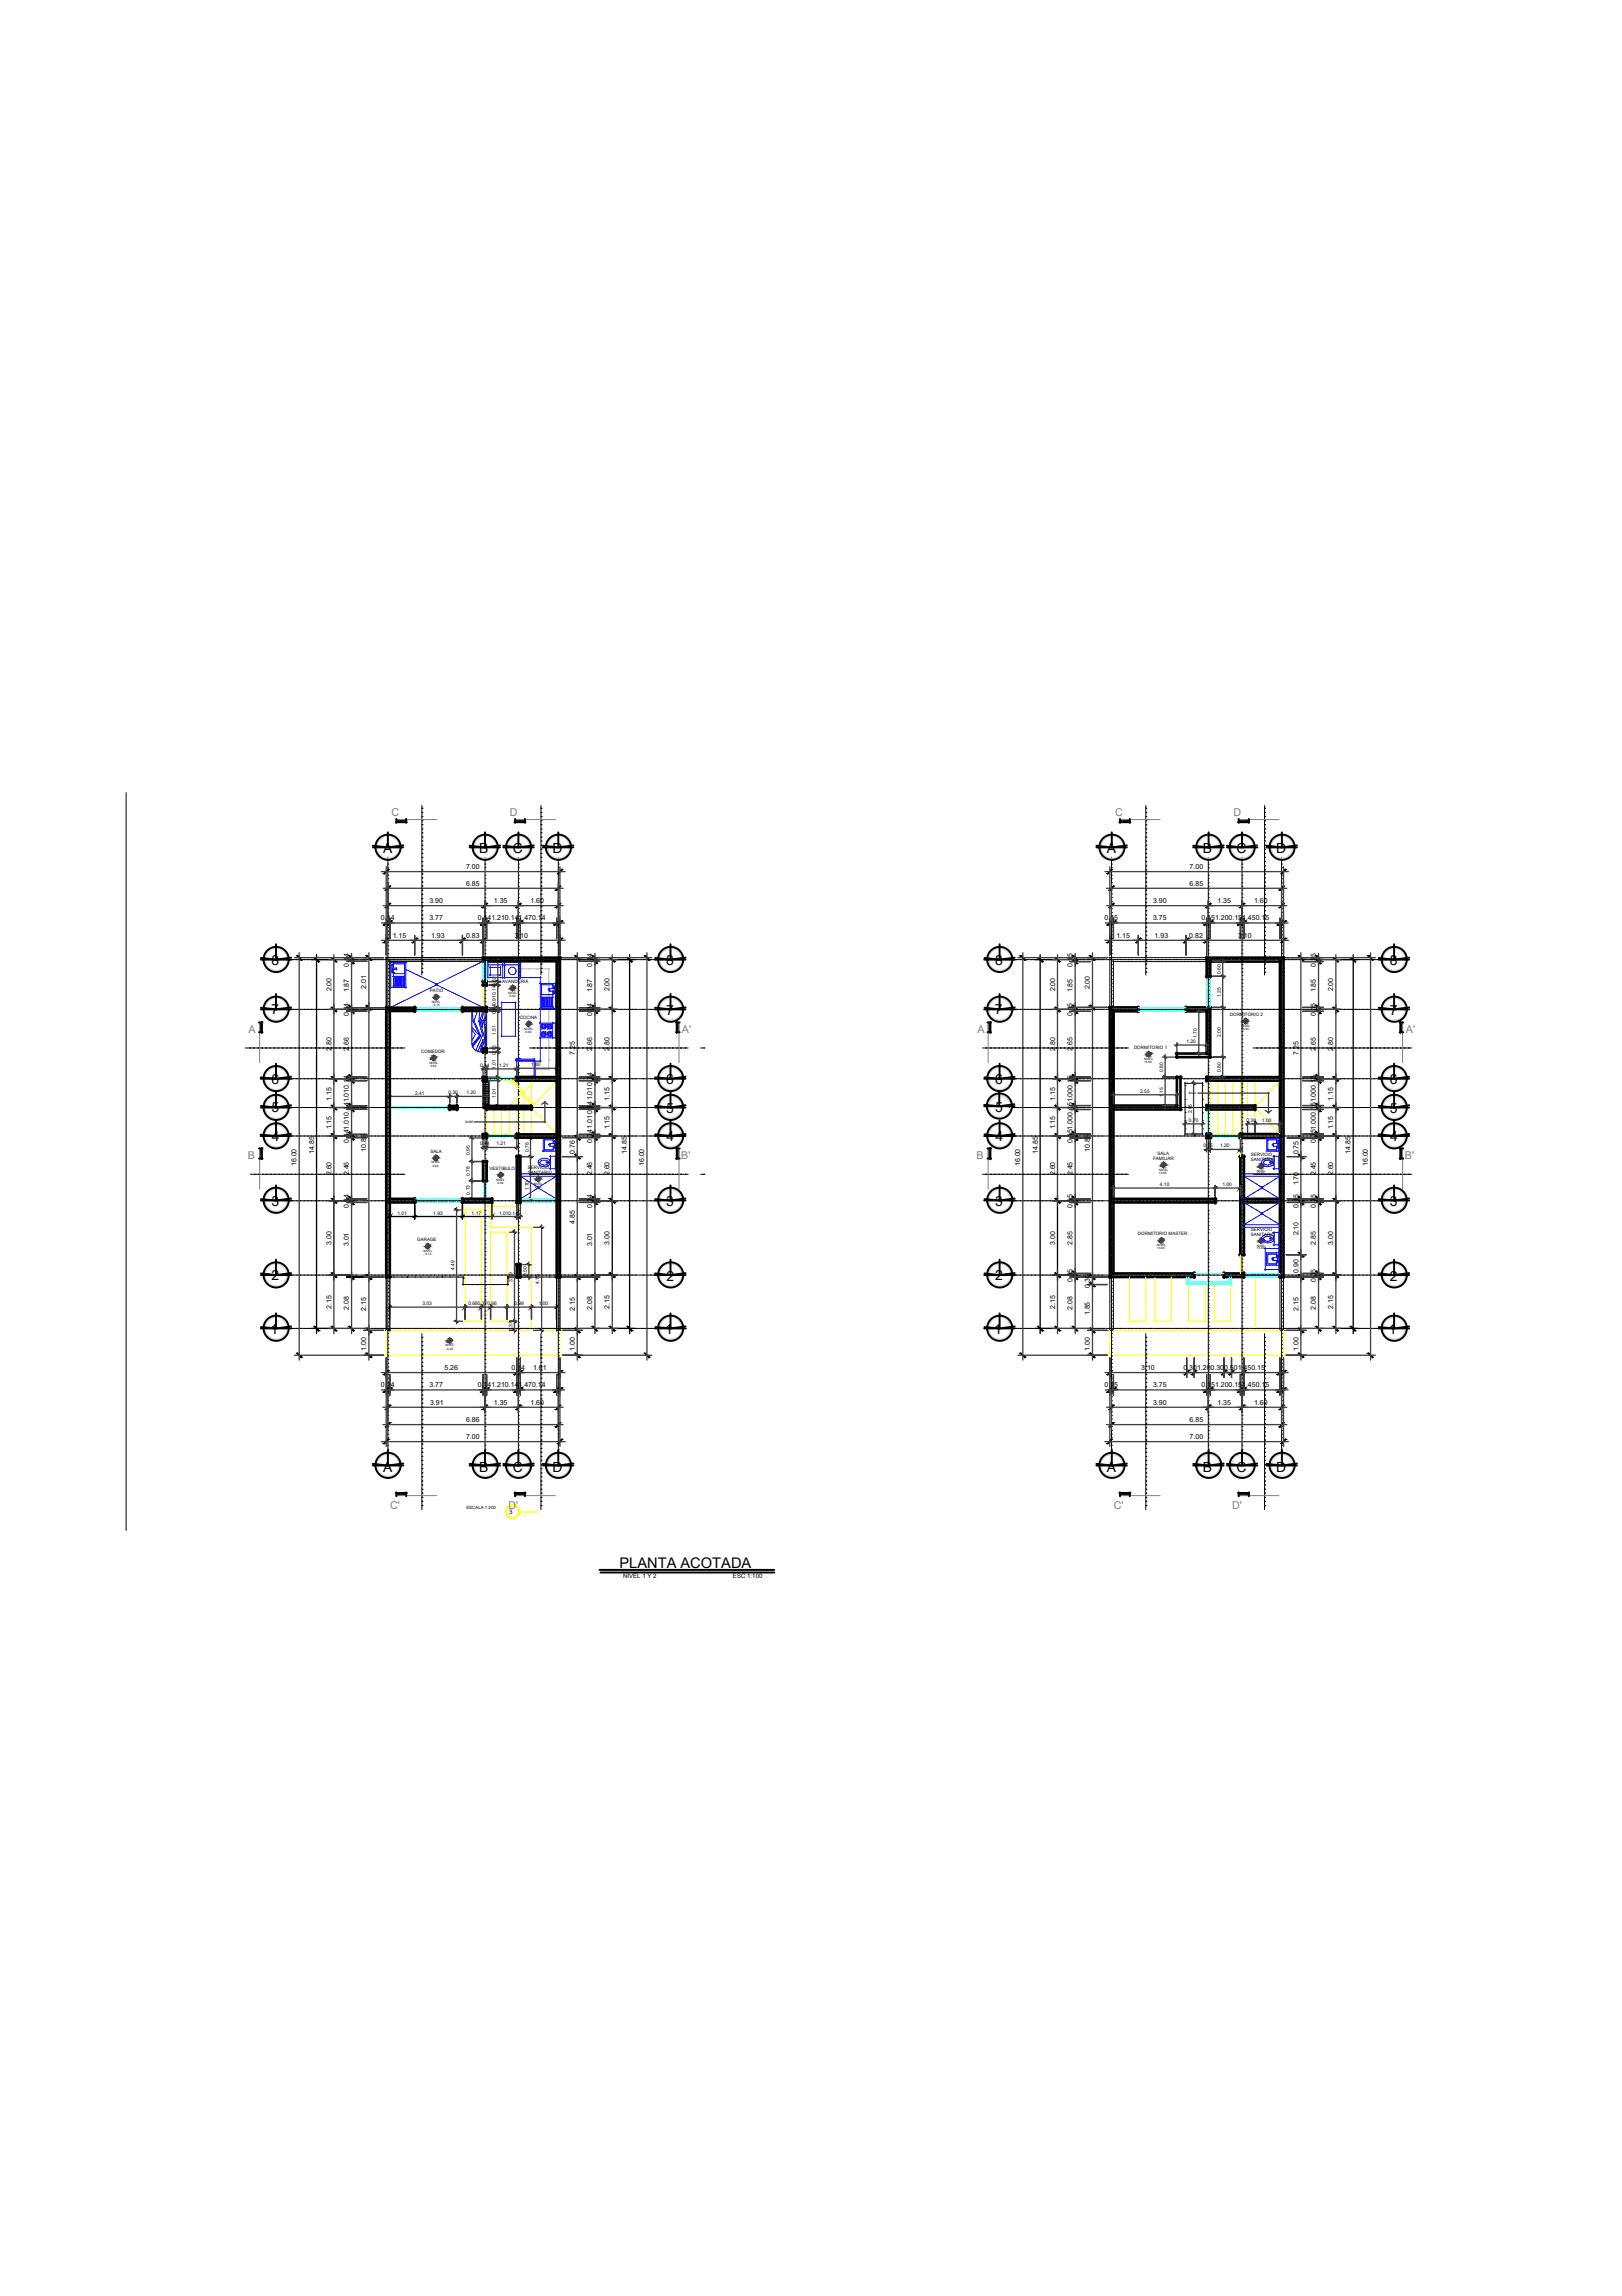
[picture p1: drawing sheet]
<svg xmlns="http://www.w3.org/2000/svg" width="210mm" height="297mm" viewBox="0 0 210 297" stroke-linecap="round" stroke-linejoin="round" font-family="sans-serif">
<defs><g id="words">
<text font-size="1.9" x="80.2" y="202.8">PLANTA ACOTADA</text>
<g font-size="1.8">
<text x="49.6" y="110.4">A</text>
<text x="62" y="110.4">B</text>
<text x="66.4" y="110.4">C</text>
<text x="71.5" y="110.4">D</text>
<text x="143.2" y="110.4">A</text>
<text x="155.6" y="110.4">B</text>
<text x="160" y="110.4">C</text>
<text x="165.1" y="110.4">D</text>
<text x="35.1" y="124.8">8</text>
<text x="86.2" y="124.8">8</text>
<text x="128.8" y="124.8">8</text>
<text x="179.9" y="124.8">8</text>
<text x="35.1" y="131.2">7</text>
<text x="86.2" y="131.3">7</text>
<text x="128.7" y="131.2">7</text>
<text x="179.9" y="131.3">7</text>
<text x="35.1" y="140.2">6</text>
<text x="35.1" y="143.9">5</text>
<text x="86.2" y="140.3">6</text>
<text x="86.2" y="144">5</text>
<text x="128.8" y="140.2">6</text>
<text x="128.8" y="143.9">5</text>
<text x="179.9" y="140.3">6</text>
<text x="179.9" y="144">5</text>
<text x="35.2" y="147.6">4</text>
<text x="86.3" y="147.6">4</text>
<text x="128.8" y="147.6">4</text>
<text x="179.9" y="147.6">4</text>
<text x="35.1" y="156">3</text>
<text x="86.2" y="156">3</text>
<text x="128.8" y="156">3</text>
<text x="179.9" y="156">3</text>
<text x="35.1" y="165.6">2</text>
<text x="86.3" y="165.7">2</text>
<text x="128.8" y="165.6">2</text>
<text x="179.9" y="165.7">2</text>
<text x="35" y="172.5">1</text>
<text x="86.1" y="172.6">1</text>
<text x="128.6" y="172.5">1</text>
<text x="179.7" y="172.6">1</text>
<text x="49.6" y="190.4">A</text>
<text x="62" y="190.4">B</text>
<text x="66.4" y="190.4">C</text>
<text x="71.5" y="190.4">D</text>
<text x="143.2" y="190.4">A</text>
<text x="155.6" y="190.4">B</text>
<text x="160" y="190.4">C</text>
<text x="165.1" y="190.4">D</text>
</g>
<g font-size="1.4" fill="#808080">
<text x="50.7" y="105.6">C</text>
<text x="66" y="105.6">D</text>
<text x="144.3" y="105.6">C</text>
<text x="159.6" y="105.6">D</text>
<text x="32.2" y="133.6">A</text>
<text x="88.3" y="133.6">A'</text>
<text x="126.5" y="133.6">A</text>
<text x="181.9" y="133.6">A'</text>
<text x="32.1" y="149.9">B</text>
<text x="88.2" y="149.9">B'</text>
<text x="126.4" y="149.9">B</text>
<text x="181.8" y="149.9">B'</text>
<text x="50.5" y="195.2">C'</text>
<text x="65.8" y="195.2">D'</text>
<text x="144.1" y="195.2">C'</text>
<text x="159.5" y="195.2">D'</text>
</g>
<g font-size=".9">
<text x="60.3" y="112.4">7.00</text>
<text x="154" y="112.4">7.00</text>
<text x="49.3" y="119.1">0.14</text>
<text x="55.6" y="116.8">3.90</text>
<text x="55.6" y="119.1">3.77</text>
<text x="60.3" y="114.6">6.85</text>
<text x="61.8" y="119.1">0.141.210.141.470.14</text>
<text x="63.9" y="116.8">1.35</text>
<text x="68.7" y="116.8">1.60</text>
<text x="142.9" y="119.1">0.15</text>
<text x="149.2" y="116.8">3.90</text>
<text x="149.2" y="119.1">3.75</text>
<text x="154" y="114.6">6.85</text>
<text x="155.5" y="119.1">0.151.200.151.450.15</text>
<text x="157.6" y="116.8">1.35</text>
<text x="162.3" y="116.8">1.60</text>
<text x="45.2" y="125" transform="rotate(-90 45.2 125)">0.14</text>
<text x="50.8" y="121.3">1.15</text>
<text x="55.8" y="121.3">1.93</text>
<text x="60.3" y="121.3">0.83</text>
<text x="66.6" y="121.3">3.10</text>
<text x="76.7" y="125" transform="rotate(-90 76.7 125)">0.14</text>
<text x="138.8" y="125.1" transform="rotate(-90 138.8 125.1)">0.15</text>
<text x="144.5" y="121.3">1.15</text>
<text x="149.4" y="121.3">1.93</text>
<text x="153.9" y="121.3">0.82</text>
<text x="160.2" y="121.3">3.10</text>
<text x="170.3" y="125.1" transform="rotate(-90 170.3 125.1)">0.15</text>
<text x="42.9" y="128.3" transform="rotate(-90 42.9 128.3)">2.00</text>
<text x="45.2" y="131.5" transform="rotate(-90 45.2 131.5)">0.14</text>
<text x="45.2" y="128.4" transform="rotate(-90 45.2 128.4)">1.87</text>
<text x="47.4" y="128" transform="rotate(-90 47.4 128)">2.01</text>
<text x="76.7" y="131.5" transform="rotate(-90 76.7 131.5)">0.14</text>
<text x="76.7" y="128.4" transform="rotate(-90 76.7 128.4)">1.87</text>
<text x="78.9" y="128.3" transform="rotate(-90 78.9 128.3)">2.00</text>
<text x="136.6" y="128.3" transform="rotate(-90 136.6 128.3)">2.00</text>
<text x="138.8" y="131.5" transform="rotate(-90 138.8 131.5)">0.15</text>
<text x="138.8" y="128.4" transform="rotate(-90 138.8 128.4)">1.85</text>
<text x="141" y="128" transform="rotate(-90 141 128)">2.00</text>
<text x="170.3" y="131.5" transform="rotate(-90 170.3 131.5)">0.15</text>
<text x="170.3" y="128.4" transform="rotate(-90 170.3 128.4)">1.85</text>
<text x="172.5" y="128.3" transform="rotate(-90 172.5 128.3)">2.00</text>
<text x="42.9" y="136" transform="rotate(-90 42.9 136)">2.80</text>
<text x="45.2" y="136" transform="rotate(-90 45.2 136)">2.66</text>
<text x="74.4" y="136.5" transform="rotate(-90 74.4 136.5)">7.25</text>
<text x="76.7" y="136" transform="rotate(-90 76.7 136)">2.66</text>
<text x="78.9" y="136" transform="rotate(-90 78.9 136)">2.80</text>
<text x="136.6" y="136" transform="rotate(-90 136.6 136)">2.80</text>
<text x="138.8" y="136" transform="rotate(-90 138.8 136)">2.65</text>
<text x="168" y="136.5" transform="rotate(-90 168 136.5)">7.25</text>
<text x="170.3" y="136" transform="rotate(-90 170.3 136)">2.65</text>
<text x="172.5" y="136" transform="rotate(-90 172.5 136)">2.80</text>
<text x="42.9" y="142.4" transform="rotate(-90 42.9 142.4)">1.15</text>
<text x="78.9" y="142.4" transform="rotate(-90 78.9 142.4)">1.15</text>
<text x="136.6" y="142.4" transform="rotate(-90 136.6 142.4)">1.15</text>
<text x="172.5" y="142.4" transform="rotate(-90 172.5 142.4)">1.15</text>
<text x="40.7" y="149.3" transform="rotate(-90 40.7 149.3)">14.85</text>
<text x="42.9" y="146.1" transform="rotate(-90 42.9 146.1)">1.15</text>
<text x="45.2" y="147.9" transform="rotate(-90 45.2 147.9)">0.141.010.141.010.14</text>
<text x="47.4" y="149" transform="rotate(-90 47.4 149)">10.85</text>
<text x="74.4" y="149.3" transform="rotate(-90 74.4 149.3)">0.76</text>
<text x="76.7" y="147.9" transform="rotate(-90 76.7 147.9)">0.141.010.141.010.14</text>
<text x="78.9" y="146.1" transform="rotate(-90 78.9 146.1)">1.15</text>
<text x="81.1" y="149.3" transform="rotate(-90 81.1 149.3)">14.85</text>
<text x="134.3" y="149.3" transform="rotate(-90 134.3 149.3)">14.85</text>
<text x="136.6" y="146.1" transform="rotate(-90 136.6 146.1)">1.15</text>
<text x="138.8" y="147.9" transform="rotate(-90 138.8 147.9)">0.151.000.151.000.15</text>
<text x="141" y="149" transform="rotate(-90 141 149)">10.85</text>
<text x="168" y="149.3" transform="rotate(-90 168 149.3)">0.75</text>
<text x="170.3" y="147.9" transform="rotate(-90 170.3 147.9)">0.151.000.151.000.15</text>
<text x="172.5" y="146.1" transform="rotate(-90 172.5 146.1)">1.15</text>
<text x="174.8" y="149.3" transform="rotate(-90 174.8 149.3)">14.85</text>
<text x="38.4" y="150.9" transform="rotate(-90 38.4 150.9)">16.00</text>
<text x="42.9" y="152" transform="rotate(-90 42.9 152)">2.60</text>
<text x="45.2" y="152" transform="rotate(-90 45.2 152)">2.46</text>
<text x="76.7" y="152" transform="rotate(-90 76.7 152)">2.46</text>
<text x="78.9" y="152" transform="rotate(-90 78.9 152)">2.60</text>
<text x="83.4" y="150.9" transform="rotate(-90 83.4 150.9)">16.00</text>
<text x="132" y="150.9" transform="rotate(-90 132 150.9)">16.00</text>
<text x="136.6" y="152" transform="rotate(-90 136.6 152)">2.60</text>
<text x="138.8" y="152" transform="rotate(-90 138.8 152)">2.45</text>
<text x="168" y="153.4" transform="rotate(-90 168 153.4)">1.70</text>
<text x="170.3" y="152" transform="rotate(-90 170.3 152)">2.45</text>
<text x="172.5" y="152" transform="rotate(-90 172.5 152)">2.60</text>
<text x="177" y="150.9" transform="rotate(-90 177 150.9)">16.00</text>
<text x="42.9" y="161.1" transform="rotate(-90 42.9 161.1)">3.00</text>
<text x="45.2" y="161.2" transform="rotate(-90 45.2 161.2)">3.01</text>
<text x="45.2" y="156.2" transform="rotate(-90 45.2 156.2)">0.14</text>
<text x="74.4" y="158.3" transform="rotate(-90 74.4 158.3)">4.85</text>
<text x="76.7" y="161.2" transform="rotate(-90 76.7 161.2)">3.01</text>
<text x="76.7" y="156.2" transform="rotate(-90 76.7 156.2)">0.14</text>
<text x="78.9" y="161.1" transform="rotate(-90 78.9 161.1)">3.00</text>
<text x="136.6" y="161.1" transform="rotate(-90 136.6 161.1)">3.00</text>
<text x="138.8" y="161.1" transform="rotate(-90 138.8 161.1)">2.85</text>
<text x="138.8" y="156.2" transform="rotate(-90 138.8 156.2)">0.15</text>
<text x="168" y="159.8" transform="rotate(-90 168 159.8)">2.10</text>
<text x="168" y="156.2" transform="rotate(-90 168 156.2)">0.15</text>
<text x="170.3" y="161.1" transform="rotate(-90 170.3 161.1)">2.85</text>
<text x="170.3" y="156.2" transform="rotate(-90 170.3 156.2)">0.15</text>
<text x="172.5" y="161.1" transform="rotate(-90 172.5 161.1)">3.00</text>
<text x="138.8" y="165.9" transform="rotate(-90 138.8 165.9)">0.15</text>
<text x="141" y="166.6" transform="rotate(-90 141 166.6)">0.30</text>
<text x="168" y="164.7" transform="rotate(-90 168 164.7)">0.90</text>
<text x="170.3" y="165.9" transform="rotate(-90 170.3 165.9)">0.15</text>
<text x="42.9" y="169.3" transform="rotate(-90 42.9 169.3)">2.15</text>
<text x="45.2" y="169.4" transform="rotate(-90 45.2 169.4)">2.08</text>
<text x="47.4" y="169.6" transform="rotate(-90 47.4 169.6)">2.15</text>
<text x="74.4" y="169.6" transform="rotate(-90 74.4 169.6)">2.15</text>
<text x="76.7" y="169.4" transform="rotate(-90 76.7 169.4)">2.08</text>
<text x="78.9" y="169.3" transform="rotate(-90 78.9 169.3)">2.15</text>
<text x="136.6" y="169.3" transform="rotate(-90 136.6 169.3)">2.15</text>
<text x="138.8" y="169.4" transform="rotate(-90 138.8 169.4)">2.08</text>
<text x="141" y="170.2" transform="rotate(-90 141 170.2)">1.85</text>
<text x="168" y="169.6" transform="rotate(-90 168 169.6)">2.15</text>
<text x="170.3" y="169.4" transform="rotate(-90 170.3 169.4)">2.08</text>
<text x="172.5" y="169.3" transform="rotate(-90 172.5 169.3)">2.15</text>
<text x="47.4" y="174.7" transform="rotate(-90 47.4 174.7)">1.00</text>
<text x="49.3" y="179.5">0.14</text>
<text x="55.6" y="179.5">3.77</text>
<text x="57.5" y="177.2">5.26</text>
<text x="61.8" y="179.5">0.141.210.141.470.14</text>
<text x="66.2" y="177.2">0.14</text>
<text x="69" y="177.2">1.61</text>
<text x="74.4" y="174.7" transform="rotate(-90 74.4 174.7)">1.00</text>
<text x="141" y="174.7" transform="rotate(-90 141 174.7)">1.00</text>
<text x="142.9" y="179.5">0.15</text>
<text x="147.7" y="177.2">3.10</text>
<text x="149.2" y="179.5">3.75</text>
<text x="153.1" y="177.2">0.301.200.300.501.450.15</text>
<text x="155.5" y="179.5">0.151.200.151.450.15</text>
<text x="168" y="174.7" transform="rotate(-90 168 174.7)">1.00</text>
<text x="55.7" y="181.8">3.91</text>
<text x="60.3" y="184">6.86</text>
<text x="63.9" y="181.8">1.35</text>
<text x="68.7" y="181.8">1.60</text>
<text x="149.2" y="181.8">3.90</text>
<text x="154" y="184">6.85</text>
<text x="157.6" y="181.8">1.35</text>
<text x="162.3" y="181.8">1.60</text>
<text x="60.3" y="186.1">7.00</text>
<text x="154" y="186.1">7.00</text>
</g>
<g font-size=".8">
<text x="65.9" y="195.8">3</text>
<text x="80.6" y="204.2">NIVEL 1 Y 2</text>
<text x="94.9" y="204.2">ESC 1:100</text>
</g>
<g font-size=".6">
<text x="55.6" y="128.4">PATIO</text>
<text x="64.2" y="131.2" transform="rotate(-90 64.2 131.2)">0.140.910.140.82</text>
<text x="64.7" y="127.2">LAVANDERIA</text>
<text x="67.3" y="131.8">COCINA</text>
<text x="158" y="129" transform="rotate(-90 158 129)">1.25</text>
<text x="158" y="126" transform="rotate(-90 158 126)">0.60</text>
<text x="159.2" y="131.4">DORMITORIO 2</text>
<text x="54.5" y="136.2">COMEDOR</text>
<text x="64.2" y="136.5" transform="rotate(-90 64.2 136.5)">0.15</text>
<text x="64.2" y="133.9" transform="rotate(-90 64.2 133.9)">1.51</text>
<text x="68.7" y="138">1.60</text>
<text x="146.8" y="135.7">DORMITORIO 1</text>
<text x="153.5" y="134.9">1.20</text>
<text x="154.9" y="134.3" transform="rotate(-90 154.9 134.3)">1.70</text>
<text x="158" y="134.2" transform="rotate(-90 158 134.2)">2.00</text>
<text x="53.7" y="141.6">2.41</text>
<text x="58" y="141.6">0.30</text>
<text x="60.4" y="141.6">1.20</text>
<text x="62.1" y="138">0.14</text>
<text x="64.2" y="142.1" transform="rotate(-90 64.2 142.1)">1.01</text>
<text x="64.2" y="138.2" transform="rotate(-90 64.2 138.2)">1.01</text>
<text x="64.6" y="138">1.21</text>
<text x="147.6" y="141.4">2.55</text>
<text x="150.5" y="141.9" transform="rotate(-90 150.5 141.9)">1.15</text>
<text x="150.5" y="138.7" transform="rotate(-90 150.5 138.7)">0.80</text>
<text x="158" y="138.7" transform="rotate(-90 158 138.7)">0.80</text>
<text x="55.7" y="149.1">SALA</text>
<text x="60.8" y="149.4" transform="rotate(-90 60.8 149.4)">0.95</text>
<text x="62.1" y="148.2">0.14</text>
<text x="64.2" y="148.2">1.21</text>
<text x="68.4" y="149" transform="rotate(-90 68.4 149)">0.76</text>
<text x="149.8" y="149.5">SALA</text>
<text x="153.9" y="145.1">0.70</text>
<text x="154.2" y="144" transform="rotate(-90 154.2 144)">2.05</text>
<text x="155.7" y="148.4">0.15</text>
<text x="157.9" y="148.4">1.20</text>
<text x="161.3" y="145.1">0.30</text>
<text x="161.9" y="149.6">SERVICIO</text>
<text x="163.3" y="145.1">1.00</text>
<text x="60.8" y="154.5" transform="rotate(-90 60.8 154.5)">0.73</text>
<text x="60.8" y="152.1" transform="rotate(-90 60.8 152.1)">0.78</text>
<text x="63.4" y="151.4">VESTIBULO</text>
<text x="68.3" y="151.9">SANITARIO</text>
<text x="68.3" y="151.2">SERVICIO</text>
<text x="68.4" y="154" transform="rotate(-90 68.4 154)">1.70</text>
<text x="149.2" y="150.1">FAMILIAR</text>
<text x="150.1" y="153.4">4.10</text>
<text x="158.2" y="153.4">1.00</text>
<text x="161.9" y="150.2">SANITARIO</text>
<text x="51.4" y="157.2">1.01</text>
<text x="54" y="160.6">GARAGE</text>
<text x="56.1" y="157.2">1.93</text>
<text x="61" y="157.2">1.17</text>
<text x="64.6" y="157.2">1.010.14</text>
<text x="147.3" y="159.8">DORMITORIO MASTER</text>
<text x="161.9" y="159.9">SANITARIO</text>
<text x="161.9" y="159.2">SERVICIO</text>
<text x="58.8" y="164.3" transform="rotate(-90 58.8 164.3)">4.49</text>
<text x="66.3" y="165.8" transform="rotate(-90 66.3 165.8)">3.59</text>
<text x="68.2" y="165" transform="rotate(-90 68.2 165)">0.50</text>
<text x="69.8" y="166.1" transform="rotate(-90 69.8 166.1)">4.15</text>
<text x="54.7" y="168.9">3.03</text>
<text x="60.6" y="168.9">0.660.370.66</text>
<text x="66.3" y="172.2" transform="rotate(-90 66.3 172.2)">0.37</text>
<text x="66.6" y="168.9">0.99</text>
<text x="69.7" y="168.9">1.00</text>
<text x="60.4" y="195.3">ESCALA 1:200</text>
</g>
<g font-size=".4">
<text x="55.9" y="129.8">NIVEL</text>
<text x="55.9" y="130.2">- 0.15</text>
<text x="65.8" y="128.6">NIVEL</text>
<text x="65.9" y="129">0.00</text>
<text x="55.6" y="137.6">NIVEL</text>
<text x="67.8" y="133.2">NIVEL</text>
<text x="68" y="133.6">0.00</text>
<text x="148.1" y="137.1">NIVEL</text>
<text x="148.1" y="137.5">+3.93</text>
<text x="160.6" y="133.3">+3.93</text>
<text x="160.6" y="132.9">NIVEL</text>
<text x="55.7" y="138">0.00</text>
<text x="153.8" y="141.6">BAJA</text>
<text x="60.2" y="145.3">SUBE</text>
<text x="55.8" y="150.5">NIVEL</text>
<text x="56" y="150.9">0.00</text>
<text x="64.2" y="152.8">NIVEL</text>
<text x="64.4" y="153.1">0.00</text>
<text x="69.1" y="153.3">NIVEL</text>
<text x="69.2" y="153.7">0.00</text>
<text x="150" y="151.8">+3.93</text>
<text x="150" y="151.5">NIVEL</text>
<text x="162.6" y="151.6">NIVEL</text>
<text x="162.6" y="151.9">+3.93</text>
<text x="54.8" y="162">NIVEL</text>
<text x="149.7" y="161.2">NIVEL</text>
<text x="149.7" y="161.6">+3.93</text>
<text x="162.6" y="161.3">NIVEL</text>
<text x="162.6" y="161.6">+3.93</text>
<text x="54.8" y="162.4">- 0.15</text>
<text x="57.6" y="174.2">NIVEL</text>
<text x="57.6" y="174.6">- 0.25</text>
</g>
</g></defs>
<!-- layer: PDF_Arquitectura -->
<g fill="#404040" stroke="#404040" stroke-width=".13">
<path d="M55.2 161.5h.2z"/>
<path d="M64.6 152.3h.2z"/>
<path d="M56.2 150.1h.2z"/>
<path d="M56 137.1h.1z"/>
<path d="M68.3 132.7h.1z"/>
<path d="M56.3 129.3h.1z"/>
<path d="M69.4 152.7h.3z"/>
<path d="M69.5 152.8h.2z"/>
<path d="M66.2 128.1h.1z"/>
<path d="M150.1 160.7h.2z"/>
<path d="M150.5 151h.1z"/>
<path d="M148.4 136.6h.3z"/>
<path d="M148.5 136.6l.2 .1z"/>
<path d="M161.2 131.8h.1z"/>
<path d="M163.2 150.6h.1z"/>
<path d="M163 160.7h.2z"/>
<path d="M163.1 160.8h.1z"/>
<path d="M58.1 173.7h.1z"/>
<path d="M55.4 160.9v.1zM55.4 160.9v.1z"/>
<path d="M55.4 161h.1zM55.4 161h.1z"/>
<path d="M55.4 161h.1zM55.4 161h.1z"/>
<path d="M55.4 161l.2 .1zM55.4 161l.2 .1z"/>
<path d="M55.4 161.1h.2zM55.4 161.1h.2z"/>
<path d="M55.4 161.1h.2zM55.4 161.1h.2z"/>
<path d="M55.4 161.1l.3 .1zM55.4 161.1l.3 .1z"/>
<path d="M55.4 161.2h.3zM55.4 161.2h.3z"/>
<path d="M55.1 161.2l.3 .1zM55.1 161.2l.3 .1z"/>
<path d="M55.1 161.3h.3zM55.1 161.3h.3z"/>
<path d="M55.1 161.3l.3 .1v-.1zM55.1 161.3l.3 .1h-.3z"/>
<path d="M55.1 161.4h.3zM55.1 161.4h.3z"/>
<path d="M55.1 161.4l.3 .1zM55.1 161.4l.3 .1zM55.2 161.5h.2z"/>
<path d="M55.3 161.5h.1zM55.3 161.5h.1z"/>
<path d="M64.8 151.7h.1zM64.8 151.7h.1z"/>
<path d="M64.8 151.7l.2 .1zM64.8 151.7l.2 .1h-.2z"/>
<path d="M64.8 151.8h.2zM64.8 151.8h.2z"/>
<path d="M64.8 151.8l.3 .1zM64.8 151.8l.3 .1z"/>
<path d="M64.8 151.9h.3zM64.8 151.9h.3z"/>
<path d="M64.8 151.9l.3 .1zM64.8 151.9l.3 .1z"/>
<path d="M64.8 152h.3zM64.8 152h.3z"/>
<path d="M64.5 152l.3 .1v-.1zM64.5 152l.3 .1h-.3z"/>
<path d="M64.5 152.1h.3zM64.5 152.1h.3z"/>
<path d="M64.5 152.1l.3 .1zM64.5 152.1l.3 .1z"/>
<path d="M64.5 152.2h.3zM64.5 152.2h.3z"/>
<path d="M64.6 152.2l.2 .1zM64.6 152.2l.2 .1z"/>
<path d="M64.6 152.3h.2zM64.7 152.3h.1z"/>
<path d="M56.4 149.5h.1zM56.4 149.5h.1z"/>
<path d="M56.4 149.5h.1zM56.4 149.5h.1z"/>
<path d="M56.4 149.5h.2zM56.4 149.5h.2z"/>
<path d="M56.4 149.5l.2 .1zM56.4 149.5l.2 .1z"/>
<path d="M56.4 149.6h.3zM56.4 149.6h.3z"/>
<path d="M56.4 149.6l.3 .1v-.1zM56.4 149.6l.3 .1h-.3zM56.4 149.7h.3zM56.4 149.7h.3z"/>
<path d="M56.4 149.7l.3 .1v-.1zM56.4 149.7l.3 .1h-.3z"/>
<path d="M56.1 149.8h.3zM56.1 149.8h.3z"/>
<path d="M56.1 149.8l.3 .1zM56.1 149.8l.3 .1z"/>
<path d="M56.1 149.9l.3 .1v-.1zM56.1 149.9l.3 .1h-.2z"/>
<path d="M56.2 150l.2 .1zM56.2 150l.2 .1zM56.2 150.1h.2z"/>
<path d="M56.3 150.1h.1zM56.3 150.1h.1z"/>
<path d="M56.1 136.6h.1zM56.1 136.6h.1z"/>
<path d="M56.1 136.6h.1zM56.1 136.6h.1z"/>
<path d="M56.1 136.6h.2zM56.1 136.6h.2z"/>
<path d="M56.1 136.6l.3 .2-.1-.2zM56.1 136.6l.3 .2h-.3z"/>
<path d="M56.1 136.8h.3zM56.1 136.8h.3z"/>
<path d="M56.1 136.8h.3zM56.1 136.8h.3z"/>
<path d="M55.8 136.8l.3 .1zM55.8 136.8l.3 .1z"/>
<path d="M55.8 136.9h.3zM55.8 136.9h.3z"/>
<path d="M55.8 136.9l.3 .2v-.2zM55.8 136.9l.3 .2h-.2z"/>
<path d="M55.9 137.1h.2zM55.9 137.1h.2z"/>
<path d="M56 137.1h.1zM56 137.1h.1zM56 137.1h.1z"/>
<path d="M68.4 132.2h.1zM68.4 132.2h.1z"/>
<path d="M68.4 132.2h.2zM68.4 132.2h.2z"/>
<path d="M68.4 132.2h.2zM68.4 132.2h.2z"/>
<path d="M68.4 132.2l.3 .2-.1-.2zM68.4 132.2l.3 .2h-.3z"/>
<path d="M68.4 132.4h.3zM68.4 132.4h.3h-.3z"/>
<path d="M68.4 132.4l.3 .1zM68.4 132.4l.3 .1z"/>
<path d="M68.1 132.5h.3zM68.1 132.5h.3z"/>
<path d="M68.1 132.5l.3 .1zM68.1 132.5l.3 .1z"/>
<path d="M68.1 132.6h.3zM68.1 132.6h.3z"/>
<path d="M68.2 132.6l.2 .1zM68.2 132.6l.2 .1z"/>
<path d="M68.2 132.7h.2zM68.2 132.7h.2z"/>
<path d="M68.2 132.7h.2zM68.2 132.7h.2zM68.3 132.7h.1z"/>
<path d="M68.3 132.7h.1zM68.3 132.7h.1z"/>
<path d="M56.4 128.7l.1 .1zM56.4 128.7l.1 .1z"/>
<path d="M56.4 128.8h.2zM56.4 128.8h.2z"/>
<path d="M56.4 128.8h.2zM56.4 128.8h.2z"/>
<path d="M56.4 128.8h.3zM56.4 128.8h.3z"/>
<path d="M56.4 128.8h.3zM56.4 128.8h.3z"/>
<path d="M56.4 128.8l.3 .1v-.1zM56.4 128.8l.3 .1h-.3z"/>
<path d="M56.4 128.9l.3 .1zM56.4 128.9l.3 .1z"/>
<path d="M56.4 129h.3zM56.4 129h.3z"/>
<path d="M56.2 129l.2 .1zM56.2 129l.2 .1z"/>
<path d="M56.2 129.1h.2zM56.2 129.1h.2z"/>
<path d="M56.2 129.1h.2zM56.2 129.1h.2z"/>
<path d="M56.2 129.1l.2 .2v-.2zM56.2 129.1l.2 .2zM56.3 129.3h.1z"/>
<path d="M56.3 129.3h.1zM56.3 129.3h.1z"/>
<path d="M69.7 152.3h.1zM69.7 152.3h.1z"/>
<path d="M69.7 152.3h.1zM69.7 152.3h.1z"/>
<path d="M69.7 152.3h.1zM69.7 152.3h.1z"/>
<path d="M69.7 152.3h.2zM69.7 152.3h.2z"/>
<path d="M69.7 152.3l.2 .1zM69.7 152.3l.2 .1z"/>
<path d="M69.7 152.4h.2zM69.7 152.4h.2z"/>
<path d="M69.7 152.4l.2 .1v-.1zM69.7 152.4l.2 .1h-.2z"/>
<path d="M69.4 152.5l.3 .1zM69.4 152.5l.3 .1z"/>
<path d="M69.4 152.6h.3zM69.4 152.6h.3h-.3z"/>
<path d="M69.4 152.6l.3 .1zM69.4 152.6l.3 .1z"/>
<path d="M69.4 152.7h.3zM69.4 152.7h.3zM69.4 152.7h.3z"/>
<path d="M69.5 152.7l.2 .1v-.1zM69.5 152.7l.2 .1zM69.5 152.8h.2z"/>
<path d="M66.3 127.5h.1zM66.3 127.5h.1z"/>
<path d="M66.3 127.5l.2 .1zM66.3 127.5l.2 .1h-.2z"/>
<path d="M66.3 127.6h.3zM66.3 127.6h.3z"/>
<path d="M66.3 127.6l.3 .1zM66.3 127.6l.3 .1z"/>
<path d="M66.3 127.7h.3zM66.3 127.7h.3z"/>
<path d="M66.3 127.7l.3 .1v-.1zM66.3 127.7l.3 .1h-.3z"/>
<path d="M66.3 127.8h.3zM66.3 127.8h.3z"/>
<path d="M66.1 127.8l.2 .1zM66.1 127.8l.2 .1z"/>
<path d="M66.1 127.9h.2zM66.1 127.9h.2z"/>
<path d="M66.1 127.9l.2 .1v-.1zM66.1 127.9l.2 .1h-.2z"/>
<path d="M66.1 128h.2zM66.1 128h.2z"/>
<path d="M66.2 128l.1 .1zM66.2 128l.1 .1zM66.2 128.1h.1z"/>
<path d="M66.2 128.1h.1zM66.2 128.1h.1z"/>
<path d="M150.3 160.2h.1zM150.3 160.2h.1z"/>
<path d="M150.3 160.2l.1 .1zM150.3 160.2l.1 .1z"/>
<path d="M150.3 160.3h.2zM150.3 160.3h.2z"/>
<path d="M150.3 160.3h.2zM150.3 160.3h.2z"/>
<path d="M150.3 160.3h.3zM150.3 160.3h.3z"/>
<path d="M150.3 160.3l.3 .1zM150.3 160.3l.3 .1z"/>
<path d="M150.3 160.4h.3zM150.3 160.4h.3z"/>
<path d="M150.3 160.4l.3 .1zM150.3 160.4l.3 .1z"/>
<path d="M150 160.5l.3 .1v-.1zM150 160.5l.3 .1h-.3z"/>
<path d="M150 160.6h.3zM150 160.6h.3z"/>
<path d="M150 160.6l.3 .1v-.1zM150 160.6l.3 .1h-.2zM150.1 160.7h.2z"/>
<path d="M150.1 160.7l.2 .1zM150.1 160.7l.2 .1z"/>
<path d="M150.2 160.8h.1zM150.2 160.8h.1z"/>
<path d="M150.6 150.4h.1zM150.6 150.4h.1z"/>
<path d="M150.6 150.4l.1 .1zM150.6 150.4l.1 .1z"/>
<path d="M150.6 150.5h.1zM150.6 150.5h.1z"/>
<path d="M150.6 150.5h.2zM150.6 150.5h.2z"/>
<path d="M150.6 150.5l.3 .1zM150.6 150.5l.3 .1h-.3z"/>
<path d="M150.6 150.6l.3 .1zM150.6 150.6l.3 .1z"/>
<path d="M150.6 150.7h.3zM150.6 150.7h.3h-.3z"/>
<path d="M150.3 150.7l.3 .1zM150.3 150.7l.3 .1z"/>
<path d="M150.3 150.8h.3zM150.3 150.8h.3z"/>
<path d="M150.3 150.8l.3 .1zM150.3 150.8l.3 .1z"/>
<path d="M150.3 150.9h.3zM150.3 150.9h.3z"/>
<path d="M150.4 150.9h.2zM150.4 150.9h.2z"/>
<path d="M150.4 150.9l.2 .1zM150.4 150.9l.2 .1zM150.5 151h.1z"/>
<path d="M148.7 136.1l.1 .1zM148.7 136.1l.1 .1z"/>
<path d="M148.7 136.2h.2zM148.7 136.2h.2z"/>
<path d="M148.7 136.2l.2 .1v-.1zM148.7 136.2l.2 .1h-.2z"/>
<path d="M148.7 136.3h.2zM148.7 136.3h.2z"/>
<path d="M148.7 136.3l.2 .1zM148.7 136.3l.2 .1z"/>
<path d="M148.4 136.4l.3 .1v-.1zM148.4 136.4l.3 .1h-.3z"/>
<path d="M148.4 136.5l.3 .1zM148.4 136.5l.3 .1z"/>
<path d="M148.4 136.6h.3zM148.4 136.6h.3z"/>
<path d="M148.4 136.6h.3zM148.4 136.6h.3zM148.4 136.6h.3z"/>
<path d="M148.5 136.7h.2zM148.5 136.6l.2 .1z"/>
<path d="M161.2 131.8l.1 .1zM161.2 131.8l.1 .1z"/>
<path d="M161.2 131.9h.2zM161.2 131.9h.2z"/>
<path d="M161.2 131.9h.2zM161.2 131.9h.2z"/>
<path d="M161.2 131.9h.2zM161.2 131.9h.2z"/>
<path d="M161.2 131.9l.2 .1zM161.2 131.9l.2 .1z"/>
<path d="M161.2 132l.3 .1-.1-.1zM161.2 132l.3 .1h-.3z"/>
<path d="M160.9 132.1l.3 .1zM160.9 132.1l.3 .1z"/>
<path d="M160.9 132.2h.3zM160.9 132.2h.3z"/>
<path d="M160.9 132.2l.3 .1v-.1zM160.9 132.2l.3 .1z"/>
<path d="M161 132.3h.2zM161 132.3h.2z"/>
<path d="M161 132.3l.2 .1zM161 132.3l.2 .1z"/>
<path d="M161.1 132.4h.1zM161.1 132.4h.1z"/>
<path d="M163.2 150.6h.2zM163.2 150.6h.2z"/>
<path d="M163.2 150.6h.2zM163.2 150.6h.2z"/>
<path d="M163.2 150.6l.2 .1zM163.2 150.6l.2 .1z"/>
<path d="M163.2 150.7h.3zM163.2 150.7h.3z"/>
<path d="M163.2 150.7h.3zM163.2 150.7h.3z"/>
<path d="M163.2 150.7l.3 .2v-.2zM163.2 150.7l.3 .2h-.3z"/>
<path d="M162.9 150.9h.3zM162.9 150.9h.3z"/>
<path d="M162.9 150.9h.3zM162.9 150.9h.3z"/>
<path d="M162.9 150.9l.3 .1v-.1zM162.9 150.9l.3 .1h-.2z"/>
<path d="M163 151l.2 .1zM163 151l.2 .1z"/>
<path d="M163 151.1h.2zM163 151.1h.2z"/>
<path d="M163.1 151.1l.1 .1zM163.1 151.1l.1 .1z"/>
<path d="M163.2 160.2l.1 .1zM163.2 160.2l.1 .1z"/>
<path d="M163.2 160.3h.2zM163.2 160.3h.2z"/>
<path d="M163.2 160.3h.2zM163.2 160.3h.2z"/>
<path d="M163.2 160.3l.3 .1zM163.2 160.3l.3 .1z"/>
<path d="M163.2 160.4h.3zM163.2 160.4h.3z"/>
<path d="M163.2 160.4l.3 .1zM163.2 160.4l.3 .1z"/>
<path d="M163.2 160.5h.3zM163.2 160.5h.3z"/>
<path d="M162.9 160.5l.3 .1zM162.9 160.5l.3 .1z"/>
<path d="M162.9 160.6h.3zM162.9 160.6h.3z"/>
<path d="M162.9 160.6l.3 .1v-.1zM162.9 160.6l.3 .1h-.2z"/>
<path d="M163 160.7h.2zM163 160.7h.2zM163 160.7h.2z"/>
<path d="M163 160.7l.2 .1zM163 160.7l.2 .1zM163.1 160.8h.1z"/>
<path d="M163.1 160.8h.1zM163.1 160.8h.1z"/>
<path d="M58.2 173.2h.1zM58.2 173.2h.1z"/>
<path d="M58.2 173.2h.1zM58.2 173.2h.1z"/>
<path d="M58.2 173.2h.2zM58.2 173.2h.2z"/>
<path d="M58.2 173.2l.2 .1v-.1zM58.2 173.2l.2 .1h-.2z"/>
<path d="M58.2 173.3l.3 .1zM58.2 173.3l.3 .1z"/>
<path d="M58.2 173.4h.3zM58.2 173.4h.3z"/>
<path d="M57.9 173.4l.3 .1v-.1zM57.9 173.4l.3 .1h-.3z"/>
<path d="M57.9 173.5l.3 .1zM57.9 173.5l.3 .1z"/>
<path d="M57.9 173.6h.3zM57.9 173.6h.3z"/>
<path d="M57.9 173.6h.3zM57.9 173.6h.3z"/>
<path d="M58 173.6l.2 .1zM58 173.6l.2 .1z"/>
<path d="M58 173.7h.2zM58 173.7h.2zM58.1 173.7h.1z"/>
</g>
<!-- layer: PDF_0 -->
<g fill="#000" stroke="#000" stroke-width=".13">
<path d="M50.2 119.2h.1l-.5 .5zM50.2 112.5h.1l-.5 .5zM50.2 119.1l.1 .1zM50.2 112.4l.1 .1h-.1zM50.4 116.9h.1l-.5 .5zM50.4 114.7h.1l-.5 .5zM50.4 116.9l.1-.1v.1zM50.4 114.7l.1-.1v.1zM50.7 119.2l-.5 .5zM62.7 119.2h.2l-.6 .5zM62.7 119.2h.2zM62.9 116.9h.2l-.5 .5z"/>
<path d="M63 116.8l.1 .1h-.2zM63.2 119.2h.1l-.5 .5zM67.1 119.2h.1l-.5 .5zM67.3 116.9h.1l-.5 .5zM67.3 116.8l.1 .1h-.1zM67.5 119.2h.1l-.5 .5zM67.5 119.2h.1zM72.2 119.2h.1l-.5 .5zM72.4 116.9h.1l-.5 .5zM72.4 114.7h.1l-.5 .5zM72.5 116.8v.1h-.1zM72.5 114.6v.1h-.1z"/>
<path d="M72.7 119.2h.1l-.5 .5zM72.7 112.5h.1l-.5 .5zM72.7 119.2h.1zM72.8 112.4v.1h-.1zM143.8 119.2h.1l-.5 .5zM143.8 112.5h.1l-.5 .5zM143.8 119.2h.1zM143.9 112.4v.1h-.1zM144 116.9h.2l-.5 .5zM144 114.7h.2l-.5 .5zM144 116.9l.1-.1 .1 .1zM144.1 114.6l.1 .1h-.2z"/>
<path d="M144.3 119.2h.1l-.5 .5zM144.3 119.1l.1 .1zM156.4 119.2l-.5 .5zM156.6 116.9h.1l-.5 .5zM156.7 116.8v.1h-.1zM156.8 119.2h.2l-.6 .5zM156.9 119.1l.1 .1zM160.7 119.2h.1l-.5 .5zM160.7 119.2h.1zM160.9 116.9h.2l-.6 .5zM161 116.8l.1 .1h-.2zM161.2 119.2h.1l-.5 .5z"/>
<path d="M165.8 119.2h.1l-.5 .5zM166.1 116.9h.1l-.5 .5zM166.1 114.7h.1l-.5 .5zM166.1 116.8l.1 .1h-.1zM166.1 114.6l.1 .1h-.1zM166.3 119.2h.1l-.5 .5zM166.3 112.5h.1l-.5 .5zM166.4 119.1v.1zM166.4 112.4v.1h-.1zM38.4 123.6h.2l.5 .6zM38.5 123.6h.1zM40.7 123.9h.1l.5 .5z"/>
<path d="M40.7 123.9h.1zM42.9 139.3h.1l.5 .5zM42.9 130.3h.1l.5 .5zM42.9 123.9h.1l.5 .5zM45.2 139.6h.1l.5 .5zM45.2 139.1h.1l.5 .5zM45.2 130.5h.1l.5 .5zM45.2 130.1h.1l.5 .5zM45.2 124.1h.1l.5 .5zM45.2 123.6h.1l.5 .6zM45.2 139.5l.1 .1h-.1zM45.2 139.1h.1z"/>
<path d="M45.2 130.5h.1zM45.2 130.1v-.1l.1 .1zM45.2 124.1h.1zM45.2 123.6h.1zM47.4 130.1h.1l.6 .5zM47.4 123.6h.1l.6 .6zM47.4 130.1l.1-.1v.1zM47.4 123.6h.1zM50.2 121.4h.1l-.5 .5zM50.2 121.4h.1zM53.9 121.4h.1l-.5 .5zM53.9 121.4h.1z"/>
<path d="M60.1 121.4h.1l-.5 .5zM60.1 121.4h.1zM62.6 138.2l-.2 .2zM62.6 138.2h.1l-.3 .2zM62.6 138.2h.1zM62.7 121.4h.2l-.6 .5zM62.7 121.4h.2zM63.1 138.2l-.2 .2zM64.2 139.7l.3 .2zM64.2 139.2l.3 .3zM64.2 136l.3 .3zM64.2 135.5l.3 .2z"/>
<path d="M64.2 130.7l.3 .2zM64.2 130.2l.3 .3zM64.2 127.3l.3 .2zM64.2 126.9l.3 .2zM64.2 124.2l.3 .3zM64.2 139.7h.1zM64.2 139.2h.1zM64.2 136h.1zM64.2 130.7h.1zM64.2 126.9h.1zM64.2 124.2h.1zM67 138.2l-.3 .2z"/>
<path d="M66.7 138.3l.3-.2zM67 138.1l-.3 .2zM72.1 138.1l-.2 .2zM72.7 121.4h.1l-.5 .5zM72.7 121.4h.1zM74.4 123.6h.1l.5 .6zM76.7 139.6h.1l.5 .5zM76.7 139.1h.1l.5 .5zM76.7 130.5h.1l.5 .5zM76.7 130.1h.1l.5 .5zM76.7 124.1h.1l.5 .5zM76.7 123.6h.1l.5 .6z"/>
<path d="M76.7 139.5l.1 .1h-.1zM76.7 139.1h.1zM76.7 130.5h.1zM76.7 130.1v-.1l.1 .1zM76.7 124.1h.1zM76.7 123.6h.1zM78.9 139.3h.1l.6 .5zM78.9 130.3h.1l.6 .5zM78.9 123.9h.1l.6 .5zM78.9 139.3h.1zM78.9 130.3h.1zM78.9 123.9h.1z"/>
<path d="M81.2 123.9l.6 .5zM81.2 123.9h.1zM83.4 123.6h.2l.5 .6zM83.5 123.6h.1zM132 123.6h.2l.5 .6zM132 123.6h.2zM134.3 123.9h.1l.5 .5zM136.6 139.3l.6 .5zM136.6 130.3l.6 .5zM136.6 123.9h.1l.5 .5zM136.6 123.9h.1zM138.8 139.6h.1l.5 .5z"/>
<path d="M138.8 139.1h.1l.5 .5zM138.8 130.6h.1l.5 .5zM138.8 130.1h.1l.5 .5zM138.8 124.1h.1l.5 .6zM138.8 123.6h.1l.5 .6zM138.8 139.5l.1 .1zM138.8 139l.1 .1h-.1zM138.8 130.5l.1 .1h-.1zM138.8 130l.1 .1zM138.8 124.1h.1h-.1zM138.8 123.6h.1zM141 130.1h.2l.5 .5z"/>
<path d="M141 123.6h.2l.5 .6zM141 130.1h.2zM141 123.6h.2zM143.8 121.4h.1l-.5 .5zM143.8 121.4h.1zM147.5 121.4h.1l-.5 .5zM150.7 139.2l.2 .2zM150.7 136.6l.2 .3zM152.4 135.1l-.2 .2zM153.7 121.4h.1l-.5 .5zM153.7 121.4h.1zM155 136.2l.3 .2z"/>
<path d="M155 130.7l.3 .2zM156.2 135.1l-.1 .2zM156.4 121.4l-.5 .5zM158.1 136.6l.3 .3zM158.1 139.2l.3 .2zM158.1 130.2l.3 .3zM158.1 126.2l.3 .2zM158.1 124.3l.3 .2zM166.3 121.4h.1l-.5 .5zM168 123.6h.2l.5 .6zM168.1 123.6h.1zM170.3 139.6h.1l.5 .5z"/>
<path d="M170.3 139.1h.1l.5 .5zM170.3 130.6h.1l.5 .5zM170.3 130.1h.1l.5 .5zM170.3 124.1h.1l.5 .6zM170.3 123.6h.1l.5 .6zM170.3 139.6h.1zM170.4 139v.1h-.1zM170.4 130.5v.1h-.1zM170.3 130.1h.1zM170.4 124.1h-.1zM170.3 123.6h.1zM172.5 139.3h.2l.5 .5z"/>
<path d="M172.5 130.3h.2l.5 .5zM172.5 123.9h.2l.5 .5zM172.5 139.3h.2zM172.5 130.3h.2zM172.5 123.9h.2zM174.8 123.9h.1l.5 .5zM174.8 123.9h.1zM177 123.6h.2l.5 .6zM177 123.6h.2zM42.9 155.1h.1l.5 .5zM42.9 146.7h.1l.5 .5zM42.9 143h.1l.5 .5z"/>
<path d="M43 155v.1zM43 142.9v.1h-.1zM45.2 155.3h.1l.5 .5zM45.2 154.8h.1l.5 .5zM45.2 146.9h.1l.5 .5zM45.2 146.5h.1l.5 .5zM45.2 143.2h.1l.5 .5zM45.2 142.8h.1l.5 .5zM45.2 155.2l.1 .1h-.1zM45.2 154.8h.1zM45.2 146.9h.1zM45.2 146.4l.1 .1h-.1z"/>
<path d="M45.2 143.2h.1zM45.2 142.8v-.1l.1 .1zM50.5 157.3l-.1 .2zM50.5 141.7l-.1 .3zM53.5 157.5l.3-.2zM53.8 157.3l-.2 .2zM58.3 141.7l-.3 .3zM58.3 141.7l-.2 .3zM58.9 156.4l.3 .2zM59.2 141.7l-.2 .3zM59.2 141.7h.1l-.3 .3zM59.2 141.7h.1z"/>
<path d="M60 157.3l-.2 .2zM60.9 152.6l.3 .3zM60.9 155l.3 .2zM60.9 150.1l.3 .3zM60.9 147.1l.3 .2zM62.6 148.3l-.2 .3zM62.6 148.3h.1l-.3 .3zM63.1 148.3l-.2 .3zM63.1 141.7l-.2 .3zM63.7 157.3l-.1 .2zM64.2 142.9l.3 .3zM66.4 159.3l.3 .2z"/>
<path d="M67 148.3l-.3 .3zM67 157.3l-.2 .2zM67.2 157.5l.2-.2zM67.4 157.3l-.2 .2zM68.5 155l.3 .2zM68.5 149.5l.3 .2zM68.5 147.1l.3 .2zM68.5 155h.1zM68.5 147.1h.1zM69.9 158.7l.3 .2zM74.4 149.4h.1l.5 .5zM74.4 146.9h.1l.5 .5z"/>
<path d="M74.5 149.3v.1h-.1zM74.4 146.9h.1zM76.7 155.3h.1l.5 .5zM76.7 154.8h.1l.5 .5zM76.7 146.9h.1l.5 .5zM76.7 146.5h.1l.5 .5zM76.7 143.2h.1l.5 .5zM76.7 142.8h.1l.5 .5zM76.7 155.2l.1 .1h-.1zM76.7 154.8h.1zM76.7 146.9h.1zM76.7 146.4l.1 .1h-.1z"/>
<path d="M76.7 143.2h.1zM76.7 142.8v-.1l.1 .1zM78.9 155.1h.1l.6 .5zM78.9 146.7h.1l.6 .5zM78.9 143h.1l.6 .5zM78.9 155.1h.1zM78.9 146.7h.1zM79 142.9v.1h-.1zM136.6 155.1h.1l.5 .5zM136.6 146.7h.1l.5 .5zM136.6 143l.6 .5zM136.6 155l.1 .1z"/>
<path d="M136.6 146.7h.1zM136.6 142.9v.1zM138.8 155.3h.1l.5 .5zM138.8 154.8h.1l.5 .5zM138.8 147h.1l.5 .5zM138.8 146.5h.1l.5 .5zM138.8 143.2h.1l.5 .6zM138.8 142.8h.1l.5 .5zM138.8 155.3h.1zM138.8 154.8h.1h-.1zM138.8 146.9l.1 .1h-.1zM138.8 146.4l.1 .1z"/>
<path d="M138.8 143.2h.1zM138.8 142.7l.1 .1zM144.2 153.6l-.2 .2zM144.2 141.5l-.2 .2zM150.7 142.9l.2 .3zM152.4 141.5l-.2 .2zM153.4 145.3l-.2 .2zM153.4 145.3l-.1 .2zM154.3 146.6l.3 .2zM154.3 140l.3 .2zM155.7 145.3l-.2 .2zM156.2 148.6l-.1 .2z"/>
<path d="M156.5 148.8l.2-.2zM156.7 148.6l-.2 .2zM157.1 153.8l.3-.2zM157.4 153.6l-.2 .2zM160.6 153.6l-.3 .2zM160.6 153.6l-.2 .2zM160.6 148.6l-.3 .2zM160.6 148.6l-.2 .2zM161.5 145.3l-.2 .2zM161.5 145.3h.1l-.2 .2zM162.5 145.3l-.2 .2zM165.7 145.3l-.1 .2z"/>
<path d="M168 155.3h.2l.5 .5zM168 154.8h.2l.5 .5zM168 149.4h.2l.5 .5zM168 147h.2l.5 .5zM168.1 155.3h.1zM168.1 154.8h.1h-.2zM168.1 149.3l.1 .1h-.2zM168.1 146.9l.1 .1h-.2zM170.3 155.3h.1l.5 .5zM170.3 154.8h.1l.5 .5zM170.3 147h.1l.5 .5zM170.3 146.5h.1l.5 .5z"/>
<path d="M170.3 143.2h.1l.5 .6zM170.3 142.8h.1l.5 .5zM170.3 155.3h.1zM170.4 154.8h-.1zM170.4 146.9v.1h-.1zM170.3 146.5h.1zM170.3 143.2h.1zM170.3 142.8h.1zM172.5 155.1h.2l.5 .5zM172.5 146.7h.2l.5 .5zM172.5 143h.2l.5 .5zM172.5 155.1h.2z"/>
<path d="M172.5 146.7h.2zM172.6 142.9l.1 .1h-.2zM38.4 175.1h.2l.5 .5zM38.5 175l.1 .1zM40.7 171.6h.1l.5 .6zM40.7 171.6h.1zM42.9 164.7h.1l.5 .5zM42.9 171.6h.1l.5 .6zM45.2 165h.1l.5 .5zM45.2 171.6h.1l.5 .6zM45.2 165h.1zM45.2 171.6h.1z"/>
<path d="M47.4 171.9h.1l.6 .5zM47.4 175.1h.1l.6 .5zM47.4 165h.1l.6 .5zM47.4 171.9l.1-.1v.1zM47.4 175.1h.1zM47.4 165h.1zM50.2 179.6h.1l-.5 .5zM50.2 177.3h.1l-.5 .5zM50.2 179.6h.1zM50.2 177.3h.1zM50.5 169l-.2 .2zM50.5 169h.1l-.2 .2z"/>
<path d="M50.6 179.6h.1l-.5 .5zM50.6 179.6h.1zM58.9 170.8l.3 .3zM60.3 169l-.2 .2zM60.3 169h.1l-.3 .2zM60.3 169h.1zM62.4 169l-.2 .2zM62.4 169h.1l-.3 .2zM62.4 169h.1zM62.7 179.6h.2l-.6 .5zM62.7 179.6h.2zM63.2 179.6h.1l-.5 .5z"/>
<path d="M63.6 169l-.2 .2zM63.6 169h.1l-.3 .2zM65.7 169l-.2 .2zM66.4 170.8l.3 .3zM66.4 172l.3 .2zM66.4 172h.1zM67.1 179.6h.1l-.5 .5zM67.1 177.3h.1l-.5 .5zM67.5 179.6h.1l-.5 .5zM67.5 177.3h.1l-.5 .5zM67.5 179.6h.1zM67.5 177.3h.1z"/>
<path d="M68.3 165.1l.3 .2zM68.3 163.5l.3 .2zM68.9 169l-.2 .2zM69.9 172l.3 .2zM72.1 169l-.2 .2zM72.2 179.6h.1l-.5 .5zM72.2 179.6h.1zM72.7 179.6h.1l-.5 .5zM72.7 177.3h.1l-.5 .5zM72.7 179.6h.1zM72.7 177.3h.1zM74.4 171.9h.1l.5 .5z"/>
<path d="M74.4 175.1h.1l.5 .5zM74.4 165h.1l.5 .5zM74.5 171.8v.1h-.1zM74.5 175v.1zM74.5 164.9v.1zM76.7 165h.1l.5 .5zM76.7 171.6h.1l.5 .6zM76.7 165h.1zM76.7 171.6h.1zM78.9 164.7h.1l.6 .5zM78.9 171.6h.1l.6 .6zM78.9 164.7h.1z"/>
<path d="M78.9 171.6h.1zM81.2 171.6l.6 .6zM81.2 171.6h.1zM83.4 175.1l.7 .5zM132 175.1h.2l.5 .5zM132 175.1h.2zM134.3 171.6l.6 .6zM136.6 164.7l.6 .5zM136.6 171.6l.6 .6zM138.8 165h.1l.5 .5zM138.8 164.5h.1l.5 .5zM138.8 171.6h.1l.5 .6z"/>
<path d="M138.8 164.9l.1 .1zM138.8 164.4l.1 .1h-.1zM138.8 171.6h.1zM141 171.9h.2l.5 .5zM141 175.1h.2l.5 .5zM141 165.9h.2l.5 .5zM141 165h.2l.5 .5zM141.1 171.8l.1 .1h-.2zM141 175.1h.2zM141.1 165.8l.1 .1h-.2zM141 165h.2zM143.8 179.6h.1l-.5 .5z"/>
<path d="M143.8 177.3h.1l-.5 .5zM143.8 179.6h.1zM143.8 177.3h.1zM144.3 179.6h.1l-.5 .5zM144.3 179.5l.1 .1zM153.8 177.3h.1l-.5 .5zM153.8 177.3h.1zM154.8 177.3l-.4 .5zM156.4 179.6l-.5 .5zM156.8 179.6h.2l-.6 .5zM156.9 179.5l.1 .1zM158.6 177.3h.1l-.5 .5z"/>
<path d="M159.6 177.3h.1l-.5 .5zM160.7 179.6h.1l-.5 .5zM160.7 179.6h.1zM161.1 179.6h.2l-.5 .5zM161.2 177.3h.1l-.5 .5zM161.1 179.6h.2zM165.8 179.6h.1l-.5 .5zM165.8 177.3h.1l-.5 .5zM165.8 177.3h.1zM166.3 179.6h.1l-.5 .5zM166.3 177.3h.1l-.5 .5zM166.4 179.5v.1z"/>
<path d="M166.3 177.3h.1zM168 175.1h.2l.5 .5zM168 171.9h.2l.5 .5zM168 165h.2l.5 .5zM168 162l.7 .6zM168.1 175l.1 .1zM168.1 171.8l.1 .1h-.2zM168.1 164.9l.1 .1zM170.3 165h.1l.5 .5zM170.3 164.5h.1l.5 .5zM170.3 171.6h.1l.5 .6zM170.3 165h.1z"/>
<path d="M170.3 164.5l.1-.1v.1zM170.3 171.6h.1zM172.5 164.7h.2l.5 .5zM172.5 171.6h.2l.5 .6zM172.5 164.7h.2zM172.5 171.6h.2zM174.8 171.6h.1l.5 .6zM174.8 171.6h.1zM177 175.1h.2l.5 .5zM177 175.1h.2zM50.2 186.2h.1l-.5 .6zM50.2 186.2h.1z"/>
<path d="M50.4 181.8h.1l-.5 .6zM50.4 184.1h.1l-.5 .5zM50.4 181.8h.1zM50.4 184l.1 .1zM62.9 181.8h.2l-.5 .6zM62.9 181.8h.2zM67.3 181.8h.1l-.5 .6zM67.3 181.8h.1zM72.4 181.8h.1l-.5 .6zM72.4 184.1h.1l-.5 .5zM72.4 181.8h.1zM72.4 184.1h.1z"/>
<path d="M72.7 186.2h.1l-.5 .6zM72.7 186.2h.1zM143.8 186.2h.1l-.5 .6zM143.8 186.2h.1zM144 181.8h.2l-.5 .6zM144 184.1h.2l-.5 .5zM144 181.8h.2zM144 184.1h.2zM156.6 181.8h.1l-.5 .6zM156.6 181.8h.1zM160.9 181.8h.2l-.6 .6zM161 181.8h.1z"/>
<path d="M166.1 181.8h.1l-.5 .6zM166.1 184.1h.1l-.5 .5zM166.1 181.8h.1zM166.1 184.1h.1zM166.3 186.2h.1l-.5 .6zM166.3 186.2h.1z"/>
<path d="M49.6 119.7h.2l.4-.5zM49.6 119.7h.2h-.1z"/>
<path d="M49.6 113h.2l.4-.5zM49.6 113h.2l-.1 .1z"/>
<path d="M50.4 116.9l-.5 .5h.1zM49.9 117.4h.1z"/>
<path d="M50.4 114.7l-.5 .5h.1zM49.9 115.2h.1z"/>
<path d="M50.1 119.7h.1l.5-.5zM50.1 119.7h.1z"/>
<path d="M62.7 119.2l-.5 .5h.1zM62.2 119.7h.1z"/>
<path d="M62.9 116.9l-.5 .5h.2zM62.4 117.4h.2z"/>
<path d="M62.6 119.7h.2l.4-.5zM62.6 119.7h.2h-.1z"/>
<path d="M66.5 119.7h.2l.4-.5zM66.5 119.7h.2h-.1z"/>
<path d="M66.8 117.4l.5-.5zM66.8 117.4h.1z"/>
<path d="M67.5 119.2l-.5 .5h.1zM67 119.7h.1z"/>
<path d="M71.7 119.7h.1l.4-.5zM71.7 119.7h.1z"/>
<path d="M72.4 116.9l-.5 .5h.1zM71.9 117.4h.1z"/>
<path d="M72.4 114.7l-.5 .5h.1zM71.9 115.2h.1z"/>
<path d="M72.7 119.2l-.5 .5h.1zM72.2 119.7h.1h-.1z"/>
<path d="M72.7 112.5l-.5 .5h.1zM72.2 113h.1l-.1 .1z"/>
<path d="M143.8 119.2l-.5 .5h.1zM143.3 119.7h.1z"/>
<path d="M143.8 112.5l-.5 .5h.1zM143.3 113h.1v.1z"/>
<path d="M144 116.9l-.5 .5h.2zM143.5 117.4h.2z"/>
<path d="M144 114.7l-.5 .5h.2zM143.5 115.2h.2z"/>
<path d="M144.3 119.2l-.5 .5h.1zM143.8 119.7h.1h-.1z"/>
<path d="M155.8 119.7h.1l.5-.5zM155.8 119.7h.1z"/>
<path d="M156.6 116.9l-.5 .5h.1zM156.1 117.4h.1z"/>
<path d="M156.8 119.2l-.5 .5h.1zM156.3 119.7h.1z"/>
<path d="M160.7 119.2l-.5 .5h.1zM160.2 119.7h.1h-.1z"/>
<path d="M160.9 116.9l-.5 .5zM160.4 117.4h.1z"/>
<path d="M160.6 119.7h.2l.4-.5zM160.6 119.7h.2h-.1z"/>
<path d="M165.3 119.7h.1l.4-.5zM165.3 119.7h.1z"/>
<path d="M166.1 116.9l-.5 .5h.1zM165.6 117.4h.1z"/>
<path d="M165.6 115.2h.1l.4-.5zM165.6 115.2h.1z"/>
<path d="M166.3 119.2l-.5 .5h.1zM165.8 119.7h.1h-.1z"/>
<path d="M166.3 112.5l-.5 .5h.1zM165.8 113h.1l-.1 .1z"/>
<path d="M38.4 123.6l.5 .6h.2zM38.9 124.2h.2z"/>
<path d="M40.7 123.9l.5 .5h.1zM41.2 124.4h.1l-.1 .1z"/>
<path d="M42.9 139.3l.5 .5h.1zM43.4 139.8h.1v.1z"/>
<path d="M42.9 130.3l.5 .5h.1zM43.4 130.8h.1v.1z"/>
<path d="M42.9 123.9l.5 .5h.1zM43.4 124.4h.1v.1z"/>
<path d="M45.2 139.6l.6 .5zM45.7 140.1h.1z"/>
<path d="M45.2 139.1l.6 .5zM45.7 139.6h.1l-.1 .1z"/>
<path d="M45.2 130.5l.6 .5zM45.7 131h.1l-.1 .1z"/>
<path d="M45.2 130.1l.6 .5zM45.7 130.6h.1z"/>
<path d="M45.2 124.1l.5 .5h.1zM45.7 124.6h.1l-.1 .1z"/>
<path d="M45.2 123.6l.6 .6zM45.7 124.2h.1z"/>
<path d="M47.4 130.1l.5 .5h.2zM47.9 130.6h.2z"/>
<path d="M47.4 123.6l.5 .6h.2zM47.9 124.2h.2z"/>
<path d="M50.2 121.4l-.6 .5h.2zM49.6 121.9h.2z"/>
<path d="M53.9 121.4l-.5 .5zM53.4 121.9h.1z"/>
<path d="M60.1 121.4l-.6 .5h.2zM59.5 121.9h.2z"/>
<path d="M62.7 121.4l-.5 .5h.1zM62.2 121.9h.1z"/>
<path d="M72.7 121.4l-.5 .5h.1zM72.2 121.9h.1z"/>
<path d="M74.4 123.6l.5 .6h.1zM74.9 124.2h.1z"/>
<path d="M76.7 139.6l.6 .5zM77.2 140.1h.1z"/>
<path d="M76.7 139.1l.6 .5zM77.2 139.6h.1l-.1 .1z"/>
<path d="M76.7 130.5l.6 .5zM77.2 131h.1l-.1 .1z"/>
<path d="M76.7 130.1l.6 .5zM77.2 130.6h.1z"/>
<path d="M76.7 124.1l.5 .5h.1zM77.2 124.6h.1l-.1 .1z"/>
<path d="M76.7 123.6l.6 .6zM77.2 124.2h.1z"/>
<path d="M78.9 139.3l.5 .5h.2zM79.4 139.8h.2l-.1 .1z"/>
<path d="M78.9 130.3l.5 .5h.2zM79.4 130.8h.2l-.1 .1z"/>
<path d="M78.9 123.9l.5 .5h.2zM79.4 124.4h.2l-.1 .1z"/>
<path d="M81.2 123.9l.5 .5h.1zM81.7 124.4h.1l-.1 .1z"/>
<path d="M83.4 123.6l.5 .6h.2zM83.9 124.2h.2z"/>
<path d="M132 123.6l.6 .6h.1zM132.6 124.2h.1z"/>
<path d="M134.3 123.9l.5 .5h.1zM134.8 124.4h.1v.1z"/>
<path d="M136.6 139.3l.5 .5h.1zM137.1 139.8h.1l-.1 .1z"/>
<path d="M136.6 130.3l.5 .5h.1zM137.1 130.8h.1l-.1 .1z"/>
<path d="M136.6 123.9l.5 .5h.1zM137.1 124.4h.1l-.1 .1z"/>
<path d="M138.8 139.6l.5 .5h.1zM139.3 140.1h.1v.1z"/>
<path d="M138.8 139.1l.5 .5h.1zM139.3 139.6h.1z"/>
<path d="M138.8 130.6l.5 .5h.1zM139.3 131.1h.1z"/>
<path d="M138.8 130.1l.5 .5h.1zM139.3 130.6h.1v.1z"/>
<path d="M138.8 124.1l.5 .6h.1zM139.3 124.7h.1z"/>
<path d="M138.8 123.6l.5 .6h.1zM139.3 124.2h.1z"/>
<path d="M141 130.1l.5 .5h.2zM141.5 130.6h.2l-.1 .1z"/>
<path d="M141 123.6l.5 .6h.2zM141.5 124.2h.2z"/>
<path d="M143.8 121.4l-.5 .5h.1zM143.3 121.9h.1z"/>
<path d="M147.5 121.4l-.5 .5zM147 121.9h.1z"/>
<path d="M153.7 121.4l-.5 .5h.1zM153.2 121.9h.1z"/>
<path d="M156.2 135.1l-.2 .2zM156 135.3h.1z"/>
<path d="M156.4 121.4l-.6 .5h.1zM155.8 121.9h.1z"/>
<path d="M166.3 121.4l-.5 .5zM165.8 121.9h.1z"/>
<path d="M168 123.6l.6 .6h.1zM168.6 124.2h.1z"/>
<path d="M170.3 139.6l.5 .5h.1zM170.8 140.1h.1v.1z"/>
<path d="M170.3 139.1l.5 .5h.1zM170.8 139.6h.1z"/>
<path d="M170.3 130.6l.5 .5h.1zM170.8 131.1h.1z"/>
<path d="M170.3 130.1l.5 .5h.1zM170.8 130.6h.1v.1z"/>
<path d="M170.3 124.1l.5 .6h.1zM170.8 124.7h.1z"/>
<path d="M170.3 123.6l.5 .6h.1zM170.8 124.2h.1z"/>
<path d="M172.5 139.3l.5 .5h.2zM173 139.8h.2l-.1 .1z"/>
<path d="M172.5 130.3l.5 .5h.2zM173 130.8h.2l-.1 .1z"/>
<path d="M172.5 123.9l.7 .5zM173.1 124.4h.1l-.1 .1z"/>
<path d="M174.8 123.9l.6 .5zM175.3 124.4h.1v.1z"/>
<path d="M177 123.6l.7 .6zM177.6 124.2h.1z"/>
<path d="M42.9 155.1l.5 .5h.1zM43.4 155.6h.1z"/>
<path d="M42.9 146.7l.5 .5h.1zM43.4 147.2h.1v.1z"/>
<path d="M42.9 143l.5 .5h.1zM43.4 143.5h.1v.1z"/>
<path d="M45.2 155.3l.5 .5h.1zM45.7 155.8h.1z"/>
<path d="M45.2 154.8l.5 .5h.1zM45.7 155.3h.1l-.1 .1z"/>
<path d="M45.2 146.9l.5 .5h.1zM45.7 147.4h.1l-.1 .1z"/>
<path d="M45.2 146.5l.5 .5h.1zM45.7 147h.1z"/>
<path d="M45.2 143.2l.6 .5zM45.7 143.7h.1l-.1 .1z"/>
<path d="M45.2 142.8l.6 .5zM45.7 143.3h.1z"/>
<path d="M50.3 157.5l.2-.2zM50.3 157.5h.1z"/>
<path d="M50.5 141.7l-.2 .3zM50.3 142h.1z"/>
<path d="M59.7 157.5l.3-.2zM59.7 157.5h.1z"/>
<path d="M63.5 157.5l.2-.2zM63.5 157.5h.1z"/>
<path d="M66.7 157.5l.3-.2zM66.7 157.5h.1z"/>
<path d="M69.9 158.7l.3 .2zM70.1 158.9h.1z"/>
<path d="M74.4 149.4l.5 .5h.1zM74.9 149.9h.1z"/>
<path d="M74.4 146.9l.5 .5h.1zM74.9 147.4h.1v.1z"/>
<path d="M76.7 155.3l.5 .5h.1zM77.2 155.8h.1z"/>
<path d="M76.7 154.8l.5 .5h.1zM77.2 155.3h.1l-.1 .1z"/>
<path d="M76.7 146.9l.5 .5h.1zM77.2 147.4h.1l-.1 .1z"/>
<path d="M76.7 146.5l.5 .5h.1zM77.2 147h.1z"/>
<path d="M76.7 143.2l.6 .5zM77.2 143.7h.1l-.1 .1z"/>
<path d="M76.7 142.8l.6 .5zM77.2 143.3h.1z"/>
<path d="M78.9 155.1l.5 .5h.2zM79.4 155.6h.2z"/>
<path d="M78.9 146.7l.5 .5h.2zM79.4 147.2h.2l-.1 .1z"/>
<path d="M78.9 143l.5 .5h.2zM79.4 143.5h.2l-.1 .1z"/>
<path d="M136.6 155.1l.5 .5h.1zM137.1 155.6h.1z"/>
<path d="M136.6 146.7l.5 .5h.1zM137.1 147.2h.1l-.1 .1z"/>
<path d="M136.6 143l.5 .5h.1zM137.1 143.5h.1l-.1 .1z"/>
<path d="M138.8 155.3l.5 .5h.1zM139.3 155.8h.1v.1z"/>
<path d="M138.8 154.8l.5 .5h.1zM139.3 155.3h.1z"/>
<path d="M138.8 147l.5 .5h.1zM139.3 147.5h.1z"/>
<path d="M138.8 146.5l.5 .5h.1zM139.3 147h.1z"/>
<path d="M138.8 143.2l.5 .6h.1zM139.3 143.8h.1z"/>
<path d="M138.8 142.8l.5 .5h.1zM139.3 143.3h.1v.1z"/>
<path d="M156 148.8l.2-.2zM156 148.8h.1z"/>
<path d="M165.7 145.3l-.2 .2zM165.5 145.5h.1z"/>
<path d="M168 155.3l.6 .5h.1zM168.6 155.8h.1l-.1 .1z"/>
<path d="M168 154.8l.6 .5h.1zM168.6 155.3h.1z"/>
<path d="M168 149.4l.6 .5h.1zM168.6 149.9h.1z"/>
<path d="M168 147l.6 .5h.1zM168.6 147.5h.1z"/>
<path d="M170.3 155.3l.5 .5h.1zM170.8 155.8h.1v.1z"/>
<path d="M170.3 154.8l.5 .5h.1zM170.8 155.3h.1z"/>
<path d="M170.3 147l.5 .5h.1zM170.8 147.5h.1z"/>
<path d="M170.3 146.5l.5 .5h.1zM170.8 147h.1z"/>
<path d="M170.3 143.2l.5 .6h.1zM170.8 143.8h.1z"/>
<path d="M170.3 142.8l.5 .5h.1zM170.8 143.3h.1v.1z"/>
<path d="M172.5 155.1l.7 .5zM173.1 155.6h.1z"/>
<path d="M172.5 146.7l.7 .5zM173.1 147.2h.1l-.1 .1z"/>
<path d="M172.5 143l.5 .5h.2zM173 143.5h.2l-.1 .1z"/>
<path d="M38.4 175.1l.5 .5h.2zM38.9 175.6h.2l-.1 .1z"/>
<path d="M40.7 171.6l.5 .6h.1zM41.2 172.2h.1z"/>
<path d="M42.9 164.7l.5 .5h.1zM43.4 165.2h.1v.1z"/>
<path d="M42.9 171.6l.5 .6h.1zM43.4 172.2h.1z"/>
<path d="M45.2 165l.5 .5h.1zM45.7 165.5h.1l-.1 .1z"/>
<path d="M45.2 171.6l.5 .6h.1zM45.7 172.2h.1z"/>
<path d="M47.4 171.9l.5 .5h.2zM47.9 172.4h.2l-.1 .1z"/>
<path d="M47.4 175.1l.5 .5h.2zM47.9 175.6h.2l-.1 .1z"/>
<path d="M47.4 165l.5 .5h.2zM47.9 165.5h.2l-.1 .1z"/>
<path d="M50.2 179.6l-.6 .5h.2zM49.6 180.1h.2z"/>
<path d="M49.6 177.8h.2l.4-.5zM49.6 177.8h.2l-.1 .1z"/>
<path d="M50.6 179.6l-.5 .5h.1zM50.1 180.1h.1z"/>
<path d="M62.7 179.6l-.5 .5h.1zM62.2 180.1h.1z"/>
<path d="M63.2 179.6l-.6 .5h.2zM62.6 180.1h.2z"/>
<path d="M66.5 180.1h.2l.4-.5zM66.5 180.1h.2z"/>
<path d="M66.5 177.8h.2l.4-.5zM66.5 177.8h.2l-.1 .1z"/>
<path d="M67.5 179.6l-.5 .5h.1zM67 180.1h.1z"/>
<path d="M67.5 177.3l-.5 .5h.1zM67 177.8h.1v.1z"/>
<path d="M69.9 172l.3 .2zM70.1 172.2h.1z"/>
<path d="M72.2 179.6l-.5 .5h.1zM71.7 180.1h.1z"/>
<path d="M72.7 179.6l-.5 .5h.1zM72.2 180.1h.1z"/>
<path d="M72.7 177.3l-.5 .5h.1zM72.2 177.8h.1l-.1 .1z"/>
<path d="M74.4 171.9l.5 .5h.1zM74.9 172.4h.1v.1z"/>
<path d="M74.4 175.1l.5 .5h.1zM74.9 175.6h.1v.1z"/>
<path d="M74.4 165l.5 .5h.1zM74.9 165.5h.1v.1z"/>
<path d="M76.7 165l.5 .5h.1zM77.2 165.5h.1l-.1 .1z"/>
<path d="M76.7 171.6l.5 .6h.1zM77.2 172.2h.1z"/>
<path d="M78.9 164.7l.5 .5h.2zM79.4 165.2h.2l-.1 .1z"/>
<path d="M78.9 171.6l.5 .6h.2zM79.4 172.2h.2z"/>
<path d="M81.2 171.6l.4 .6h.2zM81.6 172.2h.2z"/>
<path d="M83.4 175.1l.5 .5h.2zM83.9 175.6h.2l-.1 .1z"/>
<path d="M132 175.1l.6 .5h.1zM132.6 175.6h.1l-.1 .1z"/>
<path d="M134.3 171.6l.5 .6h.1zM134.8 172.2h.1z"/>
<path d="M136.6 164.7l.5 .5h.1zM137.1 165.2h.1l-.1 .1z"/>
<path d="M136.6 171.6l.5 .6h.1zM137.1 172.2h.1z"/>
<path d="M138.8 165l.5 .5h.1zM139.3 165.5h.1v.1z"/>
<path d="M138.8 164.5l.5 .5h.1zM139.3 165h.1z"/>
<path d="M138.8 171.6l.5 .6h.1zM139.3 172.2h.1z"/>
<path d="M141 171.9l.5 .5h.2zM141.5 172.4h.2l-.1 .1z"/>
<path d="M141 175.1l.5 .5h.2zM141.5 175.6h.2l-.1 .1z"/>
<path d="M141 165.9l.5 .5h.2zM141.5 166.4h.2z"/>
<path d="M141 165l.5 .5h.2zM141.5 165.5h.2l-.1 .1z"/>
<path d="M143.8 179.6l-.5 .5h.1zM143.3 180.1h.1z"/>
<path d="M143.8 177.3l-.5 .5h.1zM143.3 177.8h.1v.1z"/>
<path d="M144.3 179.6l-.5 .5zM143.8 180.1h.1z"/>
<path d="M153.8 177.3l-.5 .5h.1zM153.3 177.8h.1l-.1 .1z"/>
<path d="M154.2 177.8h.2l.4-.5zM154.2 177.8h.2l-.1 .1z"/>
<path d="M155.8 180.1h.1l.5-.5zM155.8 180.1h.1z"/>
<path d="M156.8 179.6l-.5 .5zM156.3 180.1h.1z"/>
<path d="M158.6 177.3l-.5 .5h.1zM158.1 177.8h.1l-.1 .1z"/>
<path d="M159 177.8h.2l.4-.5zM159 177.8h.2l-.1 .1z"/>
<path d="M160.7 179.6l-.5 .5h.1zM160.2 180.1h.1z"/>
<path d="M161.1 179.6l-.5 .5h.2zM160.6 180.1h.2z"/>
<path d="M160.6 177.8h.2l.4-.5zM160.6 177.8h.2l-.1 .1z"/>
<path d="M165.8 179.6l-.5 .5h.1zM165.3 180.1h.1z"/>
<path d="M165.3 177.8h.1l.4-.5zM165.3 177.8h.1v.1z"/>
<path d="M166.3 179.6l-.5 .5zM165.8 180.1h.1z"/>
<path d="M166.3 177.3l-.5 .5h.1zM165.8 177.8h.1l-.1 .1z"/>
<path d="M168 175.1l.6 .5h.1zM168.6 175.6h.1l-.1 .1z"/>
<path d="M168 171.9l.6 .5h.1zM168.6 172.4h.1l-.1 .1z"/>
<path d="M168 165l.6 .5h.1zM168.6 165.5h.1l-.1 .1z"/>
<path d="M168 162l.6 .6h.1zM168.6 162.6h.1z"/>
<path d="M170.3 165l.5 .5h.1zM170.8 165.5h.1v.1z"/>
<path d="M170.3 164.5l.5 .5h.1zM170.8 165h.1z"/>
<path d="M170.3 171.6l.5 .6h.1zM170.8 172.2h.1z"/>
<path d="M172.5 164.7l.5 .5h.2zM173 165.2h.2l-.1 .1z"/>
<path d="M172.5 171.6l.5 .6h.2zM173 172.2h.2z"/>
<path d="M174.8 171.6l.5 .6h.1zM175.3 172.2h.1z"/>
<path d="M177 175.1l.7 .5zM177.6 175.6h.1l-.1 .1z"/>
<path d="M50.2 186.2l-.6 .6h.2zM49.6 186.8h.2z"/>
<path d="M50.4 181.8l-.5 .6h.1zM49.9 182.4h.1z"/>
<path d="M50.4 184.1l-.5 .5h.1zM49.9 184.6h.1z"/>
<path d="M62.9 181.8l-.5 .6h.2zM62.4 182.4h.2z"/>
<path d="M67.3 181.8l-.5 .6h.1zM66.8 182.4h.1z"/>
<path d="M72.4 181.8l-.5 .6h.1zM71.9 182.4h.1z"/>
<path d="M72.4 184.1l-.5 .5h.1zM71.9 184.6h.1z"/>
<path d="M72.7 186.2l-.5 .6h.1zM72.2 186.8h.1z"/>
<path d="M143.8 186.2l-.5 .6h.1zM143.3 186.8h.1z"/>
<path d="M144 181.8l-.5 .6h.2zM143.5 182.4h.2z"/>
<path d="M144 184.1l-.5 .5h.2zM143.5 184.6h.2z"/>
<path d="M156.6 181.8l-.5 .6h.1zM156.1 182.4h.1z"/>
<path d="M160.9 181.8l-.5 .6zM160.4 182.4h.1z"/>
<path d="M166.1 181.8l-.5 .6h.1zM165.6 182.4h.1z"/>
<path d="M166.1 184.1l-.5 .5h.1zM165.6 184.6h.1z"/>
<path d="M166.3 186.2l-.5 .6zM165.8 186.8h.1z"/>
</g>
<!-- layer: PDF_Muros -->
<path d="M49.9 123.9h12.6M50 123.8v6.6M50.3 124.4h12.2M50.4 124.3v6.1M62.5 139.8v3.6h.5M63.3 139.8v3.2M49.9 172.1h.7M50 165.2v7M50.4 165.2v7M71.9 172.1h.7M72 165.2v7M72.5 165.2v7" fill="none" stroke="#000" stroke-width=".17"/>
<g fill="none" stroke="#000" stroke-width=".34">
<path d="M49.9 130.4h3.9M50 130.2v35.1M50.3 130.8h3.5M50.4 130.7v24.5M53.7 130.2v.7M59.8 130.8h3.3M59.8 130.4h3.3M59.8 130.2v.7M62.4 123.9h10.2M62.4 139.3h.7M62.4 139.8h.7M62.4 124.4h9.7"/>
<path d="M62.4 135.7h.7M62.4 136.1h.7M62.4 127.5h.7M62.4 127h.7M62.5 123.8v.6M62.5 126.9v.6M62.5 135.6v.6M62.5 139.3v.6M63 126.9v.6M63 130.2v.7M63 135.6v.6M63 139.3v.6"/>
<path d="M66.7 139.3h5.4M66.7 139.8h5.4M66.9 139.3v.6M72 124.3v15.1M72 139.7v7.1M72.5 123.8v41.5M143.5 130.3h3.9M143.6 130.2v35.1M144 130.8h3.4M144.1 130.7v12.4M147.3 130.2v.7M152.2 139.3h.7"/>
<path d="M152.2 136.8h4.5M152.2 136.3h4M152.3 136.2v.6M152.3 139.3v3.8M152.8 139.3v4.3M153.4 130.3h3.3M153.4 130.8h2.8M153.5 130.2v.7M156.1 123.9h10.1M156.1 139.3h9.6M156.1 139.8h9.6M156.1 126.3h.6"/>
<path d="M156.2 123.8v2.6M156.2 130.7v5.7M156.2 139.3v.6M156.5 124.4h9.2M156.6 124.3v2.1M156.6 130.2v6.6M165.6 124.3v15.1M165.6 139.7v7.1M166.1 123.8v41.5M50.3 155.6h3.5M50.3 155.1h3.5M50.4 155.4v9.9"/>
<path d="M53.7 155v.6M58.1 143.1h1.2M58.1 143.5h1.2M58.2 142.9v.7M59.1 142.9v.7M59.8 155.6h3.9M59.8 155.1h3.9M59.8 155v.6M62.4 150.3h.7M62.4 152.8h.7M62.4 146.8h.7M62.4 147.2h.7"/>
<path d="M62.5 146.7v.6M62.5 150.2v2.7M62.9 143.1h6M62.9 143.5h6M63 142.9v.7M63 146.7v.6M63 150.2v2.7M63.7 155v.6M66.7 147.2h5.4M66.7 146.8h5.4M66.8 149.6h.6M66.8 155.6h.6"/>
<path d="M66.9 146.6v.7M66.9 149.5v6.1M67.3 149.5v6.1M68.8 142.9v.7M72 147.1v18.2M144 155.6h13.4M144 155.1h13.4M144 143.5h8.9M144 143h8.4M144.1 143.4v11.8M144.1 155.5v9.3M156.1 143.5h6.4"/>
<path d="M156.1 146.7h.6M156.1 147.2h.6M156.1 143h6.4M156.2 142.9v.7M156.2 146.6v.7M156.6 146.6v.7M157.3 155v.7M160.4 149.6h.7M160.4 146.7h5.3M160.4 147.2h5.3M160.5 146.6v.7M160.5 149.5v12.9"/>
<path d="M160.9 155.6h4.8M160.9 155.1h4.8M161 149.5v5.7M161 155.5v6.9M162.4 142.9v.7M165.6 147.1v8.1M165.6 155.5v9.8M49.9 165.2h.7M66.7 165.2h.7M66.7 163.6h.7M66.9 163.5v1.8M67.3 163.5v1.8"/>
<path d="M71.9 165.2h.7M143.5 165.2h11.1M144 164.7h10.6M154.5 164.6v.7M158.3 165.2h2.8M158.3 164.7h2.8M158.4 164.6v.7M160.4 162.3h.7M161 164.6v.7M165.5 165.2h.7"/>
</g>
<!-- layer: PDF_Niveles -->
<g fill="none" stroke="#ff0" stroke-width=".13">
<path d="M62.5 127.5v2.8M63 139.8h3.9M66.2 139.9l2.9 3M66.3 139.7l1.6 1.6M66.5 139.7l-.3 .4M70.1 139l-2.4 2.3M72 139.8l-3.2 3.5M156.6 139.8v3.2M157.6 139.8v3.2M158.6 139.8v3.2M159.5 139.8v3.2M160.5 139.8v3.2"/>
<path d="M161.4 139.8v3.2M162.4 139.8v3.2M165.6 139.8l-3.2 3.5M60.1 156.5h2.3M60.2 156.4v14.6M62.3 156.4v14.6M63 143.5v3.3h3.9M63.1 156.1h4.3M63.1 155.6v.6M63.4 158.8h5.5M63.4 159.4h2.3M63.5 156.1v2.8"/>
<path d="M63.5 159.3v11.7M64 143.5v3.2M64.9 143.5v3.2M65.6 159.3v11.7M65.9 143.5v3.2M66.9 140.3v.3M66.9 142.1v.9M66.9 143.5v3.2M67.3 155.6v.6M67.4 141.4l1.5 1.6M67.6 141.4l-2.4 2.4M67.8 141.2v.3"/>
<path d="M67.8 141.9v1.1M67.8 143.5v3.2M68.8 140.2v2.3M68.8 142.9v.1M68.8 143.5v3.2M68.8 158.7v13.4M69.1 142.6l-.4 .4M72 143.3h-3.2l3.2 3.5M156.6 143.5v3.2h3.9v-3.2M157.6 143.5v3.2M158.6 143.5v3.2M159.5 143.5v3.2"/>
<path d="M160.5 147.2v2.4M161.4 143.5v3.2M162.4 143.5v3.2M165.6 143.3h-3.2l3.2 3.4M49.9 175.3h22.7M50 172.1v3.3M50.4 172.1h21.6M60.1 170.9h2.3M63.4 170.9h2.3M72.5 172.1v3.3M143.5 175.3h22.7M143.6 172.1v3.3"/>
<path d="M144.1 172.1h21.5M146.1 170.9h2.3M146.2 165.2v5.8M148.3 165.2v5.8M149.3 170.9h2.4M149.5 165.2v5.8M151.6 165.2v5.8M153.7 170.9h2.3M153.8 166.2v4.8M155.9 166.2v4.8M157 170.9h2.3M157.1 166.2v4.8"/>
<path d="M159.2 166.2v4.8M160.5 162.3v2.4M162.4 165.2v6.9M166.1 172.1v3.3"/>
</g>
<!-- layer: PDF_Muros -->
<g fill="none" stroke="#bababa" stroke-width=".13">
<path d="M67.4 125.3h.2M67.7 125.3h.3M68 125.3h.3M68.4 125.3h.1M68.4 125.3h.3M68.7 125.3h.2M69 125.3h.1M69.1 125.3h.2M69.2 138.4h.1M69.3 138.4h.3M69.4 125.3h.1M69.5 125.3h.2"/>
<path d="M69.6 138.4h.3M69.7 125.3h.1M69.8 125.3h.2M70 138.4h.3M70 125.3h.1M70.1 125.3h.3M70.3 138.4h.1M70.3 138.4h.3M70.4 125.3h.3M70.7 138.4h.3M70.8 125.3h.3M71 125.4h.1"/>
<path d="M71 125.4v.2M71 125.8v.2M71 126v.4M71 126.4v.3M71 126.7v.3M71 127.1h.1M71 127.1v.3M71 127.5v.2M71 127.8v.3M71 128.1h.1M71 128.2v.3M71 128.5v.2"/>
<path d="M71 128.8h.1M71 128.8v.3M71 129.1h.1M71 129.2h.1M71 129.2v.2M71 129.6v.2M71 129.8h.1M71 129.9h.1M71 129.9v.3M71 130.2v.3M71 130.5v.3M71 130.9h.1"/>
<path d="M71 130.9v.3M71 131.3v.3M71 131.6h.1M71 131.6v.3M71 132v.3M71 132.3v.2M71 132.6h.1M71 132.7h.1M71 132.7v.2M71 133v.3M71 133.3h.1M71 133.4v.2"/>
<path d="M71 133.7h.1M71 133.8v.2M71 134v.3M71 134.4h.1M71 134.4v.3M71 134.7v.3M71 135.1v.3M71 135.4h.1M71 135.5v.2M71 135.8v.3M71 136.1v.4M71 136.5v.2"/>
<path d="M71 136.8v.3M71 137.1h.1M71 137.2h.1M71 137.2v.2M71 137.6v.2M71 137.8v.4M71 138.2v.3M71 125.3h.1M71 125.7h.1M71 129.5h.1M71 133h.1M71 136.8h.1"/>
<path d="M71 137.5h.1M71.1 138.4h.1M71.1 125.3h.1"/>
</g>
<!-- layer: PDF_Muebles Fijos -->
<g fill="none" stroke="#00f" stroke-width=".13">
<path d="M50.4 127.7h2.2M50.4 124.5h2.2M50.6 124.4v3.5M50.7 125.4h.7M50.7 125.3h.7M50.7 125.2v.3M50.8 127.6h1.6M50.8 126.3h1.6M50.8 126h1.6M50.8 124.7h1.6M50.9 124.6v.7M50.9 125.4v.7"/>
<path d="M50.9 126.2v1.5M51 126.3v1.3M51.1 126.3v1.3M51.2 126.3v1.3M51.3 125.2v.3M51.3 126.3v1.3M51.4 126.3v1.3M51.5 126.3v1.3M51.6 126.3v1.3M51.7 126.3v1.3M51.8 126.3v1.3M51.9 126.3v1.3"/>
<path d="M52 126.3v1.3M52.1 126.3v1.3M52.2 126.3v1.3M52.3 126.3v1.3M52.4 124.6v1.5M52.4 126.2v1.5M52.5 125.4l3.9 1.9M52.5 124.4v3.5M56.4 127.5h.2l5.9 2.8M56.4 127.5l-6 2.9M56.4 127.2v.3M56.6 127.2v.3"/>
<path d="M61.1 130.8v4.4l1-1.2M61.1 132.9l1 1.2M61.1 133.2l.4 .7M61.1 135.1a.95 .95 0 0 0 1 .9M61.1 130.8l.1 1.4M61.2 132.1l.9 2M61.3 132l1 2.1M61.5 133.8l-.4 .8M61.8 130.8l-.5 1.3M62 132.1l.5 2M62 136.1h.5M62.1 130.8l-.1 1.4"/>
<path d="M62.1 132l.6 2.4M62.1 134l-1 1.4M62.3 134l-1.2 1.5M62.3 132l.2 .9M62.5 133.9l-1 2.1M62.5 130.8l-.4 1.4M62.5 132l-.1 .9M62.5 134.5l-.7 1.6M62.5 134.5l-.4 1.6M62.5 124.4l-5.9 2.9h-.2M62.6 132.2l.2 .8M62.6 130.8l-.3 1.3"/>
<path d="M62.7 134.3l-.4 1.8M62.8 132.9v2.8M63 124.5h4.4M63 124.8h4.4M63 126.5h4.4M63 130.8v4.8M63 131.3l-.4 1.1M63 131.2l-.5 .9M63.1 124.4v2.2M63.3 125.2h1.5M63.3 126.1h1.5M63.4 125v1.3"/>
<path d="M64.8 125v1.3M64.8 129.7h2M64.8 134.1h2M64.9 129.6v4.5M65.1 124.4v2.2M65.3 124.4v2.2M66.7 137.2h2.5v2.1M66.7 129.6v4.5M66.7 137h2.5M66.7 139.2h2.5M66.7 137.3h3.3M66.9 136.9v2.4"/>
<path d="M67 137.2v.1M67 137h.3M67 136.9v.1M67.3 126.5h2.7M67.3 124.4v2.2M67.3 136.9v.1M67.4 124.4v2.2M69 137.2v.1M69.1 136.9v2.4M69.8 132.4h2.2M69.8 134.3h2.2M69.8 130.5h2.2"/>
<path d="M69.8 127.2h2.2M69.9 126.4v11M70 130.3h1.7M70 129h1.7M70 128.7h1.7M70 127.4h1.7M70 132.5l.3 .3M70 133.5l.3 .2M70.1 127.3v1.5M70.1 128.9v1.5M70.1 129v1.3M70.2 129v1.3"/>
<path d="M70.3 132.9l-.3 .3M70.3 133.8l-.3 .3M70.3 129v1.3M70.4 129v1.3M70.4 132.9l.2 .2M70.4 133.8l.2 .3M70.5 129v1.3M70.6 129v1.3M70.7 132.5l-.3 .3M70.7 133.5l-.3 .2M70.7 129v1.3M70.8 132.5l.3 .3"/>
<path d="M70.8 133.5l.3 .2M70.9 129v1.3M71.1 129v1.3M71.1 128.2h.7M71.1 127.9h.7M71.1 132.9l-.3 .3M71.1 133.8l-.3 .3M71.1 127.8v.5M71.2 132.9l.2 .2M71.2 133.8l.2 .3M71.3 129v1.3M71.4 129v1.3"/>
<path d="M71.4 132.5l-.2 .3M71.4 133.5l-.2 .2M71.5 127.3v.6M71.5 128.2v.6M71.5 128.9v1.5M71.5 132.2v2.2M71.7 127.8v.5M71.9 127.1v3.5M71.9 132.2v2.2M67.3 151.9h4.7M69.5 153.7h.3M69.5 153.6h.3"/>
<path d="M69.6 153.6l-2.3-1.4h4.7l-2.2 1.4M69.6 153.5v.2l-2.3 1.4M69.8 153.5v.2l2.2 1.4M69.9 150.2h.1a.68 .68 0 0 1 1 .2 .71 .71 0 0 1-1.2 0zM70.2 148.9h1.8M70.2 147.3h1.8M70.3 147.2v1.8M70.4 148.7h1.2M70.4 147.5h1.2M70.5 147.4v1.4M71.1 148.3h.7M71.1 147.9h.7"/>
<path d="M71.1 151.2h.9M71.1 149.6h.9M71.1 150.1v.6M71.2 150.1a1.07 1.07 0 0 0-1.5 .1 .54 .54 0 0 0 .6 .7 1 1 0 0 0 .9-.3M71.2 147.9v.4M71.2 149.5v1.8M71.6 147.2v.7M71.6 148.3v.7M71.7 147.9v.4M71.9 149.5v1.8M71.9 147.2v1.8M161 151.9h4.6"/>
<path d="M161 158.8h4.6M161 155.6l2.2 1.3v.2M163.2 153.7h.2M163.2 153.6h.2M163.2 157.1h.2M163.2 156.9h.2M163.2 153.6l-2.2-1.4h4.6l-2.2 1.4M163.2 157.1l-2.2 1.3h4.6l-2.2-1.3M163.2 153.5v.2l-2.2 1.4M163.4 153.5v.2l2.2 1.4M163.6 150.2a.68 .68 0 0 1 1.1 .2 .71 .71 0 0 1-1.2 0zM163.8 148.9h1.8"/>
<path d="M163.8 147.3h1.8M163.9 147.2v1.8M164 148.7h1.2M164 147.5h1.2M164.1 147.4v1.4M164.7 151.2h.9M164.7 149.6h.9M164.7 159.5h.9M164.7 148.3h.7M164.7 147.9h.7M164.8 150.6a.9 .9 0 0 1-1.5-.2 .82 .82 0 0 1 1.3-.4l.2 .1v.6M164.8 147.9v.4"/>
<path d="M164.9 149.5v1.8M164.9 159.3v1.9M165.2 147.2v.7M165.2 148.3v.7M165.4 147.9v.4M165.5 147.2v1.8M165.5 149.5v1.8M165.5 159.3v1.9M165.6 155.6l-2.2 1.3v.2M163.5 160.2a.76 .76 0 0 1 1.2 .1 .69 .69 0 0 1-1.2 0zM163.6 161.5h2M163.6 164.2h2"/>
<path d="M163.7 161.4v3M163.8 163.7h1.7M163.8 162.1h1.7M163.9 162v1.8M164.7 161.1h.9M164.7 163.1h.7M164.7 162.7h.7M164.8 160v.5M164.8 162.7v.4M164.8 160a1.03 1.03 0 0 0-1.5 .1 .86 .86 0 0 0 .6 .7 .86 .86 0 0 0 .9-.3M165.2 162.2h-1.1v1.3h1.1M165.2 162v.7"/>
<path d="M165.2 163.1v.7M165.3 162.7v.4M165.5 161.4v3"/>
<circle cx="50.8" cy="125.7" r=".11"/>
<circle cx="50.8" cy="124.9" r=".11"/>
<circle cx="50.8" cy="125.7" r=".06"/>
<circle cx="50.8" cy="124.9" r=".06"/>
<circle cx="51" cy="125.9" r=".06"/>
<circle cx="56.5" cy="127.3" r=".06"/>
<circle cx="66.3" cy="125.6" r=".49"/>
<circle cx="70.4" cy="133.8" r=".32"/>
<circle cx="70.4" cy="132.8" r=".32"/>
<circle cx="70.4" cy="133.8" r=".23"/>
<circle cx="70.4" cy="132.8" r=".23"/>
<circle cx="71" cy="128" r=".06"/>
<circle cx="71.2" cy="132.8" r=".32"/>
<circle cx="71.2" cy="133.8" r=".32"/>
<circle cx="71.2" cy="133.8" r=".23"/>
<circle cx="71.2" cy="132.8" r=".23"/>
<circle cx="71.7" cy="128.4" r=".11"/>
<circle cx="71.7" cy="127.6" r=".11"/>
<circle cx="71.7" cy="128.4" r=".06"/>
<circle cx="71.7" cy="127.6" r=".06"/>
<circle cx="69.7" cy="153.6" r=".06"/>
<circle cx="70.7" cy="150.4" r=".06"/>
<circle cx="71" cy="148.1" r=".06"/>
<circle cx="71.8" cy="148.5" r=".11"/>
<circle cx="71.8" cy="147.7" r=".11"/>
<circle cx="71.8" cy="147.7" r=".06"/>
<circle cx="71.8" cy="148.5" r=".06"/>
<circle cx="163.3" cy="157" r=".06"/>
<circle cx="163.3" cy="153.6" r=".06"/>
<circle cx="164.4" cy="150.4" r=".06"/>
<circle cx="164.7" cy="148.1" r=".06"/>
<circle cx="165.4" cy="147.7" r=".06"/>
<circle cx="165.4" cy="148.5" r=".06"/>
<circle cx="165.4" cy="147.7" r=".11"/>
<circle cx="165.4" cy="148.5" r=".11"/>
<circle cx="164.4" cy="160.2" r=".06"/>
<circle cx="164.6" cy="162.9" r=".06"/>
<circle cx="165.4" cy="163.3" r=".06"/>
<circle cx="165.4" cy="162.4" r=".06"/>
<circle cx="165.4" cy="163.3" r=".11"/>
<circle cx="165.4" cy="162.4" r=".11"/>
</g>
<!-- layer: PDF_Ventanas -->
<g fill="none" stroke="#0ff" stroke-width=".17">
<path d="M53.7 130.5h6.1M53.7 130.6h6.1M62.7 124.4v2.6M62.8 124.4v2.6M63 139.6h3.9M63 139.5h3.9M147.3 130.5h6.2M147.3 130.6h6.2M156.4 126.3v4M50.4 143.3h7.8M50.4 143.2h7.8M53.7 155.3h6.1"/>
<path d="M53.7 155.4h6.1M62.7 152.8v2.3M62.8 152.8v2.3M63 147h3.9M63 146.9h3.9M67.3 155.3h4.7M67.3 155.4h4.7M156.4 143.5v3.2M156.6 147h3.9M156.6 146.9h3.9M153.7 166h5.5M153.8 165.2v.8"/>
<path d="M153.8 165.9h5.3M153.9 165.2v.7M159.1 165.2v.7M159.2 165.2v.8M161 164.9h4.6M161 165h4.6"/>
</g>
<g fill="none" stroke="#0ff" stroke-width=".13">
<path d="M53.7 130.4h6.1M53.7 130.8h6.1M62.5 124.4v2.6M63 124.4v2.6M63.3 139.7h.1M63.3 139.6v.1M63.4 139.4v.1M63.4 139.6v.1M63.4 139.4h-.1v.1M63.7 139.4h.1v.1M63.7 139.7h.1M63.7 139.4v.1"/>
<path d="M63.7 139.6v.1M63.8 139.6v.1M64.1 139.4h.1v.1M64.1 139.7h.1M64.1 139.4v.1M64.1 139.6v.1M64.2 139.6v.1M64.5 139.4h.1v.1M64.5 139.7h.1M64.5 139.4v.1M64.5 139.6v.1M64.6 139.6v.1"/>
<path d="M64.8 139.7h.2M64.8 139.4h.2M64.9 139.4v.1M64.9 139.6v.1M65 139.4v.1M65 139.6v.1M65.2 139.7h.2M65.2 139.4h.2M65.3 139.4v.1M65.3 139.6v.1M65.6 139.7h.2M65.6 139.6v.1"/>
<path d="M65.7 139.4v.1M65.7 139.6v.1M65.8 139.4h-.2v.1M66 139.7h.2M66 139.6v.1M66.1 139.4v.1M66.1 139.6v.1M66.2 139.4h-.2v.1M66.4 139.6v.1M66.4 139.7h.1M66.5 139.4v.1M66.5 139.6v.1"/>
<path d="M66.5 139.4h-.1v.1M147.3 130.3h6.2M147.3 130.8h6.2M156.2 126.3v4M156.6 126.3v4M50.9 143.2h.1M51 143.1v.1M51 143.3v.1M51 143.3v.1h-.1M51.4 143.2h.1M51.4 143.4h.1M51.5 143.1v.1"/>
<path d="M51.5 143.3v.1M51.9 143.2h.2M52 143.1v.1M52 143.3v.1M52.1 143.3v.1h-.2M52.1 143.1v.1M52.4 143.2h.2M52.4 143.4h.2M52.5 143.1v.1M52.5 143.3v.1M52.6 143.1v.1M52.6 143.3v.1"/>
<path d="M53 143.3v.1h.1M53 143.2h.1M53 143.1v.1M53.1 143.1v.1M53.1 143.3v.1M53.5 143.3v.1h.1M53.5 143.2h.1M53.5 143.1v.1M53.6 143.1v.1M53.6 143.3v.1M53.7 155.6h6.1M53.7 155.1h6.1"/>
<path d="M54 143.3v.1h.1M54 143.2h.1M54 143.1v.1M54.1 143.1v.1M54.1 143.3v.1M54.5 143.2h.1M54.5 143.4h.1M54.6 143.1v.1M54.6 143.3v.1M55 143.2h.1M55.1 143.1v.1M55.1 143.3v.1"/>
<path d="M55.1 143.3v.1h-.1M55.5 143.2h.2M55.5 143.4h.2M55.6 143.1v.1M55.6 143.3v.1M55.7 143.1v.1M55.7 143.3v.1M56.1 143.3v.1l.1-.1M56.1 143.2h.1M56.1 143.1v.1M56.2 143.1v.1M56.6 143.3v.1h.1"/>
<path d="M56.6 143.2h.1M56.6 143.1v.1M56.7 143.1v.1M56.7 143.3v.1M57.1 143.3v.1h.1M57.1 143.2h.1M57.1 143.1v.1M57.2 143.1v.1M57.2 143.3v.1M57.6 143.3v.1h.1M57.6 143.2h.1M57.6 143.1v.1"/>
<path d="M57.7 143.1v.1M57.7 143.3v.1M62.6 153.2h.1M62.6 153.1h.1M62.6 153.6h.1M62.6 153.5h.1M62.6 154h.1M62.6 153.9h.1M62.6 154.3h.1M62.6 154.2h.1M62.6 154.7h.1M62.6 154.6h.1"/>
<path d="M62.6 153.1v.1M62.6 153.5v.1M62.6 153.9v.1M62.6 154.2v.2M62.6 154.6v.2M62.8 153.1h.1l-.1 .1M62.8 153.5h.1v.1M62.8 153.9h.1v.1M62.8 154.2h.1v.2M62.8 154.6h.1v.2M62.8 153.6h.1M62.8 154h.1"/>
<path d="M62.8 154.3h.1M62.8 154.7h.1M63.3 147v.1h.1M63.4 146.8v.1M63.4 147v.1M63.4 146.8h-.1v.1M63.7 146.8h.1v.1M63.7 146.8v.1M63.7 147v.1M63.8 147v.1h-.1M64.1 146.8h.1v.1M64.1 146.8v.1"/>
<path d="M64.1 147v.1M64.2 147v.1h-.1M64.5 146.8h.1v.1M64.5 146.8v.1M64.5 147v.1M64.6 147v.1h-.1M64.8 146.8h.2M64.8 147.1h.2M64.9 146.8v.1M64.9 147v.1M65 146.8v.1M65 147v.1"/>
<path d="M65.2 146.8h.2M65.2 147.1h.2M65.3 146.8v.1M65.3 147v.1M65.6 147v.1h.2M65.7 146.8v.1M65.7 147v.1M65.8 146.8h-.2v.1M66 147v.1h.2M66.1 146.8v.1M66.1 147v.1M66.2 146.8h-.2v.1"/>
<path d="M66.4 147v.1h.1M66.5 146.8v.1M66.5 147v.1M66.5 146.8h-.1v.1M67.3 155.6h4.7M67.3 155.1h4.7M156.2 146.3h.2M156.2 145.9h.2M156.2 146h.2M156.2 145.5h.2M156.2 145.6h.2M156.2 145.1h.2"/>
<path d="M156.2 145.2h.2M156.2 144.7h.2M156.2 144.8h.2M156.2 144.3h.2M156.2 144.4h.2M156.2 144h.2M156.3 143.9v.1M156.3 144.3v.1M156.3 144.7v.1M156.3 145.1v.1M156.3 145.5v.1M156.3 145.9v.1"/>
<path d="M156.3 146.2v.2M156.4 146.3h.1M156.4 145.9h.1M156.4 146h.1M156.4 145.5h.1M156.4 145.6h.1M156.4 145.1h.1M156.4 145.2h.1M156.4 144.7h.1M156.4 144.8h.1M156.4 144.3h.1M156.4 144.4h.1"/>
<path d="M156.4 144h.1M156.5 143.9v.1M156.5 144.3v.1M156.5 144.7v.1M156.5 145.1v.1M156.5 145.5v.1M156.5 145.9v.1M156.5 146.2v.2M157 147v.1h.1M157 146.8v.1M157 147v.1M157.1 146.8h-.1v.1"/>
<path d="M157.3 146.8h.2v.1M157.4 146.8v.1M157.4 147v.1M157.5 147v.1h-.2M157.7 146.8h.1v.1M157.8 146.8v.1M157.8 147v.1M157.8 147v.1h-.1M158.1 146.8h.1v.1M158.1 146.8v.1M158.1 147v.1M158.2 147v.1h-.1"/>
<path d="M158.5 146.8h.2M158.5 147.1h.2M158.5 146.8v.1M158.5 147v.1M158.6 146.8v.1M158.6 147v.1M158.9 146.8h.1M158.9 147.1h.1M158.9 146.8v.1M158.9 147v.1M159 146.8v.1M159 147v.1"/>
<path d="M159.3 146.9v-.1l.1 .1M159.3 147v.1l.1-.1M159.7 147v.1h.1M159.8 146.8v.1M159.8 147v.1M159.8 146.8h-.1v.1M160 147v.1h.2M160.1 146.8v.1M160.1 147v.1M160.2 146.8h-.2v.1M153.5 166.2h6M153.6 166.3v-1.1v1h5.8v-1v1.1"/>
<path d="M154.5 164.7h3.9M161 164.7h4.6M161 165.2h4.6"/>
</g>
<!-- layer: PDF_Sketch -->
<path d="M156.2 139.3v.5M156.6 139.8h3.9M62.7 152.8h.1" fill="none" stroke="#000" stroke-width=".13"/>
<!-- layer: PDF_Muros -->
<g fill="none" stroke="#000" stroke-width=".13">
<path d="M143.5 123.9h12.7M143.6 123.8v6.5M144 124.4h12.2M144.1 124.3v6M62.5 141.3h.8h-.8M62.5 140.5h.8h-.8M62.5 143.2h.5M62.5 142.9h.8M62.5 142.7h.8M62.5 142.4h.8M62.5 142.5h.8M62.5 142.2h.8"/>
<path d="M62.5 142h.8M62.5 141.7h.8M62.5 141.8h.8M62.5 141.5h.8M62.5 141h.8M62.5 140.7h.8M62.5 140.8h.8M62.5 140.3h.8M62.5 140.1h.8M62.5 140h.8M153.3 140.2h.2M153.3 146.7h.2"/>
<path d="M153.4 146.8h.1M153.4 146.7h.1M153.4 146.4v.2M153.4 146.1v.3M153.4 146h.1M153.4 145.7v.3M153.4 145.4v.3M153.4 145v.3M153.4 145h.1M153.4 144.6v.3M153.4 144.3v.3M153.4 144v.3"/>
<path d="M153.4 143.9h.1M153.4 143.7v.2M153.4 143.3v.2M153.4 143.3h.1M153.4 143.2h.1M153.4 142.9v.3M153.4 142.6v.2M153.4 142.3v.3M153.4 142.2h.1M153.4 141.9v.3M153.4 141.5v.3M153.4 141.2v.3"/>
<path d="M153.4 140.8v.3M153.4 140.5v.3M153.4 140.4h.1M153.4 140.1v.3M153.4 140v.1M153.4 142.9h.1M153.4 143.6h.1M153.6 140.2h.1M153.6 146.7h.1M153.6 140.2h.3M153.6 146.7h.3M154 140.2h.2"/>
<path d="M154 146.7h.2M154.3 140.2h.3M154.3 146.7h.3M154.6 140.2h.1M154.6 146.7h.1M154.7 140.2h.3M154.7 146.7h.3M155 140.2h.3M155 146.7h.3M155.3 140.2h.4M155.6 140.1v.3M155.6 140.4h.1"/>
<path d="M155.6 140.5v.3M155.6 140.8v.3M155.6 141.2v.3M155.6 141.5v.3M155.6 141.9v.3M155.6 142.2h.1M155.6 142.3v.3M155.6 142.6v.2M155.6 142.9v.3M155.6 143.2h.1M155.6 143.3h.1M155.6 143.3v.2"/>
<path d="M155.6 143.7v.2M155.6 143.9h.1M155.6 144v.3M155.6 144.3v.3M155.6 144.6v.3M155.6 145h.1M155.6 145v.3M155.6 145.4v.3M155.6 145.7v.3M155.6 146h.1M155.6 146.1v.3M155.6 146.4v.2"/>
<path d="M155.6 146.7h-.3M155.6 146.8h.1M155.6 146.7h.1M155.6 140v.1M155.6 142.9h.1M155.6 143.6h.1M50.4 165.2h.1M50.6 165.2h.3M50.9 165.2h.1M51 165.2h.3M51.3 165.2h.3M51.6 165.2h.3"/>
<path d="M52 165.2h.1M52 165.2h.2M52.3 165.2h.1M52.4 165.2h.2M52.6 165.2h.1M52.7 165.2h.1M52.7 165.2h.2M53 165.2h.1M53.1 165.2h.2M53.3 165.2h.3M53.7 165.2h.1M53.7 165.2h.3"/>
<path d="M54 165.2h.3M54.4 165.2h.1M54.4 165.2h.3M54.8 165.2h.3M55.1 165.2h.3M55.4 165.2h.1M55.5 165.2h.3M55.8 165.2h.2M56.1 165.2h.1M56.2 165.2h.3M56.5 165.2h.1M56.5 165.2h.3"/>
<path d="M56.8 165.2h.1M56.9 165.2h.2M57.1 165.2h.1M57.2 165.2h.1M57.2 165.2h.3M57.5 165.2h.1M57.6 165.2h.2M57.9 165.2h.3M58.2 165.2h.1M58.2 165.2h.3M58.6 165.2h.3M58.9 165.2h.3"/>
<path d="M59.3 165.2h.1M59.3 165.2h.3M59.6 165.2h.3M59.8 166.2h.2M59.9 165.1v.3M59.9 165.4h.1M59.9 165.5v.3M59.9 165.8v.2M59.9 166.1h.1M59.9 166.1v.2M60 165.2h.1M60 166.2h.1"/>
<path d="M60.1 166.2h.3M60.4 166.2h.3M60.7 166.2h.3M61.1 166.2h.1M61.1 166.2h.2M61.4 166.2h.1M61.5 166.2h.2M61.7 166.2h.1M61.8 166.2h.1M61.8 166.2h.2M62.1 166.2h.1M62.2 166.2h.2"/>
<path d="M62.4 166.2h.3M62.8 166.2h.1M62.8 166.2h.3M63.1 166.2h.3M63.5 166.2h.3M63.8 166.2h.1M63.9 166.2h.3M64.2 166.2h.3M64.5 166.2h.4M64.9 166.2h.2M65.2 166.2h.1M65.3 166.2h.2"/>
<path d="M65.5 166.2h.1M65.6 166.2h.1M65.6 166.2h.2M65.6 165.2h.1M65.7 165.2h.1M65.7 166.1v.2M65.7 166.1h.1M65.7 165.8v.2M65.7 165.5v.3M65.7 165.4h.1M65.7 165.1v.3M65.7 165.2h.3"/>
<path d="M66.1 165.2h.2M66.3 165.2h.1M66.4 165.2h.3M66.7 165.2h.1M66.8 165.2h.1M67.3 165.2h.2M67.6 165.2h.1M67.6 165.2h.3M68 165.2h.2M68.2 165.2h.1M68.3 165.2h.1M68.4 165.2h.2"/>
<path d="M68.6 165.2h.1M68.7 165.2h.2M68.9 165.2h.1M69 165.2h.2M69.3 165.2h.1M69.4 165.2h.2M69.7 165.2h.3M70 165.2h.1M70 165.2h.3M70.4 165.2h.3M70.7 165.2h.3M71.1 165.2h.1"/>
<path d="M71.1 165.2h.3M71.4 165.2h.3M71.8 165.2h.2M143.5 172.1h.7M143.6 165.2v7M144.1 165.2v7M165.5 172.1h.7M165.6 165.2v7M166.1 165.2v7"/>
</g>
<!-- layer: PDF_Ejes -->
<g fill="none" stroke="#000" stroke-width=".13">
<path d="M50.2 111.3h.1M50.2 111.8h.1M50.2 112.3h.1M50.2 112.8h.1M50.2 113.2h.1M50.2 113.7h.1M50.2 114.2h.1M50.2 114.7h.1M50.2 115.1h.1M50.2 115.6h.1M50.2 116.1h.1M50.2 116.6h.1"/>
<path d="M50.2 117.1h.1M50.2 117.5h.1M50.2 118.1h.1M50.2 118.5h.1M50.2 119h.1M50.2 119.5h.1M50.2 110.9v.3M50.2 111.3v.4M50.2 111.8v.4M50.2 112.3v.4M50.2 112.8v.4M50.2 113.3v.4"/>
<path d="M50.2 113.8v.4M50.2 114.2v.4M50.2 114.7v.4M50.2 115.2v.4M50.2 115.7v.4M50.2 116.2v.4M50.2 116.7v.3M50.2 117.1v.4M50.2 117.6v.4M50.2 118.1v.4M50.2 118.6v.3M50.2 119.1v.4"/>
<path d="M50.2 119.5v.4M62.8 111.3h.1M62.8 111.8h.1M62.8 112.3h.1M62.8 112.8h.1M62.8 113.2h.1M62.8 113.7h.1M62.8 114.2h.1M62.8 114.7h.1M62.8 115.1h.1M62.8 115.6h.1M62.8 116.1h.1"/>
<path d="M62.8 116.6h.1M62.8 117.1h.1M62.8 117.5h.1M62.8 118.1h.1M62.8 118.5h.1M62.8 119h.1M62.8 119.5h.1M62.8 110.9v.3M62.8 111.3v.4M62.8 111.8v.4M62.8 112.3v.4M62.8 112.8v.4"/>
<path d="M62.8 113.3v.4M62.8 113.8v.4M62.8 114.2v.4M62.8 114.7v.4M62.8 115.2v.4M62.8 115.7v.4M62.8 116.2v.4M62.8 116.7v.3M62.8 117.1v.4M62.8 117.6v.4M62.8 118.1v.4M62.8 118.6v.3"/>
<path d="M62.8 119.1v.4M62.8 119.5v.4M67.1 111.3h.1M67.1 111.8h.1M67.1 112.3h.1M67.1 112.8h.1M67.1 113.2h.1M67.1 113.7h.1M67.1 114.2h.1M67.1 114.7h.1M67.1 115.1h.1M67.1 115.6h.1"/>
<path d="M67.1 116.1h.1M67.1 116.6h.1M67.1 117.1h.1M67.1 117.5h.1M67.1 118.1h.1M67.1 118.5h.1M67.1 119h.1M67.1 119.5h.1M67.1 110.9v.3M67.1 111.3v.4M67.1 111.8v.4M67.1 112.3v.4"/>
<path d="M67.1 112.8v.4M67.1 113.3v.4M67.1 113.8v.4M67.1 114.2v.4M67.1 114.7v.4M67.1 115.2v.4M67.1 115.7v.4M67.1 116.2v.4M67.1 116.7v.3M67.1 117.1v.4M67.1 117.6v.4M67.1 118.1v.4"/>
<path d="M67.1 118.6v.3M67.1 119.1v.4M67.1 119.5v.4M72.2 111.3h.1M72.2 111.8h.1M72.2 112.3h.1M72.2 112.8h.1M72.2 113.2h.1M72.2 113.7h.1M72.2 114.2h.1M72.2 114.7h.1M72.2 115.1h.1"/>
<path d="M72.2 115.6h.1M72.2 116.1h.1M72.2 116.6h.1M72.2 117.1h.1M72.2 117.5h.1M72.2 118.1h.1M72.2 118.5h.1M72.2 119h.1M72.2 119.5h.1M72.2 110.9v.3M72.2 111.3v.4M72.2 111.8v.4"/>
<path d="M72.2 112.3v.4M72.2 112.8v.4M72.2 113.3v.4M72.2 113.8v.4M72.2 114.2v.4M72.2 114.7v.4M72.2 115.2v.4M72.2 115.7v.4M72.2 116.2v.4M72.2 116.7v.3M72.2 117.1v.4M72.2 117.6v.4"/>
<path d="M72.2 118.1v.4M72.2 118.6v.3M72.2 119.1v.4M72.2 119.5v.4M143.8 111.3h.1M143.8 111.8h.1M143.8 112.3h.1M143.8 112.8h.1M143.8 113.2h.1M143.8 113.7h.1M143.8 114.2h.1M143.8 114.7h.1"/>
<path d="M143.8 115.1h.1M143.8 115.6h.1M143.8 116.1h.1M143.8 116.6h.1M143.8 117.1h.1M143.8 117.5h.1M143.8 118.1h.1M143.8 118.5h.1M143.8 119h.1M143.8 119.5h.1M143.8 110.9v.3M143.8 111.3v.4"/>
<path d="M143.8 111.8v.4M143.8 112.3v.4M143.8 112.8v.4M143.8 113.3v.4M143.8 113.8v.4M143.8 114.2v.4M143.8 114.7v.4M143.8 115.2v.4M143.8 115.7v.4M143.8 116.2v.4M143.8 116.7v.3M143.8 117.1v.4"/>
<path d="M143.8 117.6v.4M143.8 118.1v.4M143.8 118.6v.3M143.8 119.1v.4M143.8 119.5v.4M156.4 111.3h.1M156.4 111.8h.1M156.4 112.3h.1M156.4 112.8h.1M156.4 113.2h.1M156.4 113.7h.1M156.4 114.2h.1"/>
<path d="M156.4 114.7h.1M156.4 115.1h.1M156.4 115.6h.1M156.4 116.1h.1M156.4 116.6h.1M156.4 117.1h.1M156.4 117.5h.1M156.4 118.1h.1M156.4 118.5h.1M156.4 119h.1M156.4 119.5h.1M156.4 110.9v.3"/>
<path d="M156.4 111.3v.4M156.4 111.8v.4M156.4 112.3v.4M156.4 112.8v.4M156.4 113.3v.4M156.4 113.8v.4M156.4 114.2v.4M156.4 114.7v.4M156.4 115.2v.4M156.4 115.7v.4M156.4 116.2v.4M156.4 116.7v.3"/>
<path d="M156.4 117.1v.4M156.4 117.6v.4M156.4 118.1v.4M156.4 118.6v.3M156.4 119.1v.4M156.4 119.5v.4M160.7 111.3h.1M160.7 111.8h.1M160.7 112.3h.1M160.7 112.8h.1M160.7 113.2h.1M160.7 113.7h.1"/>
<path d="M160.7 114.2h.1M160.7 114.7h.1M160.7 115.1h.1M160.7 115.6h.1M160.7 116.1h.1M160.7 116.6h.1M160.7 117.1h.1M160.7 117.5h.1M160.7 118.1h.1M160.7 118.5h.1M160.7 119h.1M160.7 119.5h.1"/>
<path d="M160.7 110.9v.3M160.7 111.3v.4M160.7 111.8v.4M160.7 112.3v.4M160.7 112.8v.4M160.7 113.3v.4M160.7 113.8v.4M160.7 114.2v.4M160.7 114.7v.4M160.7 115.2v.4M160.7 115.7v.4M160.7 116.2v.4"/>
<path d="M160.7 116.7v.3M160.7 117.1v.4M160.7 117.6v.4M160.7 118.1v.4M160.7 118.6v.3M160.7 119.1v.4M160.7 119.5v.4M165.8 111.3h.1M165.8 111.8h.1M165.8 112.3h.1M165.8 112.8h.1M165.8 113.2h.1"/>
<path d="M165.8 113.7h.1M165.8 114.2h.1M165.8 114.7h.1M165.8 115.1h.1M165.8 115.6h.1M165.8 116.1h.1M165.8 116.6h.1M165.8 117.1h.1M165.8 117.5h.1M165.8 118.1h.1M165.8 118.5h.1M165.8 119h.1"/>
<path d="M165.8 119.5h.1M165.8 110.9v.3M165.8 111.3v.4M165.8 111.8v.4M165.8 112.3v.4M165.8 112.8v.4M165.8 113.3v.4M165.8 113.8v.4M165.8 114.2v.4M165.8 114.7v.4M165.8 115.2v.4M165.8 115.7v.4"/>
<path d="M165.8 116.2v.4M165.8 116.7v.3M165.8 117.1v.4M165.8 117.6v.4M165.8 118.1v.4M165.8 118.6v.3M165.8 119.1v.4M165.8 119.5v.4M37 124.1h.3M37 130.6h.3M37 139.6h.3M37.4 124.1h.1"/>
<path d="M37.4 130.6h.1M37.4 139.6h.1M37.4 124.1h.4M37.4 130.6h.4M37.4 139.6h.4M37.8 124.1h.1M37.8 130.6h.1M37.8 139.6h.1M37.9 124.1h.4M37.9 130.6h.4M37.9 139.6h.4M38.3 124.1h.1"/>
<path d="M38.3 130.6h.1M38.3 139.6h.1M38.4 124.1h.4M38.4 130.6h.4M38.4 139.6h.4M38.8 124.1h.1M38.8 130.6h.1M38.8 139.6h.1M38.8 124.1h.5M38.8 130.6h.5M38.8 139.6h.5M39.3 124.1h.1"/>
<path d="M39.3 130.6h.1M39.3 139.6h.1M39.4 124.1h.3M39.4 130.6h.3M39.4 139.6h.3M39.8 124.1h.1M39.8 130.6h.1M39.8 139.6h.1M39.8 124.1h.4M39.8 130.6h.4M39.8 139.6h.4M40.2 124.1h.1"/>
<path d="M40.2 130.6h.1M40.2 139.6h.1M40.3 124.1h.4M40.3 130.6h.4M40.3 139.6h.4M40.8 124.1h.1M40.8 130.6h.1M40.8 139.6h.1M40.8 124.1h.4M40.8 130.6h.4M40.8 139.6h.4M41.2 124.1h.1"/>
<path d="M41.2 130.6h.1M41.2 139.6h.1M41.3 124.1h.3M41.3 130.6h.3M41.3 139.6h.3M41.7 124.1h.1M41.7 130.6h.1M41.7 139.6h.1M41.8 124.1h.3M41.8 130.6h.3M41.8 139.6h.3M42.2 124.1h.1"/>
<path d="M42.2 130.6h.1M42.2 139.6h.1M42.2 124.1h.4M42.2 130.6h.4M42.2 139.6h.4M42.7 124.1h.1M42.7 130.6h.1M42.7 139.6h.1M42.7 124.1h.4M42.7 130.6h.4M42.7 139.6h.4M43.2 124.1h.1"/>
<path d="M43.2 130.6h.1M43.2 139.6h.1M43.2 124.1h.4M43.2 130.6h.4M43.2 139.6h.4M43.6 124.1h.1M43.6 130.6h.1M43.6 139.6h.1M43.7 124.1h.4M43.7 130.6h.4M43.7 139.6h.4M44.1 124.1h.1"/>
<path d="M44.1 130.6h.1M44.1 139.6h.1M44.2 124.1h.4M44.2 130.6h.4M44.2 139.6h.4M44.6 124.1h.1M44.6 130.6h.1M44.6 139.6h.1M44.6 124.1h.4M44.6 130.6h.4M44.6 139.6h.4M45.1 124.1h.1"/>
<path d="M45.1 130.6h.1M45.1 139.6h.1M45.1 124.1h.4M45.1 130.6h.4M45.1 139.6h.4M45.6 124.1h.1M45.6 130.6h.1M45.6 139.6h.1M45.6 124.1h.4M45.6 130.6h.4M45.6 139.6h.4M46 124.1h.1"/>
<path d="M46 130.6h.1M46 139.6h.1M46.1 124.1h.4M46.1 130.6h.4M46.1 139.6h.4M46.6 124.1h.3M46.6 130.6h.3M46.6 139.6h.3M47 124.1h.1M47 130.6h.1M47 139.6h.1M47.1 124.1h.3"/>
<path d="M47.1 130.6h.3M47.1 139.6h.3M47.5 124.1h.1M47.5 130.6h.1M47.5 139.6h.1M47.5 124.1h.4M47.5 130.6h.4M47.5 139.6h.4M48 124.1h.1M48 130.6h.1M48 139.6h.1M48 124.1h.4"/>
<path d="M48 130.6h.4M48 139.6h.4M48.5 124.1h.1M48.5 130.6h.1M48.5 139.6h.1M48.5 124.1h.4M48.5 130.6h.4M48.5 139.6h.4M48.9 124.1h.1M48.9 130.6h.1M48.9 139.6h.1M49 124.1h.4"/>
<path d="M49 130.6h.4M49 139.6h.4M49.4 124.1h.1M49.4 130.6h.1M49.4 139.6h.1M49.5 124.1h.4M49.5 130.6h.4M49.5 139.6h.4M49.9 124.1h.1M49.9 130.6h.1M49.9 139.6h.1M49.9 124.1h.4"/>
<path d="M49.9 130.6h.4M49.9 139.6h.4M50.2 120h.1M50.2 120.5h.1M50.2 120.9h.1M50.2 121.4h.1M50.2 121.9h.1M50.2 122.4h.1M50.2 122.9h.1M50.2 123.3h.1M50.2 123.9h.1M50.2 124.3h.1"/>
<path d="M50.2 124.8h.1M50.2 125.3h.1M50.2 125.8h.1M50.2 126.2h.1M50.2 126.7h.1M50.2 127.2h.1M50.2 127.7h.1M50.2 128.2h.1M50.2 128.6h.1M50.2 129.1h.1M50.2 129.6h.1M50.2 130.1h.1"/>
<path d="M50.2 130.6h.1M50.2 131h.1M50.2 131.6h.1M50.2 132h.1M50.2 132.5h.1M50.2 133h.1M50.2 133.5h.1M50.2 134h.1M50.2 134.4h.1M50.2 134.9h.1M50.2 135.4h.1M50.2 135.9h.1"/>
<path d="M50.2 136.4h.1M50.2 136.8h.1M50.2 137.3h.1M50.2 137.8h.1M50.2 138.3h.1M50.2 138.8h.1M50.2 139.3h.1M50.2 139.7h.1M50.2 120v.4M50.2 120.5v.4M50.2 121v.4M50.2 121.5v.4"/>
<path d="M50.2 121.9v.4M50.2 122.4v.4M50.2 122.9v.4M50.2 123.4v.4M50.2 123.9v.4M50.2 124.4v.3M50.2 124.8v.5M50.2 125.3v.4M50.2 125.8v.4M50.2 126.3v.4M50.2 126.8v.4M50.2 127.2v.4"/>
<path d="M50.2 127.7v.4M50.2 128.2v.4M50.2 128.7v.4M50.2 129.2v.4M50.2 129.7v.3M50.2 130.2v.3M50.2 130.6v.4M50.2 131.1v.4M50.2 131.6v.4M50.2 132.1v.3M50.2 132.6v.4M50.2 133v.4"/>
<path d="M50.2 133.5v.4M50.2 134v.4M50.2 134.5v.4M50.2 134.9v.5M50.2 135.5v.3M50.2 135.9v.4M50.2 136.4v.4M50.2 136.9v.4M50.2 137.4v.4M50.2 137.9v.3M50.2 138.3v.4M50.2 138.8v.4"/>
<path d="M50.2 139.3v.4M50.2 139.8v.4M50.4 124.1h.1M50.4 130.6h.1M50.4 139.6h.1M50.4 124.1h.4M50.4 130.6h.4M50.4 139.6h.4M50.9 124.1h.1M50.9 130.6h.1M50.9 139.6h.1M50.9 124.1h.4"/>
<path d="M50.9 130.6h.4M50.9 139.6h.4M51.3 124.1h.1M51.3 130.6h.1M51.3 139.6h.1M51.4 124.1h.4M51.4 130.6h.4M51.4 139.6h.4M51.8 124.1h.1M51.8 130.6h.1M51.8 139.6h.1M51.9 124.1h.4"/>
<path d="M51.9 130.6h.4M51.9 139.6h.4M52.3 124.1h.1M52.3 130.6h.1M52.3 139.6h.1M52.4 124.1h.3M52.4 130.6h.3M52.4 139.6h.3M52.8 124.1h.1M52.8 130.6h.1M52.8 139.6h.1M52.9 124.1h.3"/>
<path d="M52.9 130.6h.3M52.9 139.6h.3M53.3 124.1h.1M53.3 130.6h.1M53.3 139.6h.1M53.3 124.1h.4M53.3 130.6h.4M53.3 139.6h.4M53.7 124.1h.1M53.7 130.6h.1M53.7 139.6h.1M53.8 124.1h.4"/>
<path d="M53.8 130.6h.4M53.8 139.6h.4M54.2 124.1h.1M54.2 130.6h.1M54.2 139.6h.1M54.3 124.1h.4M54.3 130.6h.4M54.3 139.6h.4M54.7 124.1h.1M54.7 130.6h.1M54.7 139.6h.1M54.8 124.1h.3"/>
<path d="M54.8 130.6h.3M54.8 139.6h.3M55.2 124.1h.1M55.2 130.6h.1M55.2 139.6h.1M55.3 124.1h.4M55.3 130.6h.4M55.3 139.6h.4M55.7 124.1h.1M55.7 130.6h.1M55.7 139.6h.1M55.7 124.1h.4"/>
<path d="M55.7 130.6h.4M55.7 139.6h.4M56.2 124.1h.1M56.2 130.6h.1M56.2 139.6h.1M56.2 124.1h.4M56.2 130.6h.4M56.2 139.6h.4M56.7 124.1h.1M56.7 130.6h.1M56.7 139.6h.1M56.7 124.1h.4"/>
<path d="M56.7 130.6h.4M56.7 139.6h.4M57.1 124.1h.1M57.1 130.6h.1M57.1 139.6h.1M57.2 124.1h.4M57.2 130.6h.4M57.2 139.6h.4M57.6 124.1h.1M57.6 130.6h.1M57.6 139.6h.1M57.6 124.1h.4"/>
<path d="M57.6 130.6h.4M57.6 139.6h.4M58.1 124.1h.1M58.1 130.6h.1M58.1 139.6h.1M58.2 124.1h.3M58.2 130.6h.3M58.2 139.6h.3M58.6 124.1h.1M58.6 130.6h.1M58.6 139.6h.1M58.6 124.1h.4"/>
<path d="M58.6 130.6h.4M58.6 139.6h.4M59.1 124.1h.4M59.1 130.6h.4M59.1 139.6h.4M59.5 124.1h.1M59.5 130.6h.1M59.5 139.6h.1M59.6 124.1h.4M59.6 130.6h.4M59.6 139.6h.4M60 124.1h.1"/>
<path d="M60 130.6h.1M60 139.6h.1M60.1 124.1h.4M60.1 130.6h.4M60.1 139.6h.4M60.5 124.1h.1M60.5 130.6h.1M60.5 139.6h.1M60.6 124.1h.3M60.6 130.6h.3M60.6 139.6h.3M61 124.1h.1"/>
<path d="M61 130.6h.1M61 139.6h.1M61 124.1h.4M61 130.6h.4M61 139.6h.4M61.5 124.1h.1M61.5 130.6h.1M61.5 139.6h.1M61.5 124.1h.4M61.5 130.6h.4M61.5 139.6h.4M62 124.1h.1"/>
<path d="M62 130.6h.1M62 139.6h.1M62 124.1h.4M62 130.6h.4M62 139.6h.4M62.4 124.1h.1M62.4 130.6h.1M62.4 139.6h.1M62.5 124.1h.4M62.5 130.6h.4M62.5 139.6h.4M62.8 120h.1"/>
<path d="M62.8 120.5h.1M62.8 120.9h.1M62.8 121.4h.1M62.8 121.9h.1M62.8 122.4h.1M62.8 122.9h.1M62.8 123.3h.1M62.8 123.9h.1M62.8 124.3h.1M62.8 124.8h.1M62.8 125.3h.1M62.8 125.8h.1"/>
<path d="M62.8 126.2h.1M62.8 126.7h.1M62.8 127.2h.1M62.8 127.7h.1M62.8 128.2h.1M62.8 128.6h.1M62.8 129.1h.1M62.8 129.6h.1M62.8 130.1h.1M62.8 130.6h.1M62.8 131h.1M62.8 131.6h.1"/>
<path d="M62.8 132h.1M62.8 132.5h.1M62.8 133h.1M62.8 133.5h.1M62.8 134h.1M62.8 134.4h.1M62.8 134.9h.1M62.8 135.4h.1M62.8 135.9h.1M62.8 136.4h.1M62.8 136.8h.1M62.8 137.3h.1"/>
<path d="M62.8 137.8h.1M62.8 138.3h.1M62.8 138.8h.1M62.8 139.3h.1M62.8 139.7h.1M62.8 120v.4M62.8 120.5v.4M62.8 121v.4M62.8 121.5v.4M62.8 121.9v.4M62.8 122.4v.4M62.8 122.9v.4"/>
<path d="M62.8 123.4v.4M62.8 123.9v.4M62.8 124.4v.3M62.8 124.8v.5M62.8 125.3v.4M62.8 125.8v.4M62.8 126.3v.4M62.8 126.8v.4M62.8 127.2v.4M62.8 127.7v.4M62.8 128.2v.4M62.8 128.7v.4"/>
<path d="M62.8 129.2v.4M62.8 129.7v.3M62.8 130.2v.3M62.8 130.6v.4M62.8 131.1v.4M62.8 131.6v.4M62.8 132.1v.3M62.8 132.6v.4M62.8 133v.4M62.8 133.5v.4M62.8 134v.4M62.8 134.5v.4"/>
<path d="M62.8 134.9v.5M62.8 135.5v.3M62.8 135.9v.4M62.8 136.4v.4M62.8 136.9v.4M62.8 137.4v.4M62.8 137.9v.3M62.8 138.3v.4M62.8 138.8v.4M62.8 139.3v.4M62.8 139.8v.4M63 124.1h.4"/>
<path d="M63 130.6h.4M63 139.6h.4M63.4 124.1h.1M63.4 130.6h.1M63.4 139.6h.1M63.4 124.1h.4M63.4 130.6h.4M63.4 139.6h.4M63.9 124.1h.1M63.9 130.6h.1M63.9 139.6h.1M64 124.1h.3"/>
<path d="M64 130.6h.3M64 139.6h.3M64.4 124.1h.1M64.4 130.6h.1M64.4 139.6h.1M64.4 124.1h.4M64.4 130.6h.4M64.4 139.6h.4M64.8 124.1h.1M64.8 130.6h.1M64.8 139.6h.1M64.9 124.1h.4"/>
<path d="M64.9 130.6h.4M64.9 139.6h.4M65.3 124.1h.1M65.3 130.6h.1M65.3 139.6h.1M65.4 124.1h.4M65.4 130.6h.4M65.4 139.6h.4M65.8 124.1h.1M65.8 130.6h.1M65.8 139.6h.1M65.9 124.1h.3"/>
<path d="M65.9 130.6h.3M65.9 139.6h.3M66.3 124.1h.1M66.3 130.6h.1M66.3 139.6h.1M66.3 124.1h.4M66.3 130.6h.4M66.3 139.6h.4M66.8 124.1h.1M66.8 130.6h.1M66.8 139.6h.1M66.8 124.1h.4"/>
<path d="M66.8 130.6h.4M66.8 139.6h.4M67.1 120h.1M67.1 120.5h.1M67.1 120.9h.1M67.1 121.4h.1M67.1 121.9h.1M67.1 122.4h.1M67.1 122.9h.1M67.1 123.3h.1M67.1 123.9h.1M67.1 124.3h.1"/>
<path d="M67.1 124.8h.1M67.1 125.3h.1M67.1 125.8h.1M67.1 126.2h.1M67.1 126.7h.1M67.1 127.2h.1M67.1 127.7h.1M67.1 128.2h.1M67.1 128.6h.1M67.1 129.1h.1M67.1 129.6h.1M67.1 130.1h.1"/>
<path d="M67.1 130.6h.1M67.1 131h.1M67.1 131.6h.1M67.1 132h.1M67.1 132.5h.1M67.1 133h.1M67.1 133.5h.1M67.1 134h.1M67.1 134.4h.1M67.1 134.9h.1M67.1 135.4h.1M67.1 135.9h.1"/>
<path d="M67.1 136.4h.1M67.1 136.8h.1M67.1 137.3h.1M67.1 137.8h.1M67.1 138.3h.1M67.1 138.8h.1M67.1 139.3h.1M67.1 139.7h.1M67.1 120v.4M67.1 120.5v.4M67.1 121v.4M67.1 121.5v.4"/>
<path d="M67.1 121.9v.4M67.1 122.4v.4M67.1 122.9v.4M67.1 123.4v.4M67.1 123.9v.4M67.1 124.4v.3M67.1 124.8v.5M67.1 125.3v.4M67.1 125.8v.4M67.1 126.3v.4M67.1 126.8v.4M67.1 127.2v.4"/>
<path d="M67.1 127.7v.4M67.1 128.2v.4M67.1 128.7v.4M67.1 129.2v.4M67.1 129.7v.3M67.1 130.2v.3M67.1 130.6v.4M67.1 131.1v.4M67.1 131.6v.4M67.1 132.1v.3M67.1 132.6v.4M67.1 133v.4"/>
<path d="M67.1 133.5v.4M67.1 134v.4M67.1 134.5v.4M67.1 134.9v.5M67.1 135.5v.3M67.1 135.9v.4M67.1 136.4v.4M67.1 136.9v.4M67.1 137.4v.4M67.1 137.9v.3M67.1 138.3v.4M67.1 138.8v.4"/>
<path d="M67.1 139.3v.4M67.1 139.8v.4M67.3 124.1h.1M67.3 130.6h.1M67.3 139.6h.1M67.3 124.1h.4M67.3 130.6h.4M67.3 139.6h.4M67.8 124.1h.1M67.8 130.6h.1M67.8 139.6h.1M67.8 124.1h.4"/>
<path d="M67.8 130.6h.4M67.8 139.6h.4M68.2 124.1h.1M68.2 130.6h.1M68.2 139.6h.1M68.3 124.1h.4M68.3 130.6h.4M68.3 139.6h.4M68.7 124.1h.1M68.7 130.6h.1M68.7 139.6h.1M68.7 124.1h.4"/>
<path d="M68.7 130.6h.4M68.7 139.6h.4M69.2 124.1h.1M69.2 130.6h.1M69.2 139.6h.1M69.2 124.1h.4M69.2 130.6h.4M69.2 139.6h.4M69.7 124.1h.1M69.7 130.6h.1M69.7 139.6h.1M69.7 124.1h.4"/>
<path d="M69.7 130.6h.4M69.7 139.6h.4M70.1 124.1h.1M70.1 130.6h.1M70.1 139.6h.1M70.2 124.1h.4M70.2 130.6h.4M70.2 139.6h.4M70.6 124.1h.1M70.6 130.6h.1M70.6 139.6h.1M70.7 124.1h.4"/>
<path d="M70.7 130.6h.4M70.7 139.6h.4M71.1 124.1h.1M71.1 130.6h.1M71.1 139.6h.1M71.1 124.1h.4M71.1 130.6h.4M71.1 139.6h.4M71.6 124.1h.1M71.6 130.6h.1M71.6 139.6h.1M71.7 124.1h.3"/>
<path d="M71.7 130.6h.3M71.7 139.6h.3M72.1 124.1h.1M72.1 130.6h.1M72.1 139.6h.1M72.1 124.1h.4M72.1 130.6h.4M72.1 139.6h.4M72.2 120h.1M72.2 120.5h.1M72.2 120.9h.1M72.2 121.4h.1"/>
<path d="M72.2 121.9h.1M72.2 122.4h.1M72.2 122.9h.1M72.2 123.3h.1M72.2 123.9h.1M72.2 124.3h.1M72.2 124.8h.1M72.2 125.3h.1M72.2 125.8h.1M72.2 126.2h.1M72.2 126.7h.1M72.2 127.2h.1"/>
<path d="M72.2 127.7h.1M72.2 128.2h.1M72.2 128.6h.1M72.2 129.1h.1M72.2 129.6h.1M72.2 130.1h.1M72.2 130.6h.1M72.2 131h.1M72.2 131.6h.1M72.2 132h.1M72.2 132.5h.1M72.2 133h.1"/>
<path d="M72.2 133.5h.1M72.2 134h.1M72.2 134.4h.1M72.2 134.9h.1M72.2 135.4h.1M72.2 135.9h.1M72.2 136.4h.1M72.2 136.8h.1M72.2 137.3h.1M72.2 137.8h.1M72.2 138.3h.1M72.2 138.8h.1"/>
<path d="M72.2 139.3h.1M72.2 139.7h.1M72.2 120v.4M72.2 120.5v.4M72.2 121v.4M72.2 121.5v.4M72.2 121.9v.4M72.2 122.4v.4M72.2 122.9v.4M72.2 123.4v.4M72.2 123.9v.4M72.2 124.4v.3"/>
<path d="M72.2 124.8v.5M72.2 125.3v.4M72.2 125.8v.4M72.2 126.3v.4M72.2 126.8v.4M72.2 127.2v.4M72.2 127.7v.4M72.2 128.2v.4M72.2 128.7v.4M72.2 129.2v.4M72.2 129.7v.3M72.2 130.2v.3"/>
<path d="M72.2 130.6v.4M72.2 131.1v.4M72.2 131.6v.4M72.2 132.1v.3M72.2 132.6v.4M72.2 133v.4M72.2 133.5v.4M72.2 134v.4M72.2 134.5v.4M72.2 134.9v.5M72.2 135.5v.3M72.2 135.9v.4"/>
<path d="M72.2 136.4v.4M72.2 136.9v.4M72.2 137.4v.4M72.2 137.9v.3M72.2 138.3v.4M72.2 138.8v.4M72.2 139.3v.4M72.2 139.8v.4M72.5 124.1h.1M72.5 130.6h.1M72.5 139.6h.1M72.6 124.1h.4"/>
<path d="M72.6 130.6h.4M72.6 139.6h.4M73.1 124.1h.1M73.1 130.6h.1M73.1 139.6h.1M73.1 124.1h.4M73.1 130.6h.4M73.1 139.6h.4M73.5 124.1h.1M73.5 130.6h.1M73.5 139.6h.1M73.6 124.1h.3"/>
<path d="M73.6 130.6h.3M73.6 139.6h.3M74 124.1h.1M74 130.6h.1M74 139.6h.1M74.1 124.1h.4M74.1 130.6h.4M74.1 139.6h.4M74.5 124.1h.1M74.5 130.6h.1M74.5 139.6h.1M74.5 124.1h.4"/>
<path d="M74.5 130.6h.4M74.5 139.6h.4M75 124.1h.1M75 130.6h.1M75 139.6h.1M75 124.1h.4M75 130.6h.4M75 139.6h.4M75.5 124.1h.1M75.5 130.6h.1M75.5 139.6h.1M75.5 124.1h.4"/>
<path d="M75.5 130.6h.4M75.5 139.6h.4M75.9 124.1h.1M75.9 130.6h.1M75.9 139.6h.1M76 124.1h.4M76 130.6h.4M76 139.6h.4M76.4 124.1h.1M76.4 130.6h.1M76.4 139.6h.1M76.5 124.1h.4"/>
<path d="M76.5 130.6h.4M76.5 139.6h.4M76.9 124.1h.1M76.9 130.6h.1M76.9 139.6h.1M76.9 124.1h.4M76.9 130.6h.4M76.9 139.6h.4M77.4 124.1h.1M77.4 130.6h.1M77.4 139.6h.1M77.4 124.1h.4"/>
<path d="M77.4 130.6h.4M77.4 139.6h.4M77.9 124.1h.1M77.9 130.6h.1M77.9 139.6h.1M77.9 124.1h.4M77.9 130.6h.4M77.9 139.6h.4M78.3 124.1h.1M78.3 130.6h.1M78.3 139.6h.1M78.4 124.1h.4"/>
<path d="M78.4 130.6h.4M78.4 139.6h.4M78.8 124.1h.1M78.8 130.6h.1M78.8 139.6h.1M78.9 124.1h.4M78.9 130.6h.4M78.9 139.6h.4M79.3 124.1h.1M79.3 130.6h.1M79.3 139.6h.1M79.4 124.1h.3"/>
<path d="M79.4 130.6h.3M79.4 139.6h.3M79.8 124.1h.1M79.8 130.6h.1M79.8 139.6h.1M79.8 124.1h.4M79.8 130.6h.4M79.8 139.6h.4M80.3 124.1h.1M80.3 130.6h.1M80.3 139.6h.1M80.3 124.1h.4"/>
<path d="M80.3 130.6h.4M80.3 139.6h.4M80.8 124.1h.1M80.8 130.6h.1M80.8 139.6h.1M80.8 124.1h.4M80.8 130.6h.4M80.8 139.6h.4M81.2 124.1h.1M81.2 130.6h.1M81.2 139.6h.1M81.3 124.1h.4"/>
<path d="M81.3 130.6h.4M81.3 139.6h.4M81.7 124.1h.1M81.7 130.6h.1M81.7 139.6h.1M81.8 124.1h.4M81.8 130.6h.4M81.8 139.6h.4M82.2 124.1h.1M82.2 130.6h.1M82.2 139.6h.1M82.2 124.1h.4"/>
<path d="M82.2 130.6h.4M82.2 139.6h.4M82.7 124.1h.4M82.7 130.6h.4M82.7 139.6h.4M83.2 124.1h.1M83.2 130.6h.1M83.2 139.6h.1M83.2 124.1h.4M83.2 130.6h.4M83.2 139.6h.4M83.6 124.1h.1"/>
<path d="M83.6 130.6h.1M83.6 139.6h.1M83.7 124.1h.4M83.7 130.6h.4M83.7 139.6h.4M84.1 124.1h.1M84.1 130.6h.1M84.1 139.6h.1M84.2 124.1h.4M84.2 130.6h.4M84.2 139.6h.4M84.6 124.1h.1"/>
<path d="M84.6 130.6h.1M84.6 139.6h.1M84.7 124.1h.3M84.7 130.6h.3M84.7 139.6h.3M85.1 124.1h.1M85.1 130.6h.1M85.1 139.6h.1M85.2 124.1h.3M85.2 130.6h.3M85.2 139.6h.3M130.6 124.1h.4"/>
<path d="M130.6 130.6h.4M130.6 139.6h.4M131 124.1h.1M131 130.6h.1M131 139.6h.1M131 124.1h.4M131 130.6h.4M131 139.6h.4M131.5 124.1h.1M131.5 130.6h.1M131.5 139.6h.1M131.5 124.1h.4"/>
<path d="M131.5 130.6h.4M131.5 139.6h.4M132 124.1h.1M132 130.6h.1M132 139.6h.1M132 124.1h.4M132 130.6h.4M132 139.6h.4M132.4 124.1h.1M132.4 130.6h.1M132.4 139.6h.1M132.5 124.1h.4"/>
<path d="M132.5 130.6h.4M132.5 139.6h.4M132.9 124.1h.1M132.9 130.6h.1M132.9 139.6h.1M133 124.1h.4M133 130.6h.4M133 139.6h.4M133.4 124.1h.1M133.4 130.6h.1M133.4 139.6h.1M133.5 124.1h.3"/>
<path d="M133.5 130.6h.3M133.5 139.6h.3M133.9 124.1h.1M133.9 130.6h.1M133.9 139.6h.1M133.9 124.1h.4M133.9 130.6h.4M133.9 139.6h.4M134.4 124.1h.1M134.4 130.6h.1M134.4 139.6h.1M134.4 124.1h.4"/>
<path d="M134.4 130.6h.4M134.4 139.6h.4M134.9 124.1h.1M134.9 130.6h.1M134.9 139.6h.1M134.9 124.1h.4M134.9 130.6h.4M134.9 139.6h.4M135.3 124.1h.1M135.3 130.6h.1M135.3 139.6h.1M135.4 124.1h.4"/>
<path d="M135.4 130.6h.4M135.4 139.6h.4M135.8 124.1h.1M135.8 130.6h.1M135.8 139.6h.1M135.9 124.1h.4M135.9 130.6h.4M135.9 139.6h.4M136.3 124.1h.1M136.3 130.6h.1M136.3 139.6h.1M136.3 124.1h.4"/>
<path d="M136.3 130.6h.4M136.3 139.6h.4M136.8 124.1h.1M136.8 130.6h.1M136.8 139.6h.1M136.8 124.1h.4M136.8 130.6h.4M136.8 139.6h.4M137.3 124.1h.1M137.3 130.6h.1M137.3 139.6h.1M137.3 124.1h.4"/>
<path d="M137.3 130.6h.4M137.3 139.6h.4M137.7 124.1h.1M137.7 130.6h.1M137.7 139.6h.1M137.8 124.1h.4M137.8 130.6h.4M137.8 139.6h.4M138.2 124.1h.1M138.2 130.6h.1M138.2 139.6h.1M138.3 124.1h.4"/>
<path d="M138.3 130.6h.4M138.3 139.6h.4M138.7 124.1h.1M138.7 130.6h.1M138.7 139.6h.1M138.8 124.1h.3M138.8 130.6h.3M138.8 139.6h.3M139.2 124.1h.4M139.2 130.6h.4M139.2 139.6h.4M139.7 124.1h.1"/>
<path d="M139.7 130.6h.1M139.7 139.6h.1M139.7 124.1h.4M139.7 130.6h.4M139.7 139.6h.4M140.2 124.1h.1M140.2 130.6h.1M140.2 139.6h.1M140.2 124.1h.4M140.2 130.6h.4M140.2 139.6h.4M140.7 124.1h.1"/>
<path d="M140.7 130.6h.1M140.7 139.6h.1M140.7 124.1h.4M140.7 130.6h.4M140.7 139.6h.4M141.1 124.1h.1M141.1 130.6h.1M141.1 139.6h.1M141.2 124.1h.3M141.2 130.6h.3M141.2 139.6h.3M141.6 124.1h.1"/>
<path d="M141.6 130.6h.1M141.6 139.6h.1M141.6 124.1h.5M141.6 130.6h.5M141.6 139.6h.5M142.1 124.1h.1M142.1 130.6h.1M142.1 139.6h.1M142.1 124.1h.4M142.1 130.6h.4M142.1 139.6h.4M142.6 124.1h.1"/>
<path d="M142.6 130.6h.1M142.6 139.6h.1M142.6 124.1h.4M142.6 130.6h.4M142.6 139.6h.4M143.1 124.1h.4M143.1 130.6h.4M143.1 139.6h.4M143.5 124.1h.1M143.5 130.6h.1M143.5 139.6h.1M143.6 124.1h.4"/>
<path d="M143.6 130.6h.4M143.6 139.6h.4M143.8 120h.1M143.8 120.5h.1M143.8 120.9h.1M143.8 121.4h.1M143.8 121.9h.1M143.8 122.4h.1M143.8 122.9h.1M143.8 123.3h.1M143.8 123.9h.1M143.8 124.3h.1"/>
<path d="M143.8 124.8h.1M143.8 125.3h.1M143.8 125.8h.1M143.8 126.2h.1M143.8 126.7h.1M143.8 127.2h.1M143.8 127.7h.1M143.8 128.2h.1M143.8 128.6h.1M143.8 129.1h.1M143.8 129.6h.1M143.8 130.1h.1"/>
<path d="M143.8 130.6h.1M143.8 131h.1M143.8 131.6h.1M143.8 132h.1M143.8 132.5h.1M143.8 133h.1M143.8 133.5h.1M143.8 134h.1M143.8 134.4h.1M143.8 134.9h.1M143.8 135.4h.1M143.8 135.9h.1"/>
<path d="M143.8 136.4h.1M143.8 136.8h.1M143.8 137.3h.1M143.8 137.8h.1M143.8 138.3h.1M143.8 138.8h.1M143.8 139.3h.1M143.8 139.7h.1M143.8 120v.4M143.8 120.5v.4M143.8 121v.4M143.8 121.5v.4"/>
<path d="M143.8 121.9v.4M143.8 122.4v.4M143.8 122.9v.4M143.8 123.4v.4M143.8 123.9v.4M143.8 124.4v.3M143.8 124.8v.5M143.8 125.3v.4M143.8 125.8v.4M143.8 126.3v.4M143.8 126.8v.4M143.8 127.2v.4"/>
<path d="M143.8 127.7v.4M143.8 128.2v.4M143.8 128.7v.4M143.8 129.2v.4M143.8 129.7v.3M143.8 130.2v.3M143.8 130.6v.4M143.8 131.1v.4M143.8 131.6v.4M143.8 132.1v.3M143.8 132.6v.4M143.8 133v.4"/>
<path d="M143.8 133.5v.4M143.8 134v.4M143.8 134.5v.4M143.8 134.9v.5M143.8 135.5v.3M143.8 135.9v.4M143.8 136.4v.4M143.8 136.9v.4M143.8 137.4v.4M143.8 137.9v.3M143.8 138.3v.4M143.8 138.8v.4"/>
<path d="M143.8 139.3v.4M143.8 139.8v.4M144 124.1h.1M144 130.6h.1M144 139.6h.1M144.1 124.1h.4M144.1 130.6h.4M144.1 139.6h.4M144.5 124.1h.1M144.5 130.6h.1M144.5 139.6h.1M144.6 124.1h.3"/>
<path d="M144.6 130.6h.3M144.6 139.6h.3M145 124.1h.1M145 130.6h.1M145 139.6h.1M145 124.1h.4M145 130.6h.4M145 139.6h.4M145.4 124.1h.1M145.4 130.6h.1M145.4 139.6h.1M145.5 124.1h.4"/>
<path d="M145.5 130.6h.4M145.5 139.6h.4M146 124.1h.1M146 130.6h.1M146 139.6h.1M146 124.1h.4M146 130.6h.4M146 139.6h.4M146.4 124.1h.1M146.4 130.6h.1M146.4 139.6h.1M146.5 124.1h.3"/>
<path d="M146.5 130.6h.3M146.5 139.6h.3M146.9 124.1h.1M146.9 130.6h.1M146.9 139.6h.1M147 124.1h.3M147 130.6h.3M147 139.6h.3M147.4 124.1h.1M147.4 130.6h.1M147.4 139.6h.1M147.4 124.1h.4"/>
<path d="M147.4 130.6h.4M147.4 139.6h.4M147.9 124.1h.1M147.9 130.6h.1M147.9 139.6h.1M147.9 124.1h.4M147.9 130.6h.4M147.9 139.6h.4M148.4 124.1h.1M148.4 130.6h.1M148.4 139.6h.1M148.4 124.1h.4"/>
<path d="M148.4 130.6h.4M148.4 139.6h.4M148.8 124.1h.1M148.8 130.6h.1M148.8 139.6h.1M148.9 124.1h.4M148.9 130.6h.4M148.9 139.6h.4M149.3 124.1h.1M149.3 130.6h.1M149.3 139.6h.1M149.4 124.1h.4"/>
<path d="M149.4 130.6h.4M149.4 139.6h.4M149.8 124.1h.1M149.8 130.6h.1M149.8 139.6h.1M149.8 124.1h.4M149.8 130.6h.4M149.8 139.6h.4M150.3 124.1h.1M150.3 130.6h.1M150.3 139.6h.1M150.3 124.1h.4"/>
<path d="M150.3 130.6h.4M150.3 139.6h.4M150.8 124.1h.1M150.8 130.6h.1M150.8 139.6h.1M150.8 124.1h.4M150.8 130.6h.4M150.8 139.6h.4M151.2 124.1h.1M151.2 130.6h.1M151.2 139.6h.1M151.3 124.1h.4"/>
<path d="M151.3 130.6h.4M151.3 139.6h.4M151.8 124.1h.1M151.8 130.6h.1M151.8 139.6h.1M151.8 124.1h.4M151.8 130.6h.4M151.8 139.6h.4M152.2 124.1h.1M152.2 130.6h.1M152.2 139.6h.1M152.3 124.1h.3"/>
<path d="M152.3 130.6h.3M152.3 139.6h.3M152.7 124.1h.1M152.7 130.6h.1M152.7 139.6h.1M152.7 124.1h.4M152.7 130.6h.4M152.7 139.6h.4M153.2 124.1h.1M153.2 130.6h.1M153.2 139.6h.1M153.2 124.1h.4"/>
<path d="M153.2 130.6h.4M153.2 139.6h.4M153.7 124.1h.1M153.7 130.6h.1M153.7 139.6h.1M153.7 124.1h.4M153.7 130.6h.4M153.7 139.6h.4M154.1 124.1h.1M154.1 130.6h.1M154.1 139.6h.1M154.2 124.1h.4"/>
<path d="M154.2 130.6h.4M154.2 139.6h.4M154.6 124.1h.1M154.6 130.6h.1M154.6 139.6h.1M154.7 124.1h.4M154.7 130.6h.4M154.7 139.6h.4M155.1 124.1h.1M155.1 130.6h.1M155.1 139.6h.1M155.1 124.1h.5"/>
<path d="M155.1 130.6h.5M155.1 139.6h.5M155.6 124.1h.1M155.6 130.6h.1M155.6 139.6h.1M155.6 124.1h.4M155.6 130.6h.4M155.6 139.6h.4M156.1 124.1h.1M156.1 130.6h.1M156.1 139.6h.1M156.1 124.1h.4"/>
<path d="M156.1 130.6h.4M156.1 139.6h.4M156.4 120h.1M156.4 120.5h.1M156.4 120.9h.1M156.4 121.4h.1M156.4 121.9h.1M156.4 122.4h.1M156.4 122.9h.1M156.4 123.3h.1M156.4 123.9h.1M156.4 124.3h.1"/>
<path d="M156.4 124.8h.1M156.4 125.3h.1M156.4 125.8h.1M156.4 126.2h.1M156.4 126.7h.1M156.4 127.2h.1M156.4 127.7h.1M156.4 128.2h.1M156.4 128.6h.1M156.4 129.1h.1M156.4 129.6h.1M156.4 130.1h.1"/>
<path d="M156.4 130.6h.1M156.4 131h.1M156.4 131.6h.1M156.4 132h.1M156.4 132.5h.1M156.4 133h.1M156.4 133.5h.1M156.4 134h.1M156.4 134.4h.1M156.4 134.9h.1M156.4 135.4h.1M156.4 135.9h.1"/>
<path d="M156.4 136.4h.1M156.4 136.8h.1M156.4 137.3h.1M156.4 137.8h.1M156.4 138.3h.1M156.4 138.8h.1M156.4 139.3h.1M156.4 139.7h.1M156.4 120v.4M156.4 120.5v.4M156.4 121v.4M156.4 121.5v.4"/>
<path d="M156.4 121.9v.4M156.4 122.4v.4M156.4 122.9v.4M156.4 123.4v.4M156.4 123.9v.4M156.4 124.4v.3M156.4 124.8v.5M156.4 125.3v.4M156.4 125.8v.4M156.4 126.3v.4M156.4 126.8v.4M156.4 127.2v.4"/>
<path d="M156.4 127.7v.4M156.4 128.2v.4M156.4 128.7v.4M156.4 129.2v.4M156.4 129.7v.3M156.4 130.2v.3M156.4 130.6v.4M156.4 131.1v.4M156.4 131.6v.4M156.4 132.1v.3M156.4 132.6v.4M156.4 133v.4"/>
<path d="M156.4 133.5v.4M156.4 134v.4M156.4 134.5v.4M156.4 134.9v.5M156.4 135.5v.3M156.4 135.9v.4M156.4 136.4v.4M156.4 136.9v.4M156.4 137.4v.4M156.4 137.9v.3M156.4 138.3v.4M156.4 138.8v.4"/>
<path d="M156.4 139.3v.4M156.4 139.8v.4M156.5 124.1h.1M156.5 130.6h.1M156.5 139.6h.1M156.6 124.1h.4M156.6 130.6h.4M156.6 139.6h.4M157 124.1h.1M157 130.6h.1M157 139.6h.1M157.1 124.1h.4"/>
<path d="M157.1 130.6h.4M157.1 139.6h.4M157.5 124.1h.1M157.5 130.6h.1M157.5 139.6h.1M157.6 124.1h.3M157.6 130.6h.3M157.6 139.6h.3M158 124.1h.1M158 130.6h.1M158 139.6h.1M158.1 124.1h.3"/>
<path d="M158.1 130.6h.3M158.1 139.6h.3M158.5 124.1h.1M158.5 130.6h.1M158.5 139.6h.1M158.5 124.1h.4M158.5 130.6h.4M158.5 139.6h.4M158.9 124.1h.1M158.9 130.6h.1M158.9 139.6h.1M159 124.1h.4"/>
<path d="M159 130.6h.4M159 139.6h.4M159.5 124.1h.1M159.5 130.6h.1M159.5 139.6h.1M159.5 124.1h.4M159.5 130.6h.4M159.5 139.6h.4M159.9 124.1h.1M159.9 130.6h.1M159.9 139.6h.1M160 124.1h.3"/>
<path d="M160 130.6h.3M160 139.6h.3M160.4 124.1h.1M160.4 130.6h.1M160.4 139.6h.1M160.5 124.1h.4M160.5 130.6h.4M160.5 139.6h.4M160.7 120h.1M160.7 120.5h.1M160.7 120.9h.1M160.7 121.4h.1"/>
<path d="M160.7 121.9h.1M160.7 122.4h.1M160.7 122.9h.1M160.7 123.3h.1M160.7 123.9h.1M160.7 124.3h.1M160.7 124.8h.1M160.7 125.3h.1M160.7 125.8h.1M160.7 126.2h.1M160.7 126.7h.1M160.7 127.2h.1"/>
<path d="M160.7 127.7h.1M160.7 128.2h.1M160.7 128.6h.1M160.7 129.1h.1M160.7 129.6h.1M160.7 130.1h.1M160.7 130.6h.1M160.7 131h.1M160.7 131.6h.1M160.7 132h.1M160.7 132.5h.1M160.7 133h.1"/>
<path d="M160.7 133.5h.1M160.7 134h.1M160.7 134.4h.1M160.7 134.9h.1M160.7 135.4h.1M160.7 135.9h.1M160.7 136.4h.1M160.7 136.8h.1M160.7 137.3h.1M160.7 137.8h.1M160.7 138.3h.1M160.7 138.8h.1"/>
<path d="M160.7 139.3h.1M160.7 139.7h.1M160.7 120v.4M160.7 120.5v.4M160.7 121v.4M160.7 121.5v.4M160.7 121.9v.4M160.7 122.4v.4M160.7 122.9v.4M160.7 123.4v.4M160.7 123.9v.4M160.7 124.4v.3"/>
<path d="M160.7 124.8v.5M160.7 125.3v.4M160.7 125.8v.4M160.7 126.3v.4M160.7 126.8v.4M160.7 127.2v.4M160.7 127.7v.4M160.7 128.2v.4M160.7 128.7v.4M160.7 129.2v.4M160.7 129.7v.3M160.7 130.2v.3"/>
<path d="M160.7 130.6v.4M160.7 131.1v.4M160.7 131.6v.4M160.7 132.1v.3M160.7 132.6v.4M160.7 133v.4M160.7 133.5v.4M160.7 134v.4M160.7 134.5v.4M160.7 134.9v.5M160.7 135.5v.3M160.7 135.9v.4"/>
<path d="M160.7 136.4v.4M160.7 136.9v.4M160.7 137.4v.4M160.7 137.9v.3M160.7 138.3v.4M160.7 138.8v.4M160.7 139.3v.4M160.7 139.8v.4M160.9 124.1h.1M160.9 130.6h.1M160.9 139.6h.1M160.9 124.1h.4"/>
<path d="M160.9 130.6h.4M160.9 139.6h.4M161.4 124.1h.1M161.4 130.6h.1M161.4 139.6h.1M161.4 124.1h.4M161.4 130.6h.4M161.4 139.6h.4M161.9 124.1h.1M161.9 130.6h.1M161.9 139.6h.1M161.9 124.1h.4"/>
<path d="M161.9 130.6h.4M161.9 139.6h.4M162.3 124.1h.1M162.3 130.6h.1M162.3 139.6h.1M162.4 124.1h.4M162.4 130.6h.4M162.4 139.6h.4M162.8 124.1h.1M162.8 130.6h.1M162.8 139.6h.1M162.8 124.1h.5"/>
<path d="M162.8 130.6h.5M162.8 139.6h.5M163.3 124.1h.1M163.3 130.6h.1M163.3 139.6h.1M163.4 124.1h.3M163.4 130.6h.3M163.4 139.6h.3M163.8 124.1h.1M163.8 130.6h.1M163.8 139.6h.1M163.8 124.1h.4"/>
<path d="M163.8 130.6h.4M163.8 139.6h.4M164.3 124.1h.1M164.3 130.6h.1M164.3 139.6h.1M164.3 124.1h.4M164.3 130.6h.4M164.3 139.6h.4M164.7 124.1h.1M164.7 130.6h.1M164.7 139.6h.1M164.8 124.1h.4"/>
<path d="M164.8 130.6h.4M164.8 139.6h.4M165.2 124.1h.1M165.2 130.6h.1M165.2 139.6h.1M165.3 124.1h.4M165.3 130.6h.4M165.3 139.6h.4M165.7 124.1h.1M165.7 130.6h.1M165.7 139.6h.1M165.8 124.1h.3"/>
<path d="M165.8 130.6h.3M165.8 139.6h.3M165.8 120h.1M165.8 120.5h.1M165.8 120.9h.1M165.8 121.4h.1M165.8 121.9h.1M165.8 122.4h.1M165.8 122.9h.1M165.8 123.3h.1M165.8 123.9h.1M165.8 124.3h.1"/>
<path d="M165.8 124.8h.1M165.8 125.3h.1M165.8 125.8h.1M165.8 126.2h.1M165.8 126.7h.1M165.8 127.2h.1M165.8 127.7h.1M165.8 128.2h.1M165.8 128.6h.1M165.8 129.1h.1M165.8 129.6h.1M165.8 130.1h.1"/>
<path d="M165.8 130.6h.1M165.8 131h.1M165.8 131.6h.1M165.8 132h.1M165.8 132.5h.1M165.8 133h.1M165.8 133.5h.1M165.8 134h.1M165.8 134.4h.1M165.8 134.9h.1M165.8 135.4h.1M165.8 135.9h.1"/>
<path d="M165.8 136.4h.1M165.8 136.8h.1M165.8 137.3h.1M165.8 137.8h.1M165.8 138.3h.1M165.8 138.8h.1M165.8 139.3h.1M165.8 139.7h.1M165.8 120v.4M165.8 120.5v.4M165.8 121v.4M165.8 121.5v.4"/>
<path d="M165.8 121.9v.4M165.8 122.4v.4M165.8 122.9v.4M165.8 123.4v.4M165.8 123.9v.4M165.8 124.4v.3M165.8 124.8v.5M165.8 125.3v.4M165.8 125.8v.4M165.8 126.3v.4M165.8 126.8v.4M165.8 127.2v.4"/>
<path d="M165.8 127.7v.4M165.8 128.2v.4M165.8 128.7v.4M165.8 129.2v.4M165.8 129.7v.3M165.8 130.2v.3M165.8 130.6v.4M165.8 131.1v.4M165.8 131.6v.4M165.8 132.1v.3M165.8 132.6v.4M165.8 133v.4"/>
<path d="M165.8 133.5v.4M165.8 134v.4M165.8 134.5v.4M165.8 134.9v.5M165.8 135.5v.3M165.8 135.9v.4M165.8 136.4v.4M165.8 136.9v.4M165.8 137.4v.4M165.8 137.9v.3M165.8 138.3v.4M165.8 138.8v.4"/>
<path d="M165.8 139.3v.4M165.8 139.8v.4M166.2 124.1h.1M166.2 130.6h.1M166.2 139.6h.1M166.2 124.1h.4M166.2 130.6h.4M166.2 139.6h.4M166.7 124.1h.1M166.7 130.6h.1M166.7 139.6h.1M166.7 124.1h.4"/>
<path d="M166.7 130.6h.4M166.7 139.6h.4M167.2 124.1h.1M167.2 130.6h.1M167.2 139.6h.1M167.2 124.1h.4M167.2 130.6h.4M167.2 139.6h.4M167.6 124.1h.1M167.6 130.6h.1M167.6 139.6h.1M167.7 124.1h.4"/>
<path d="M167.7 130.6h.4M167.7 139.6h.4M168.1 124.1h.1M168.1 130.6h.1M168.1 139.6h.1M168.2 124.1h.4M168.2 130.6h.4M168.2 139.6h.4M168.6 124.1h.1M168.6 130.6h.1M168.6 139.6h.1M168.6 124.1h.4"/>
<path d="M168.6 130.6h.4M168.6 139.6h.4M169.1 124.1h.1M169.1 130.6h.1M169.1 139.6h.1M169.1 124.1h.4M169.1 130.6h.4M169.1 139.6h.4M169.6 124.1h.1M169.6 130.6h.1M169.6 139.6h.1M169.6 124.1h.4"/>
<path d="M169.6 130.6h.4M169.6 139.6h.4M170 124.1h.1M170 130.6h.1M170 139.6h.1M170.1 124.1h.4M170.1 130.6h.4M170.1 139.6h.4M170.5 124.1h.1M170.5 130.6h.1M170.5 139.6h.1M170.6 124.1h.4"/>
<path d="M170.6 130.6h.4M170.6 139.6h.4M171 124.1h.1M171 130.6h.1M171 139.6h.1M171.1 124.1h.3M171.1 130.6h.3M171.1 139.6h.3M171.5 124.1h.1M171.5 130.6h.1M171.5 139.6h.1M171.6 124.1h.3"/>
<path d="M171.6 130.6h.3M171.6 139.6h.3M172 124.1h.1M172 130.6h.1M172 139.6h.1M172 124.1h.4M172 130.6h.4M172 139.6h.4M172.5 124.1h.1M172.5 130.6h.1M172.5 139.6h.1M172.5 124.1h.4"/>
<path d="M172.5 130.6h.4M172.5 139.6h.4M173 124.1h.1M173 130.6h.1M173 139.6h.1M173 124.1h.4M173 130.6h.4M173 139.6h.4M173.4 124.1h.1M173.4 130.6h.1M173.4 139.6h.1M173.5 124.1h.3"/>
<path d="M173.5 130.6h.3M173.5 139.6h.3M173.9 124.1h.1M173.9 130.6h.1M173.9 139.6h.1M173.9 124.1h.5M173.9 130.6h.5M173.9 139.6h.5M174.4 124.1h.1M174.4 130.6h.1M174.4 139.6h.1M174.4 124.1h.4"/>
<path d="M174.4 130.6h.4M174.4 139.6h.4M174.9 124.1h.1M174.9 130.6h.1M174.9 139.6h.1M174.9 124.1h.4M174.9 130.6h.4M174.9 139.6h.4M175.4 124.1h.1M175.4 130.6h.1M175.4 139.6h.1M175.4 124.1h.4"/>
<path d="M175.4 130.6h.4M175.4 139.6h.4M175.8 124.1h.1M175.8 130.6h.1M175.8 139.6h.1M175.9 124.1h.4M175.9 130.6h.4M175.9 139.6h.4M176.3 124.1h.1M176.3 130.6h.1M176.3 139.6h.1M176.4 124.1h.4"/>
<path d="M176.4 130.6h.4M176.4 139.6h.4M176.8 124.1h.1M176.8 130.6h.1M176.8 139.6h.1M176.9 124.1h.3M176.9 130.6h.3M176.9 139.6h.3M177.3 124.1h.1M177.3 130.6h.1M177.3 139.6h.1M177.3 124.1h.4"/>
<path d="M177.3 130.6h.4M177.3 139.6h.4M177.7 124.1h.1M177.7 130.6h.1M177.7 139.6h.1M177.8 124.1h.4M177.8 130.6h.4M177.8 139.6h.4M178.3 124.1h.1M178.3 130.6h.1M178.3 139.6h.1M178.3 124.1h.4"/>
<path d="M178.3 130.6h.4M178.3 139.6h.4M178.7 124.1h.1M178.7 130.6h.1M178.7 139.6h.1M178.8 124.1h.3M178.8 130.6h.3M178.8 139.6h.3M37 143.3h.3M37 147h.3M37 155.3h.3M37.4 143.3h.1"/>
<path d="M37.4 147h.1M37.4 155.3h.1M37.4 143.3h.4M37.4 147h.4M37.4 155.3h.4M37.8 143.3h.1M37.8 147h.1M37.8 155.3h.1M37.9 143.3h.4M37.9 147h.4M37.9 155.3h.4M38.3 143.3h.1"/>
<path d="M38.3 147h.1M38.3 155.3h.1M38.4 143.3h.4M38.4 147h.4M38.4 155.3h.4M38.8 143.3h.1M38.8 147h.1M38.8 155.3h.1M38.8 143.3h.5M38.8 147h.5M38.8 155.3h.5M39.3 143.3h.1"/>
<path d="M39.3 147h.1M39.3 155.3h.1M39.4 143.3h.3M39.4 147h.3M39.4 155.3h.3M39.8 143.3h.1M39.8 147h.1M39.8 155.3h.1M39.8 143.3h.4M39.8 147h.4M39.8 155.3h.4M40.2 143.3h.1"/>
<path d="M40.2 147h.1M40.2 155.3h.1M40.3 143.3h.4M40.3 147h.4M40.3 155.3h.4M40.8 143.3h.1M40.8 147h.1M40.8 155.3h.1M40.8 143.3h.4M40.8 147h.4M40.8 155.3h.4M41.2 143.3h.1"/>
<path d="M41.2 147h.1M41.2 155.3h.1M41.3 143.3h.3M41.3 147h.3M41.3 155.3h.3M41.7 143.3h.1M41.7 147h.1M41.7 155.3h.1M41.8 143.3h.3M41.8 147h.3M41.8 155.3h.3M42.2 143.3h.1"/>
<path d="M42.2 147h.1M42.2 155.3h.1M42.2 143.3h.4M42.2 147h.4M42.2 155.3h.4M42.7 143.3h.1M42.7 147h.1M42.7 155.3h.1M42.7 143.3h.4M42.7 147h.4M42.7 155.3h.4M43.2 143.3h.1"/>
<path d="M43.2 147h.1M43.2 155.3h.1M43.2 143.3h.4M43.2 147h.4M43.2 155.3h.4M43.6 143.3h.1M43.6 147h.1M43.6 155.3h.1M43.7 143.3h.4M43.7 147h.4M43.7 155.3h.4M44.1 143.3h.1"/>
<path d="M44.1 147h.1M44.1 155.3h.1M44.2 143.3h.4M44.2 147h.4M44.2 155.3h.4M44.6 143.3h.1M44.6 147h.1M44.6 155.3h.1M44.6 143.3h.4M44.6 147h.4M44.6 155.3h.4M45.1 143.3h.1"/>
<path d="M45.1 147h.1M45.1 155.3h.1M45.1 143.3h.4M45.1 147h.4M45.1 155.3h.4M45.6 143.3h.1M45.6 147h.1M45.6 155.3h.1M45.6 143.3h.4M45.6 147h.4M45.6 155.3h.4M46 143.3h.1"/>
<path d="M46 147h.1M46 155.3h.1M46.1 143.3h.4M46.1 147h.4M46.1 155.3h.4M46.6 143.3h.3M46.6 147h.3M46.6 155.3h.3M47 143.3h.1M47 147h.1M47 155.3h.1M47.1 143.3h.3"/>
<path d="M47.1 147h.3M47.1 155.3h.3M47.5 143.3h.1M47.5 147h.1M47.5 155.3h.1M47.5 143.3h.4M47.5 147h.4M47.5 155.3h.4M48 143.3h.1M48 147h.1M48 155.3h.1M48 143.3h.4"/>
<path d="M48 147h.4M48 155.3h.4M48.5 143.3h.1M48.5 147h.1M48.5 155.3h.1M48.5 143.3h.4M48.5 147h.4M48.5 155.3h.4M48.9 143.3h.1M48.9 147h.1M48.9 155.3h.1M49 143.3h.4"/>
<path d="M49 147h.4M49 155.3h.4M49.4 143.3h.1M49.4 147h.1M49.4 155.3h.1M49.5 143.3h.4M49.5 147h.4M49.5 155.3h.4M49.9 143.3h.1M49.9 147h.1M49.9 155.3h.1M49.9 143.3h.4"/>
<path d="M49.9 147h.4M49.9 155.3h.4M50.2 140.2h.1M50.2 140.7h.1M50.2 141.2h.1M50.2 141.7h.1M50.2 142.1h.1M50.2 142.6h.1M50.2 143.1h.1M50.2 143.6v.4M50.2 144.1h.1M50.2 144.6h.1"/>
<path d="M50.2 145.1h.1M50.2 145.5h.1M50.2 146h.1M50.2 146.5h.1M50.2 147h.1M50.2 147v.4M50.2 147.9h.1M50.2 148.4h.1M50.2 148.9h.1M50.2 149.4h.1M50.2 149.8h.1M50.2 150.4h.1"/>
<path d="M50.2 150.8h.1M50.2 151.3h.1M50.2 151.8h.1M50.2 152.3h.1M50.2 152.8h.1M50.2 153.2h.1M50.2 153.7h.1M50.2 154.2h.1M50.2 154.7h.1M50.2 155.2h.1M50.2 155.6h.1M50.2 156.2v.4"/>
<path d="M50.2 156.6h.1M50.2 157.1h.1M50.2 157.6h.1M50.2 158.1h.1M50.2 158.5h.1M50.2 159h.1M50.2 159.5h.1M50.2 159.5v.5M50.2 140.3v.4M50.2 140.7v.4M50.2 141.3v.3M50.2 141.7v.4"/>
<path d="M50.2 142.2v.4M50.2 142.7v.4M50.2 143.2v.3M50.2 144.1v.4M50.2 144.6v.4M50.2 145.1v.4M50.2 145.6v.4M50.2 146v.5M50.2 146.5v.4M50.2 147.5v.4M50.2 148v.4M50.2 148.4v.5"/>
<path d="M50.2 149v.3M50.2 149.4v.4M50.2 149.9v.4M50.2 150.4v.4M50.2 150.9v.3M50.2 151.4v.4M50.2 151.8v.4M50.2 152.3v.4M50.2 152.8v.4M50.2 153.3v.4M50.2 153.8v.4M50.2 154.2v.4"/>
<path d="M50.2 154.7v.4M50.2 155.2v.4M50.2 155.7v.4M50.2 156.7v.3M50.2 157.1v.5M50.2 157.6v.4M50.2 158.1v.4M50.2 158.6v.4M50.2 159.1v.4M50.4 143.3h.1M50.4 147h.1M50.4 155.3h.1"/>
<path d="M50.4 143.3h.4M50.4 147h.4M50.4 155.3h.4M50.9 143.3h.1M50.9 147h.1M50.9 155.3h.1M50.9 143.3h.4M50.9 147h.4M50.9 155.3h.4M51.3 143.3h.1M51.3 147h.1M51.3 155.3h.1"/>
<path d="M51.4 143.3h.4M51.4 147h.4M51.4 155.3h.4M51.8 143.3h.1M51.8 147h.1M51.8 155.3h.1M51.9 143.3h.4M51.9 147h.4M51.9 155.3h.4M52.3 143.3h.1M52.3 147h.1M52.3 155.3h.1"/>
<path d="M52.4 143.3h.3M52.4 147h.3M52.4 155.3h.3M52.8 143.3h.1M52.8 147h.1M52.8 155.3h.1M52.9 143.3h.3M52.9 147h.3M52.9 155.3h.3M53.3 143.3h.1M53.3 147h.1M53.3 155.3h.1"/>
<path d="M53.3 143.3h.4M53.3 147h.4M53.3 155.3h.4M53.7 143.3h.1M53.7 147h.1M53.7 155.3h.1M53.8 143.3h.4M53.8 147h.4M53.8 155.3h.4M54.2 143.3h.1M54.2 147h.1M54.2 155.3h.1"/>
<path d="M54.3 143.3h.4M54.3 147h.4M54.3 155.3h.4M54.7 143.3h.1M54.7 147h.1M54.7 155.3h.1M54.8 143.3h.3M54.8 147h.3M54.8 155.3h.3M55.2 143.3h.1M55.2 147h.1M55.2 155.3h.1"/>
<path d="M55.3 143.3h.4M55.3 147h.4M55.3 155.3h.4M55.7 143.3h.1M55.7 147h.1M55.7 155.3h.1M55.7 143.3h.4M55.7 147h.4M55.7 155.3h.4M56.2 143.3h.1M56.2 147h.1M56.2 155.3h.1"/>
<path d="M56.2 143.3h.4M56.2 147h.4M56.2 155.3h.4M56.7 143.3h.1M56.7 147h.1M56.7 155.3h.1M56.7 143.3h.4M56.7 147h.4M56.7 155.3h.4M57.1 143.3h.1M57.1 147h.1M57.1 155.3h.1"/>
<path d="M57.2 143.3h.4M57.2 147h.4M57.2 155.3h.4M57.6 143.3h.1M57.6 147h.1M57.6 155.3h.1M57.6 143.3h.4M57.6 147h.4M57.6 155.3h.4M58.1 143.3h.1M58.1 147h.1M58.1 155.3h.1"/>
<path d="M58.2 143.3h.3M58.2 147h.3M58.2 155.3h.3M58.6 143.3h.1M58.6 147h.1M58.6 155.3h.1M58.6 143.3h.4M58.6 147h.4M58.6 155.3h.4M59.1 143.3h.4M59.1 147h.4M59.1 155.3h.4"/>
<path d="M59.5 143.3h.1M59.5 147h.1M59.5 155.3h.1M59.6 143.3h.4M59.6 147h.4M59.6 155.3h.4M60 143.3h.1M60 147h.1M60 155.3h.1M60.1 143.3h.4M60.1 147h.4M60.1 155.3h.4"/>
<path d="M60.5 143.3h.1M60.5 147h.1M60.5 155.3h.1M60.6 143.3h.3M60.6 147h.3M60.6 155.3h.3M61 143.3h.1M61 147h.1M61 155.3h.1M61 143.3h.4M61 147h.4M61 155.3h.4"/>
<path d="M61.5 143.3h.1M61.5 147h.1M61.5 155.3h.1M61.5 143.3h.4M61.5 147h.4M61.5 155.3h.4M62 143.3h.1M62 147h.1M62 155.3h.1M62 143.3h.4M62 147h.4M62 155.3h.4"/>
<path d="M62.4 143.3h.1M62.4 147h.1M62.4 155.3h.1M62.5 143.3h.4M62.5 147h.4M62.5 155.3h.4M62.8 140.2h.1M62.8 140.7h.1M62.8 141.2h.1M62.8 141.7h.1M62.8 142.1h.1M62.8 142.6h.1"/>
<path d="M62.8 143.1h.1M62.8 143.6v.4M62.8 144.1h.1M62.8 144.6h.1M62.8 145.1h.1M62.8 145.5h.1M62.8 146h.1M62.8 146.5h.1M62.8 147h.1M62.8 147v.4M62.8 147.9h.1M62.8 148.4h.1"/>
<path d="M62.8 148.9h.1M62.8 149.4h.1M62.8 149.8h.1M62.8 150.4h.1M62.8 150.8h.1M62.8 151.3h.1M62.8 151.8h.1M62.8 152.3h.1M62.8 152.8h.1M62.8 153.2h.1M62.8 153.7h.1M62.8 154.2h.1"/>
<path d="M62.8 154.7h.1M62.8 155.2h.1M62.8 155.6h.1M62.8 156.2v.4M62.8 156.6h.1M62.8 157.1h.1M62.8 157.6h.1M62.8 158.1h.1M62.8 158.5h.1M62.8 159h.1M62.8 159.5h.1M62.8 159.5v.5"/>
<path d="M62.8 140.3v.4M62.8 140.7v.4M62.8 141.3v.3M62.8 141.7v.4M62.8 142.2v.4M62.8 142.7v.4M62.8 143.2v.3M62.8 144.1v.4M62.8 144.6v.4M62.8 145.1v.4M62.8 145.6v.4M62.8 146v.5"/>
<path d="M62.8 146.5v.4M62.8 147.5v.4M62.8 148v.4M62.8 148.4v.5M62.8 149v.3M62.8 149.4v.4M62.8 149.9v.4M62.8 150.4v.4M62.8 150.9v.3M62.8 151.4v.4M62.8 151.8v.4M62.8 152.3v.4"/>
<path d="M62.8 152.8v.4M62.8 153.3v.4M62.8 153.8v.4M62.8 154.2v.4M62.8 154.7v.4M62.8 155.2v.4M62.8 155.7v.4M62.8 156.7v.3M62.8 157.1v.5M62.8 157.6v.4M62.8 158.1v.4M62.8 158.6v.4"/>
<path d="M62.8 159.1v.4M63 143.3h.4M63 147h.4M63 155.3h.4M63.4 143.3h.1M63.4 147h.1M63.4 155.3h.1M63.4 143.3h.4M63.4 147h.4M63.4 155.3h.4M63.9 143.3h.1M63.9 147h.1"/>
<path d="M63.9 155.3h.1M64 143.3h.3M64 147h.3M64 155.3h.3M64.4 143.3h.1M64.4 147h.1M64.4 155.3h.1M64.4 143.3h.4M64.4 147h.4M64.4 155.3h.4M64.8 143.3h.1M64.8 147h.1"/>
<path d="M64.8 155.3h.1M64.9 143.3h.4M64.9 147h.4M64.9 155.3h.4M65.3 143.3h.1M65.3 147h.1M65.3 155.3h.1M65.4 143.3h.4M65.4 147h.4M65.4 155.3h.4M65.8 143.3h.1M65.8 147h.1"/>
<path d="M65.8 155.3h.1M65.9 143.3h.3M65.9 147h.3M65.9 155.3h.3M66.3 143.3h.1M66.3 147h.1M66.3 155.3h.1M66.3 143.3h.4M66.3 147h.4M66.3 155.3h.4M66.8 143.3h.1M66.8 147h.1"/>
<path d="M66.8 155.3h.1M66.8 143.3h.4M66.8 147h.4M66.8 155.3h.4M67.1 140.2h.1M67.1 140.7h.1M67.1 141.2h.1M67.1 141.7h.1M67.1 142.1h.1M67.1 142.6h.1M67.1 143.1h.1M67.1 143.6v.4"/>
<path d="M67.1 144.1h.1M67.1 144.6h.1M67.1 145.1h.1M67.1 145.5h.1M67.1 146h.1M67.1 146.5h.1M67.1 147h.1M67.1 147v.4M67.1 147.9h.1M67.1 148.4h.1M67.1 148.9h.1M67.1 149.4h.1"/>
<path d="M67.1 149.8h.1M67.1 150.4h.1M67.1 150.8h.1M67.1 151.3h.1M67.1 151.8h.1M67.1 152.3h.1M67.1 152.8h.1M67.1 153.2h.1M67.1 153.7h.1M67.1 154.2h.1M67.1 154.7h.1M67.1 155.2h.1"/>
<path d="M67.1 155.6h.1M67.1 156.2v.4M67.1 156.6h.1M67.1 157.1h.1M67.1 157.6h.1M67.1 158.1h.1M67.1 158.5h.1M67.1 159h.1M67.1 159.5h.1M67.1 159.5v.5M67.1 140.3v.4M67.1 140.7v.4"/>
<path d="M67.1 141.3v.3M67.1 141.7v.4M67.1 142.2v.4M67.1 142.7v.4M67.1 143.2v.3M67.1 144.1v.4M67.1 144.6v.4M67.1 145.1v.4M67.1 145.6v.4M67.1 146v.5M67.1 146.5v.4M67.1 147.5v.4"/>
<path d="M67.1 148v.4M67.1 148.4v.5M67.1 149v.3M67.1 149.4v.4M67.1 149.9v.4M67.1 150.4v.4M67.1 150.9v.3M67.1 151.4v.4M67.1 151.8v.4M67.1 152.3v.4M67.1 152.8v.4M67.1 153.3v.4"/>
<path d="M67.1 153.8v.4M67.1 154.2v.4M67.1 154.7v.4M67.1 155.2v.4M67.1 155.7v.4M67.1 156.7v.3M67.1 157.1v.5M67.1 157.6v.4M67.1 158.1v.4M67.1 158.6v.4M67.1 159.1v.4M67.3 143.3h.1"/>
<path d="M67.3 147h.1M67.3 155.3h.1M67.3 143.3h.4M67.3 147h.4M67.3 155.3h.4M67.8 143.3h.1M67.8 147h.1M67.8 155.3h.1M67.8 143.3h.4M67.8 147h.4M67.8 155.3h.4M68.2 143.3h.1"/>
<path d="M68.2 147h.1M68.2 155.3h.1M68.3 143.3h.4M68.3 147h.4M68.3 155.3h.4M68.7 143.3h.1M68.7 147h.1M68.7 155.3h.1M68.7 143.3h.4M68.7 147h.4M68.7 155.3h.4M69.2 143.3h.1"/>
<path d="M69.2 147h.1M69.2 155.3h.1M69.2 143.3h.4M69.2 147h.4M69.2 155.3h.4M69.7 143.3h.1M69.7 147h.1M69.7 155.3h.1M69.7 143.3h.4M69.7 147h.4M69.7 155.3h.4M70.1 143.3h.1"/>
<path d="M70.1 147h.1M70.1 155.3h.1M70.2 143.3h.4M70.2 147h.4M70.2 155.3h.4M70.6 143.3h.1M70.6 147h.1M70.6 155.3h.1M70.7 143.3h.4M70.7 147h.4M70.7 155.3h.4M71.1 143.3h.1"/>
<path d="M71.1 147h.1M71.1 155.3h.1M71.1 143.3h.4M71.1 147h.4M71.1 155.3h.4M71.6 143.3h.1M71.6 147h.1M71.6 155.3h.1M71.7 143.3h.3M71.7 147h.3M71.7 155.3h.3M72.1 143.3h.1"/>
<path d="M72.1 147h.1M72.1 155.3h.1M72.1 143.3h.4M72.1 147h.4M72.1 155.3h.4M72.2 140.2h.1M72.2 140.7h.1M72.2 141.2h.1M72.2 141.7h.1M72.2 142.1h.1M72.2 142.6h.1M72.2 143.1h.1"/>
<path d="M72.2 143.6v.4M72.2 144.1h.1M72.2 144.6h.1M72.2 145.1h.1M72.2 145.5h.1M72.2 146h.1M72.2 146.5h.1M72.2 147h.1M72.2 147v.4M72.2 147.9h.1M72.2 148.4h.1M72.2 148.9h.1"/>
<path d="M72.2 149.4h.1M72.2 149.8h.1M72.2 150.4h.1M72.2 150.8h.1M72.2 151.3h.1M72.2 151.8h.1M72.2 152.3h.1M72.2 152.8h.1M72.2 153.2h.1M72.2 153.7h.1M72.2 154.2h.1M72.2 154.7h.1"/>
<path d="M72.2 155.2h.1M72.2 155.6h.1M72.2 156.2v.4M72.2 156.6h.1M72.2 157.1h.1M72.2 157.6h.1M72.2 158.1h.1M72.2 158.5h.1M72.2 159h.1M72.2 159.5h.1M72.2 159.5v.5M72.2 140.3v.4"/>
<path d="M72.2 140.7v.4M72.2 141.3v.3M72.2 141.7v.4M72.2 142.2v.4M72.2 142.7v.4M72.2 143.2v.3M72.2 144.1v.4M72.2 144.6v.4M72.2 145.1v.4M72.2 145.6v.4M72.2 146v.5M72.2 146.5v.4"/>
<path d="M72.2 147.5v.4M72.2 148v.4M72.2 148.4v.5M72.2 149v.3M72.2 149.4v.4M72.2 149.9v.4M72.2 150.4v.4M72.2 150.9v.3M72.2 151.4v.4M72.2 151.8v.4M72.2 152.3v.4M72.2 152.8v.4"/>
<path d="M72.2 153.3v.4M72.2 153.8v.4M72.2 154.2v.4M72.2 154.7v.4M72.2 155.2v.4M72.2 155.7v.4M72.2 156.7v.3M72.2 157.1v.5M72.2 157.6v.4M72.2 158.1v.4M72.2 158.6v.4M72.2 159.1v.4"/>
<path d="M72.5 143.3h.1M72.5 147h.1M72.5 155.3h.1M72.6 143.3h.4M72.6 147h.4M72.6 155.3h.4M73.1 143.3h.1M73.1 147h.1M73.1 155.3h.1M73.1 143.3h.4M73.1 147h.4M73.1 155.3h.4"/>
<path d="M73.5 143.3h.1M73.5 147h.1M73.5 155.3h.1M73.6 143.3h.3M73.6 147h.3M73.6 155.3h.3M74 143.3h.1M74 147h.1M74 155.3h.1M74.1 143.3h.4M74.1 147h.4M74.1 155.3h.4"/>
<path d="M74.5 143.3h.1M74.5 147h.1M74.5 155.3h.1M74.5 143.3h.4M74.5 147h.4M74.5 155.3h.4M75 143.3h.1M75 147h.1M75 155.3h.1M75 143.3h.4M75 147h.4M75 155.3h.4"/>
<path d="M75.5 143.3h.1M75.5 147h.1M75.5 155.3h.1M75.5 143.3h.4M75.5 147h.4M75.5 155.3h.4M75.9 143.3h.1M75.9 147h.1M75.9 155.3h.1M76 143.3h.4M76 147h.4M76 155.3h.4"/>
<path d="M76.4 143.3h.1M76.4 147h.1M76.4 155.3h.1M76.5 143.3h.4M76.5 147h.4M76.5 155.3h.4M76.9 143.3h.1M76.9 147h.1M76.9 155.3h.1M76.9 143.3h.4M76.9 147h.4M76.9 155.3h.4"/>
<path d="M77.4 143.3h.1M77.4 147h.1M77.4 155.3h.1M77.4 143.3h.4M77.4 147h.4M77.4 155.3h.4M77.9 143.3h.1M77.9 147h.1M77.9 155.3h.1M77.9 143.3h.4M77.9 147h.4M77.9 155.3h.4"/>
<path d="M78.3 143.3h.1M78.3 147h.1M78.3 155.3h.1M78.4 143.3h.4M78.4 147h.4M78.4 155.3h.4M78.8 143.3h.1M78.8 147h.1M78.8 155.3h.1M78.9 143.3h.4M78.9 147h.4M78.9 155.3h.4"/>
<path d="M79.3 143.3h.1M79.3 147h.1M79.3 155.3h.1M79.4 143.3h.3M79.4 147h.3M79.4 155.3h.3M79.8 143.3h.1M79.8 147h.1M79.8 155.3h.1M79.8 143.3h.4M79.8 147h.4M79.8 155.3h.4"/>
<path d="M80.3 143.3h.1M80.3 147h.1M80.3 155.3h.1M80.3 143.3h.4M80.3 147h.4M80.3 155.3h.4M80.8 143.3h.1M80.8 147h.1M80.8 155.3h.1M80.8 143.3h.4M80.8 147h.4M80.8 155.3h.4"/>
<path d="M81.2 143.3h.1M81.2 147h.1M81.2 155.3h.1M81.3 143.3h.4M81.3 147h.4M81.3 155.3h.4M81.7 143.3h.1M81.7 147h.1M81.7 155.3h.1M81.8 143.3h.4M81.8 147h.4M81.8 155.3h.4"/>
<path d="M82.2 143.3h.1M82.2 147h.1M82.2 155.3h.1M82.2 143.3h.4M82.2 147h.4M82.2 155.3h.4M82.7 143.3h.4M82.7 147h.4M82.7 155.3h.4M83.2 143.3h.1M83.2 147h.1M83.2 155.3h.1"/>
<path d="M83.2 143.3h.4M83.2 147h.4M83.2 155.3h.4M83.6 143.3h.1M83.6 147h.1M83.6 155.3h.1M83.7 143.3h.4M83.7 147h.4M83.7 155.3h.4M84.1 143.3h.1M84.1 147h.1M84.1 155.3h.1"/>
<path d="M84.2 143.3h.4M84.2 147h.4M84.2 155.3h.4M84.6 143.3h.1M84.6 147h.1M84.6 155.3h.1M84.7 143.3h.3M84.7 147h.3M84.7 155.3h.3M85.1 143.3h.1M85.1 147h.1M85.1 155.3h.1"/>
<path d="M85.2 143.3h.3M85.2 147h.3M85.2 155.3h.3M130.6 143.3h.4M130.6 147h.4M130.6 155.3h.4M131 143.3h.1M131 147h.1M131 155.3h.1M131 143.3h.4M131 147h.4M131 155.3h.4"/>
<path d="M131.5 143.3h.1M131.5 147h.1M131.5 155.3h.1M131.5 143.3h.4M131.5 147h.4M131.5 155.3h.4M132 143.3h.1M132 147h.1M132 155.3h.1M132 143.3h.4M132 147h.4M132 155.3h.4"/>
<path d="M132.4 143.3h.1M132.4 147h.1M132.4 155.3h.1M132.5 143.3h.4M132.5 147h.4M132.5 155.3h.4M132.9 143.3h.1M132.9 147h.1M132.9 155.3h.1M133 143.3h.4M133 147h.4M133 155.3h.4"/>
<path d="M133.4 143.3h.1M133.4 147h.1M133.4 155.3h.1M133.5 143.3h.3M133.5 147h.3M133.5 155.3h.3M133.9 143.3h.1M133.9 147h.1M133.9 155.3h.1M133.9 143.3h.4M133.9 147h.4M133.9 155.3h.4"/>
<path d="M134.4 143.3h.1M134.4 147h.1M134.4 155.3h.1M134.4 143.3h.4M134.4 147h.4M134.4 155.3h.4M134.9 143.3h.1M134.9 147h.1M134.9 155.3h.1M134.9 143.3h.4M134.9 147h.4M134.9 155.3h.4"/>
<path d="M135.3 143.3h.1M135.3 147h.1M135.3 155.3h.1M135.4 143.3h.4M135.4 147h.4M135.4 155.3h.4M135.8 143.3h.1M135.8 147h.1M135.8 155.3h.1M135.9 143.3h.4M135.9 147h.4M135.9 155.3h.4"/>
<path d="M136.3 143.3h.1M136.3 147h.1M136.3 155.3h.1M136.3 143.3h.4M136.3 147h.4M136.3 155.3h.4M136.8 143.3h.1M136.8 147h.1M136.8 155.3h.1M136.8 143.3h.4M136.8 147h.4M136.8 155.3h.4"/>
<path d="M137.3 143.3h.1M137.3 147h.1M137.3 155.3h.1M137.3 143.3h.4M137.3 147h.4M137.3 155.3h.4M137.7 143.3h.1M137.7 147h.1M137.7 155.3h.1M137.8 143.3h.4M137.8 147h.4M137.8 155.3h.4"/>
<path d="M138.2 143.3h.1M138.2 147h.1M138.2 155.3h.1M138.3 143.3h.4M138.3 147h.4M138.3 155.3h.4M138.7 143.3h.1M138.7 147h.1M138.7 155.3h.1M138.8 143.3h.3M138.8 147h.3M138.8 155.3h.3"/>
<path d="M139.2 143.3h.4M139.2 147h.4M139.2 155.3h.4M139.7 143.3h.1M139.7 147h.1M139.7 155.3h.1M139.7 143.3h.4M139.7 147h.4M139.7 155.3h.4M140.2 143.3h.1M140.2 147h.1M140.2 155.3h.1"/>
<path d="M140.2 143.3h.4M140.2 147h.4M140.2 155.3h.4M140.7 143.3h.1M140.7 147h.1M140.7 155.3h.1M140.7 143.3h.4M140.7 147h.4M140.7 155.3h.4M141.1 143.3h.1M141.1 147h.1M141.1 155.3h.1"/>
<path d="M141.2 143.3h.3M141.2 147h.3M141.2 155.3h.3M141.6 143.3h.1M141.6 147h.1M141.6 155.3h.1M141.6 143.3h.5M141.6 147h.5M141.6 155.3h.5M142.1 143.3h.1M142.1 147h.1M142.1 155.3h.1"/>
<path d="M142.1 143.3h.4M142.1 147h.4M142.1 155.3h.4M142.6 143.3h.1M142.6 147h.1M142.6 155.3h.1M142.6 143.3h.4M142.6 147h.4M142.6 155.3h.4M143.1 143.3h.4M143.1 147h.4M143.1 155.3h.4"/>
<path d="M143.5 143.3h.1M143.5 147h.1M143.5 155.3h.1M143.6 143.3h.4M143.6 147h.4M143.6 155.3h.4M143.8 140.2h.1M143.8 140.7h.1M143.8 141.2h.1M143.8 141.7h.1M143.8 142.1h.1M143.8 142.6h.1"/>
<path d="M143.8 143.1h.1M143.8 143.6v.4M143.8 144.1h.1M143.8 144.6h.1M143.8 145.1h.1M143.8 145.5h.1M143.8 146h.1M143.8 146.5h.1M143.8 147h.1M143.8 147v.4M143.8 147.9h.1M143.8 148.4h.1"/>
<path d="M143.8 148.9h.1M143.8 149.4h.1M143.8 149.8h.1M143.8 150.4h.1M143.8 150.8h.1M143.8 151.3h.1M143.8 151.8h.1M143.8 152.3h.1M143.8 152.8h.1M143.8 153.2h.1M143.8 153.7h.1M143.8 154.2h.1"/>
<path d="M143.8 154.7h.1M143.8 155.2h.1M143.8 155.6h.1M143.8 156.2v.4M143.8 156.6h.1M143.8 157.1h.1M143.8 157.6h.1M143.8 158.1h.1M143.8 158.5h.1M143.8 159h.1M143.8 159.5h.1M143.8 159.5v.5"/>
<path d="M143.8 140.3v.4M143.8 140.7v.4M143.8 141.3v.3M143.8 141.7v.4M143.8 142.2v.4M143.8 142.7v.4M143.8 143.2v.3M143.8 144.1v.4M143.8 144.6v.4M143.8 145.1v.4M143.8 145.6v.4M143.8 146v.5"/>
<path d="M143.8 146.5v.4M143.8 147.5v.4M143.8 148v.4M143.8 148.4v.5M143.8 149v.3M143.8 149.4v.4M143.8 149.9v.4M143.8 150.4v.4M143.8 150.9v.3M143.8 151.4v.4M143.8 151.8v.4M143.8 152.3v.4"/>
<path d="M143.8 152.8v.4M143.8 153.3v.4M143.8 153.8v.4M143.8 154.2v.4M143.8 154.7v.4M143.8 155.2v.4M143.8 155.7v.4M143.8 156.7v.3M143.8 157.1v.5M143.8 157.6v.4M143.8 158.1v.4M143.8 158.6v.4"/>
<path d="M143.8 159.1v.4M144 143.3h.1M144 147h.1M144 155.3h.1M144.1 143.3h.4M144.1 147h.4M144.1 155.3h.4M144.5 143.3h.1M144.5 147h.1M144.5 155.3h.1M144.6 143.3h.3M144.6 147h.3"/>
<path d="M144.6 155.3h.3M145 143.3h.1M145 147h.1M145 155.3h.1M145 143.3h.4M145 147h.4M145 155.3h.4M145.4 143.3h.1M145.4 147h.1M145.4 155.3h.1M145.5 143.3h.4M145.5 147h.4"/>
<path d="M145.5 155.3h.4M146 143.3h.1M146 147h.1M146 155.3h.1M146 143.3h.4M146 147h.4M146 155.3h.4M146.4 143.3h.1M146.4 147h.1M146.4 155.3h.1M146.5 143.3h.3M146.5 147h.3"/>
<path d="M146.5 155.3h.3M146.9 143.3h.1M146.9 147h.1M146.9 155.3h.1M147 143.3h.3M147 147h.3M147 155.3h.3M147.4 143.3h.1M147.4 147h.1M147.4 155.3h.1M147.4 143.3h.4M147.4 147h.4"/>
<path d="M147.4 155.3h.4M147.9 143.3h.1M147.9 147h.1M147.9 155.3h.1M147.9 143.3h.4M147.9 147h.4M147.9 155.3h.4M148.4 143.3h.1M148.4 147h.1M148.4 155.3h.1M148.4 143.3h.4M148.4 147h.4"/>
<path d="M148.4 155.3h.4M148.8 143.3h.1M148.8 147h.1M148.8 155.3h.1M148.9 143.3h.4M148.9 147h.4M148.9 155.3h.4M149.3 143.3h.1M149.3 147h.1M149.3 155.3h.1M149.4 143.3h.4M149.4 147h.4"/>
<path d="M149.4 155.3h.4M149.8 143.3h.1M149.8 147h.1M149.8 155.3h.1M149.8 143.3h.4M149.8 147h.4M149.8 155.3h.4M150.3 143.3h.1M150.3 147h.1M150.3 155.3h.1M150.3 143.3h.4M150.3 147h.4"/>
<path d="M150.3 155.3h.4M150.8 143.3h.1M150.8 147h.1M150.8 155.3h.1M150.8 143.3h.4M150.8 147h.4M150.8 155.3h.4M151.2 143.3h.1M151.2 147h.1M151.2 155.3h.1M151.3 143.3h.4M151.3 147h.4"/>
<path d="M151.3 155.3h.4M151.8 143.3h.1M151.8 147h.1M151.8 155.3h.1M151.8 143.3h.4M151.8 147h.4M151.8 155.3h.4M152.2 143.3h.1M152.2 147h.1M152.2 155.3h.1M152.3 143.3h.3M152.3 147h.3"/>
<path d="M152.3 155.3h.3M152.7 143.3h.1M152.7 147h.1M152.7 155.3h.1M152.7 143.3h.4M152.7 147h.4M152.7 155.3h.4M153.2 143.3h.1M153.2 147h.1M153.2 155.3h.1M153.2 143.3h.4M153.2 147h.4"/>
<path d="M153.2 155.3h.4M153.7 143.3h.1M153.7 147h.1M153.7 155.3h.1M153.7 143.3h.4M153.7 147h.4M153.7 155.3h.4M154.1 143.3h.1M154.1 147h.1M154.1 155.3h.1M154.2 143.3h.4M154.2 147h.4"/>
<path d="M154.2 155.3h.4M154.6 143.3h.1M154.6 147h.1M154.6 155.3h.1M154.7 143.3h.4M154.7 147h.4M154.7 155.3h.4M155.1 143.3h.1M155.1 147h.1M155.1 155.3h.1M155.1 143.3h.5M155.1 147h.5"/>
<path d="M155.1 155.3h.5M155.6 143.3h.1M155.6 147h.1M155.6 155.3h.1M155.6 143.3h.4M155.6 147h.4M155.6 155.3h.4M156.1 143.3h.1M156.1 147h.1M156.1 155.3h.1M156.1 143.3h.4M156.1 147h.4"/>
<path d="M156.1 155.3h.4M156.4 140.2h.1M156.4 140.7h.1M156.4 141.2h.1M156.4 141.7h.1M156.4 142.1h.1M156.4 142.6h.1M156.4 143.1h.1M156.4 143.6v.4M156.4 144.1h.1M156.4 144.6h.1M156.4 145.1h.1"/>
<path d="M156.4 145.5h.1M156.4 146h.1M156.4 146.5h.1M156.4 147h.1M156.4 147v.4M156.4 147.9h.1M156.4 148.4h.1M156.4 148.9h.1M156.4 149.4h.1M156.4 149.8h.1M156.4 150.4h.1M156.4 150.8h.1"/>
<path d="M156.4 151.3h.1M156.4 151.8h.1M156.4 152.3h.1M156.4 152.8h.1M156.4 153.2h.1M156.4 153.7h.1M156.4 154.2h.1M156.4 154.7h.1M156.4 155.2h.1M156.4 155.6h.1M156.4 156.2v.4M156.4 156.6h.1"/>
<path d="M156.4 157.1h.1M156.4 157.6h.1M156.4 158.1h.1M156.4 158.5h.1M156.4 159h.1M156.4 159.5h.1M156.4 159.5v.5M156.4 140.3v.4M156.4 140.7v.4M156.4 141.3v.3M156.4 141.7v.4M156.4 142.2v.4"/>
<path d="M156.4 142.7v.4M156.4 143.2v.3M156.4 144.1v.4M156.4 144.6v.4M156.4 145.1v.4M156.4 145.6v.4M156.4 146v.5M156.4 146.5v.4M156.4 147.5v.4M156.4 148v.4M156.4 148.4v.5M156.4 149v.3"/>
<path d="M156.4 149.4v.4M156.4 149.9v.4M156.4 150.4v.4M156.4 150.9v.3M156.4 151.4v.4M156.4 151.8v.4M156.4 152.3v.4M156.4 152.8v.4M156.4 153.3v.4M156.4 153.8v.4M156.4 154.2v.4M156.4 154.7v.4"/>
<path d="M156.4 155.2v.4M156.4 155.7v.4M156.4 156.7v.3M156.4 157.1v.5M156.4 157.6v.4M156.4 158.1v.4M156.4 158.6v.4M156.4 159.1v.4M156.5 143.3h.1M156.5 147h.1M156.5 155.3h.1M156.6 143.3h.4"/>
<path d="M156.6 147h.4M156.6 155.3h.4M157 143.3h.1M157 147h.1M157 155.3h.1M157.1 143.3h.4M157.1 147h.4M157.1 155.3h.4M157.5 143.3h.1M157.5 147h.1M157.5 155.3h.1M157.6 143.3h.3"/>
<path d="M157.6 147h.3M157.6 155.3h.3M158 143.3h.1M158 147h.1M158 155.3h.1M158.1 143.3h.3M158.1 147h.3M158.1 155.3h.3M158.5 143.3h.1M158.5 147h.1M158.5 155.3h.1M158.5 143.3h.4"/>
<path d="M158.5 147h.4M158.5 155.3h.4M158.9 143.3h.1M158.9 147h.1M158.9 155.3h.1M159 143.3h.4M159 147h.4M159 155.3h.4M159.5 143.3h.1M159.5 147h.1M159.5 155.3h.1M159.5 143.3h.4"/>
<path d="M159.5 147h.4M159.5 155.3h.4M159.9 143.3h.1M159.9 147h.1M159.9 155.3h.1M160 143.3h.3M160 147h.3M160 155.3h.3M160.4 143.3h.1M160.4 147h.1M160.4 155.3h.1M160.5 143.3h.4"/>
<path d="M160.5 147h.4M160.5 155.3h.4M160.7 140.2h.1M160.7 140.7h.1M160.7 141.2h.1M160.7 141.7h.1M160.7 142.1h.1M160.7 142.6h.1M160.7 143.1h.1M160.7 143.6v.4M160.7 144.1h.1M160.7 144.6h.1"/>
<path d="M160.7 145.1h.1M160.7 145.5h.1M160.7 146h.1M160.7 146.5h.1M160.7 147h.1M160.7 147v.4M160.7 147.9h.1M160.7 148.4h.1M160.7 148.9h.1M160.7 149.4h.1M160.7 149.8h.1M160.7 150.4h.1"/>
<path d="M160.7 150.8h.1M160.7 151.3h.1M160.7 151.8h.1M160.7 152.3h.1M160.7 152.8h.1M160.7 153.2h.1M160.7 153.7h.1M160.7 154.2h.1M160.7 154.7h.1M160.7 155.2h.1M160.7 155.6h.1M160.7 156.2v.4"/>
<path d="M160.7 156.6h.1M160.7 157.1h.1M160.7 157.6h.1M160.7 158.1h.1M160.7 158.5h.1M160.7 159h.1M160.7 159.5h.1M160.7 159.5v.5M160.7 140.3v.4M160.7 140.7v.4M160.7 141.3v.3M160.7 141.7v.4"/>
<path d="M160.7 142.2v.4M160.7 142.7v.4M160.7 143.2v.3M160.7 144.1v.4M160.7 144.6v.4M160.7 145.1v.4M160.7 145.6v.4M160.7 146v.5M160.7 146.5v.4M160.7 147.5v.4M160.7 148v.4M160.7 148.4v.5"/>
<path d="M160.7 149v.3M160.7 149.4v.4M160.7 149.9v.4M160.7 150.4v.4M160.7 150.9v.3M160.7 151.4v.4M160.7 151.8v.4M160.7 152.3v.4M160.7 152.8v.4M160.7 153.3v.4M160.7 153.8v.4M160.7 154.2v.4"/>
<path d="M160.7 154.7v.4M160.7 155.2v.4M160.7 155.7v.4M160.7 156.7v.3M160.7 157.1v.5M160.7 157.6v.4M160.7 158.1v.4M160.7 158.6v.4M160.7 159.1v.4M160.9 143.3h.1M160.9 147h.1M160.9 155.3h.1"/>
<path d="M160.9 143.3h.4M160.9 147h.4M160.9 155.3h.4M161.4 143.3h.1M161.4 147h.1M161.4 155.3h.1M161.4 143.3h.4M161.4 147h.4M161.4 155.3h.4M161.9 143.3h.1M161.9 147h.1M161.9 155.3h.1"/>
<path d="M161.9 143.3h.4M161.9 147h.4M161.9 155.3h.4M162.3 143.3h.1M162.3 147h.1M162.3 155.3h.1M162.4 143.3h.4M162.4 147h.4M162.4 155.3h.4M162.8 143.3h.1M162.8 147h.1M162.8 155.3h.1"/>
<path d="M162.8 143.3h.5M162.8 147h.5M162.8 155.3h.5M163.3 143.3h.1M163.3 147h.1M163.3 155.3h.1M163.4 143.3h.3M163.4 147h.3M163.4 155.3h.3M163.8 143.3h.1M163.8 147h.1M163.8 155.3h.1"/>
<path d="M163.8 143.3h.4M163.8 147h.4M163.8 155.3h.4M164.3 143.3h.1M164.3 147h.1M164.3 155.3h.1M164.3 143.3h.4M164.3 147h.4M164.3 155.3h.4M164.7 143.3h.1M164.7 147h.1M164.7 155.3h.1"/>
<path d="M164.8 143.3h.4M164.8 147h.4M164.8 155.3h.4M165.2 143.3h.1M165.2 147h.1M165.2 155.3h.1M165.3 143.3h.4M165.3 147h.4M165.3 155.3h.4M165.7 143.3h.1M165.7 147h.1M165.7 155.3h.1"/>
<path d="M165.8 143.3h.3M165.8 147h.3M165.8 155.3h.3M165.8 140.2h.1M165.8 140.7h.1M165.8 141.2h.1M165.8 141.7h.1M165.8 142.1h.1M165.8 142.6h.1M165.8 143.1h.1M165.8 143.6v.4M165.8 144.1h.1"/>
<path d="M165.8 144.6h.1M165.8 145.1h.1M165.8 145.5h.1M165.8 146h.1M165.8 146.5h.1M165.8 147h.1M165.8 147v.4M165.8 147.9h.1M165.8 148.4h.1M165.8 148.9h.1M165.8 149.4h.1M165.8 149.8h.1"/>
<path d="M165.8 150.4h.1M165.8 150.8h.1M165.8 151.3h.1M165.8 151.8h.1M165.8 152.3h.1M165.8 152.8h.1M165.8 153.2h.1M165.8 153.7h.1M165.8 154.2h.1M165.8 154.7h.1M165.8 155.2h.1M165.8 155.6h.1"/>
<path d="M165.8 156.2v.4M165.8 156.6h.1M165.8 157.1h.1M165.8 157.6h.1M165.8 158.1h.1M165.8 158.5h.1M165.8 159h.1M165.8 159.5h.1M165.8 159.5v.5M165.8 140.3v.4M165.8 140.7v.4M165.8 141.3v.3"/>
<path d="M165.8 141.7v.4M165.8 142.2v.4M165.8 142.7v.4M165.8 143.2v.3M165.8 144.1v.4M165.8 144.6v.4M165.8 145.1v.4M165.8 145.6v.4M165.8 146v.5M165.8 146.5v.4M165.8 147.5v.4M165.8 148v.4"/>
<path d="M165.8 148.4v.5M165.8 149v.3M165.8 149.4v.4M165.8 149.9v.4M165.8 150.4v.4M165.8 150.9v.3M165.8 151.4v.4M165.8 151.8v.4M165.8 152.3v.4M165.8 152.8v.4M165.8 153.3v.4M165.8 153.8v.4"/>
<path d="M165.8 154.2v.4M165.8 154.7v.4M165.8 155.2v.4M165.8 155.7v.4M165.8 156.7v.3M165.8 157.1v.5M165.8 157.6v.4M165.8 158.1v.4M165.8 158.6v.4M165.8 159.1v.4M166.2 143.3h.1M166.2 147h.1"/>
<path d="M166.2 155.3h.1M166.2 143.3h.4M166.2 147h.4M166.2 155.3h.4M166.7 143.3h.1M166.7 147h.1M166.7 155.3h.1M166.7 143.3h.4M166.7 147h.4M166.7 155.3h.4M167.2 143.3h.1M167.2 147h.1"/>
<path d="M167.2 155.3h.1M167.2 143.3h.4M167.2 147h.4M167.2 155.3h.4M167.6 143.3h.1M167.6 147h.1M167.6 155.3h.1M167.7 143.3h.4M167.7 147h.4M167.7 155.3h.4M168.1 143.3h.1M168.1 147h.1"/>
<path d="M168.1 155.3h.1M168.2 143.3h.4M168.2 147h.4M168.2 155.3h.4M168.6 143.3h.1M168.6 147h.1M168.6 155.3h.1M168.6 143.3h.4M168.6 147h.4M168.6 155.3h.4M169.1 143.3h.1M169.1 147h.1"/>
<path d="M169.1 155.3h.1M169.1 143.3h.4M169.1 147h.4M169.1 155.3h.4M169.6 143.3h.1M169.6 147h.1M169.6 155.3h.1M169.6 143.3h.4M169.6 147h.4M169.6 155.3h.4M170 143.3h.1M170 147h.1"/>
<path d="M170 155.3h.1M170.1 143.3h.4M170.1 147h.4M170.1 155.3h.4M170.5 143.3h.1M170.5 147h.1M170.5 155.3h.1M170.6 143.3h.4M170.6 147h.4M170.6 155.3h.4M171 143.3h.1M171 147h.1"/>
<path d="M171 155.3h.1M171.1 143.3h.3M171.1 147h.3M171.1 155.3h.3M171.5 143.3h.1M171.5 147h.1M171.5 155.3h.1M171.6 143.3h.3M171.6 147h.3M171.6 155.3h.3M172 143.3h.1M172 147h.1"/>
<path d="M172 155.3h.1M172 143.3h.4M172 147h.4M172 155.3h.4M172.5 143.3h.1M172.5 147h.1M172.5 155.3h.1M172.5 143.3h.4M172.5 147h.4M172.5 155.3h.4M173 143.3h.1M173 147h.1"/>
<path d="M173 155.3h.1M173 143.3h.4M173 147h.4M173 155.3h.4M173.4 143.3h.1M173.4 147h.1M173.4 155.3h.1M173.5 143.3h.3M173.5 147h.3M173.5 155.3h.3M173.9 143.3h.1M173.9 147h.1"/>
<path d="M173.9 155.3h.1M173.9 143.3h.5M173.9 147h.5M173.9 155.3h.5M174.4 143.3h.1M174.4 147h.1M174.4 155.3h.1M174.4 143.3h.4M174.4 147h.4M174.4 155.3h.4M174.9 143.3h.1M174.9 147h.1"/>
<path d="M174.9 155.3h.1M174.9 143.3h.4M174.9 147h.4M174.9 155.3h.4M175.4 143.3h.1M175.4 147h.1M175.4 155.3h.1M175.4 143.3h.4M175.4 147h.4M175.4 155.3h.4M175.8 143.3h.1M175.8 147h.1"/>
<path d="M175.8 155.3h.1M175.9 143.3h.4M175.9 147h.4M175.9 155.3h.4M176.3 143.3h.1M176.3 147h.1M176.3 155.3h.1M176.4 143.3h.4M176.4 147h.4M176.4 155.3h.4M176.8 143.3h.1M176.8 147h.1"/>
<path d="M176.8 155.3h.1M176.9 143.3h.3M176.9 147h.3M176.9 155.3h.3M177.3 143.3h.1M177.3 147h.1M177.3 155.3h.1M177.3 143.3h.4M177.3 147h.4M177.3 155.3h.4M177.7 143.3h.1M177.7 147h.1"/>
<path d="M177.7 155.3h.1M177.8 143.3h.4M177.8 147h.4M177.8 155.3h.4M178.3 143.3h.1M178.3 147h.1M178.3 155.3h.1M178.3 143.3h.4M178.3 147h.4M178.3 155.3h.4M178.7 143.3h.1M178.7 147h.1"/>
<path d="M178.7 155.3h.1M178.8 143.3h.3M178.8 147h.3M178.8 155.3h.3M37 165h.3M37 171.9h.3M37.4 165h.1M37.4 171.9h.1M37.4 165h.4M37.4 171.9h.4M37.8 165h.1M37.8 171.9h.1"/>
<path d="M37.9 165h.4M37.9 171.9h.4M38.3 165h.1M38.3 171.9h.1M38.4 165h.4M38.4 171.9h.4M38.8 165h.1M38.8 171.9h.1M38.8 165h.5M38.8 171.9h.5M39.3 165h.1M39.3 171.9h.1"/>
<path d="M39.4 165h.3M39.4 171.9h.3M39.8 165h.1M39.8 171.9h.1M39.8 165h.4M39.8 171.9h.4M40.2 165h.1M40.2 171.9h.1M40.3 165h.4M40.3 171.9h.4M40.8 165h.1M40.8 171.9h.1"/>
<path d="M40.8 165h.4M40.8 171.9h.4M41.2 165h.1M41.2 171.9h.1M41.3 165h.3M41.3 171.9h.3M41.7 165h.1M41.7 171.9h.1M41.8 165h.3M41.8 171.9h.3M42.2 165h.1M42.2 171.9h.1"/>
<path d="M42.2 165h.4M42.2 171.9h.4M42.7 165h.1M42.7 171.9h.1M42.7 165h.4M42.7 171.9h.4M43.2 165h.1M43.2 171.9h.1M43.2 165h.4M43.2 171.9h.4M43.6 165h.1M43.6 171.9h.1"/>
<path d="M43.7 165h.4M43.7 171.9h.4M44.1 165h.1M44.1 171.9h.1M44.2 165h.4M44.2 171.9h.4M44.6 165h.1M44.6 171.9h.1M44.6 165h.4M44.6 171.9h.4M45.1 165h.1M45.1 171.9h.1"/>
<path d="M45.1 165h.4M45.1 171.9h.4M45.6 165h.1M45.6 171.9h.1M45.6 165h.4M45.6 171.9h.4M46 165h.1M46 171.9h.1M46.1 165h.4M46.1 171.9h.4M46.6 165h.3M46.6 171.9h.3"/>
<path d="M47 165h.1M47 171.9h.1M47.1 165h.3M47.1 171.9h.3M47.5 165h.1M47.5 171.9h.1M47.5 165h.4M47.5 171.9h.4M48 165h.1M48 171.9h.1M48 165h.4M48 171.9h.4"/>
<path d="M48.5 165h.1M48.5 171.9h.1M48.5 165h.4M48.5 171.9h.4M48.9 165h.1M48.9 171.9h.1M49 165h.4M49 171.9h.4M49.4 165h.1M49.4 171.9h.1M49.5 165h.4M49.5 171.9h.4"/>
<path d="M49.9 165h.1M49.9 171.9h.1M49.9 165h.4M49.9 171.9h.4M50.2 160.5h.1M50.2 160.9h.1M50.2 161.4h.1M50.2 161.9h.1M50.2 162.4h.1M50.2 162.9h.1M50.2 163.4h.1M50.2 163.9h.1"/>
<path d="M50.2 164.3h.1M50.2 164.8h.1M50.2 165.3h.1M50.2 165.8h.1M50.2 166.3h.1M50.2 166.7h.1M50.2 167.2h.1M50.2 167.7h.1M50.2 168.2h.1M50.2 168.7h.1M50.2 169.1h.1M50.2 169.6h.1"/>
<path d="M50.2 170.1h.1M50.2 170.6h.1M50.2 171.1h.1M50.2 171.6h.1M50.2 172h.1M50.2 172.5h.1M50.2 173h.1M50.2 173.5h.1M50.2 174h.1M50.2 174.4h.1M50.2 174.9h.1M50.2 175.4h.1"/>
<path d="M50.2 175.9h.1M50.2 176.4h.1M50.2 176.9h.1M50.2 177.4h.1M50.2 177.8h.1M50.2 178.3h.1M50.2 178.8h.1M50.2 179.3h.1M50.2 179.7h.1M50.2 160v.4M50.2 160.5v.4M50.2 161v.4"/>
<path d="M50.2 161.5v.4M50.2 162v.3M50.2 162.5v.3M50.2 162.9v.4M50.2 163.4v.4M50.2 163.9v.4M50.2 164.4v.3M50.2 164.9v.4M50.2 165.3v.4M50.2 165.8v.4M50.2 166.3v.4M50.2 166.8v.4"/>
<path d="M50.2 167.2v.5M50.2 167.8v.3M50.2 168.2v.4M50.2 168.7v.4M50.2 169.2v.4M50.2 169.7v.4M50.2 170.2v.3M50.2 170.6v.4M50.2 171.1v.4M50.2 171.6v.4M50.2 172.1v.4M50.2 172.6v.4"/>
<path d="M50.2 173v.4M50.2 173.6v.3M50.2 174v.4M50.2 174.5v.4M50.2 175v.4M50.2 175.5v.3M50.2 175.9v.4M50.2 176.4v.4M50.2 176.9v.4M50.2 177.4v.4M50.2 177.9v.4M50.2 178.3v.4"/>
<path d="M50.2 178.8v.4M50.2 179.3v.4M50.2 179.8v.4M50.4 165h.1M50.4 171.9h.1M50.4 165h.4M50.4 171.9h.4M50.9 165h.1M50.9 171.9h.1M50.9 165h.4M50.9 171.9h.4M51.3 165h.1"/>
<path d="M51.3 171.9h.1M51.4 165h.4M51.4 171.9h.4M51.8 165h.1M51.8 171.9h.1M51.9 165h.4M51.9 171.9h.4M52.3 165h.1M52.3 171.9h.1M52.4 165h.3M52.4 171.9h.3M52.8 165h.1"/>
<path d="M52.8 171.9h.1M52.9 165h.3M52.9 171.9h.3M53.3 165h.1M53.3 171.9h.1M53.3 165h.4M53.3 171.9h.4M53.7 165h.1M53.7 171.9h.1M53.8 165h.4M53.8 171.9h.4M54.2 165h.1"/>
<path d="M54.2 171.9h.1M54.3 165h.4M54.3 171.9h.4M54.7 165h.1M54.7 171.9h.1M54.8 165h.3M54.8 171.9h.3M55.2 165h.1M55.2 171.9h.1M55.3 165h.4M55.3 171.9h.4M55.7 165h.1"/>
<path d="M55.7 171.9h.1M55.7 165h.4M55.7 171.9h.4M56.2 165h.1M56.2 171.9h.1M56.2 165h.4M56.2 171.9h.4M56.7 165h.1M56.7 171.9h.1M56.7 165h.4M56.7 171.9h.4M57.1 165h.1"/>
<path d="M57.1 171.9h.1M57.2 165h.4M57.2 171.9h.4M57.6 165h.1M57.6 171.9h.1M57.6 165h.4M57.6 171.9h.4M58.1 165h.1M58.1 171.9h.1M58.2 165h.3M58.2 171.9h.3M58.6 165h.1"/>
<path d="M58.6 171.9h.1M58.6 165h.4M58.6 171.9h.4M59.1 165h.4M59.1 171.9h.4M59.5 165h.1M59.5 171.9h.1M59.6 165h.4M59.6 171.9h.4M60 165h.1M60 171.9h.1M60.1 165h.4"/>
<path d="M60.1 171.9h.4M60.5 165h.1M60.5 171.9h.1M60.6 165h.3M60.6 171.9h.3M61 165h.1M61 171.9h.1M61 165h.4M61 171.9h.4M61.5 165h.1M61.5 171.9h.1M61.5 165h.4"/>
<path d="M61.5 171.9h.4M62 165h.1M62 171.9h.1M62 165h.4M62 171.9h.4M62.4 165h.1M62.4 171.9h.1M62.5 165h.4M62.5 171.9h.4M62.8 160.5h.1M62.8 160.9h.1M62.8 161.4h.1"/>
<path d="M62.8 161.9h.1M62.8 162.4h.1M62.8 162.9h.1M62.8 163.4h.1M62.8 163.9h.1M62.8 164.3h.1M62.8 164.8h.1M62.8 165.3h.1M62.8 165.8h.1M62.8 166.3h.1M62.8 166.7h.1M62.8 167.2h.1"/>
<path d="M62.8 167.7h.1M62.8 168.2h.1M62.8 168.7h.1M62.8 169.1h.1M62.8 169.6h.1M62.8 170.1h.1M62.8 170.6h.1M62.8 171.1h.1M62.8 171.6h.1M62.8 172h.1M62.8 172.5h.1M62.8 173h.1"/>
<path d="M62.8 173.5h.1M62.8 174h.1M62.8 174.4h.1M62.8 174.9h.1M62.8 175.4h.1M62.8 175.9h.1M62.8 176.4h.1M62.8 176.9h.1M62.8 177.4h.1M62.8 177.8h.1M62.8 178.3h.1M62.8 178.8h.1"/>
<path d="M62.8 179.3h.1M62.8 179.7h.1M62.8 160v.4M62.8 160.5v.4M62.8 161v.4M62.8 161.5v.4M62.8 162v.3M62.8 162.5v.3M62.8 162.9v.4M62.8 163.4v.4M62.8 163.9v.4M62.8 164.4v.3"/>
<path d="M62.8 164.9v.4M62.8 165.3v.4M62.8 165.8v.4M62.8 166.3v.4M62.8 166.8v.4M62.8 167.2v.5M62.8 167.8v.3M62.8 168.2v.4M62.8 168.7v.4M62.8 169.2v.4M62.8 169.7v.4M62.8 170.2v.3"/>
<path d="M62.8 170.6v.4M62.8 171.1v.4M62.8 171.6v.4M62.8 172.1v.4M62.8 172.6v.4M62.8 173v.4M62.8 173.6v.3M62.8 174v.4M62.8 174.5v.4M62.8 175v.4M62.8 175.5v.3M62.8 175.9v.4"/>
<path d="M62.8 176.4v.4M62.8 176.9v.4M62.8 177.4v.4M62.8 177.9v.4M62.8 178.3v.4M62.8 178.8v.4M62.8 179.3v.4M62.8 179.8v.4M63 165h.4M63 171.9h.4M63.4 165h.1M63.4 171.9h.1"/>
<path d="M63.4 165h.4M63.4 171.9h.4M63.9 165h.1M63.9 171.9h.1M64 165h.3M64 171.9h.3M64.4 165h.1M64.4 171.9h.1M64.4 165h.4M64.4 171.9h.4M64.8 165h.1M64.8 171.9h.1"/>
<path d="M64.9 165h.4M64.9 171.9h.4M65.3 165h.1M65.3 171.9h.1M65.4 165h.4M65.4 171.9h.4M65.8 165h.1M65.8 171.9h.1M65.9 165h.3M65.9 171.9h.3M66.3 165h.1M66.3 171.9h.1"/>
<path d="M66.3 165h.4M66.3 171.9h.4M66.8 165h.1M66.8 171.9h.1M66.8 165h.4M66.8 171.9h.4M67.1 160.5h.1M67.1 160.9h.1M67.1 161.4h.1M67.1 161.9h.1M67.1 162.4h.1M67.1 162.9h.1"/>
<path d="M67.1 163.4h.1M67.1 163.9h.1M67.1 164.3h.1M67.1 164.8h.1M67.1 165.3h.1M67.1 165.8h.1M67.1 166.3h.1M67.1 166.7h.1M67.1 167.2h.1M67.1 167.7h.1M67.1 168.2h.1M67.1 168.7h.1"/>
<path d="M67.1 169.1h.1M67.1 169.6h.1M67.1 170.1h.1M67.1 170.6h.1M67.1 171.1h.1M67.1 171.6h.1M67.1 172h.1M67.1 172.5h.1M67.1 173h.1M67.1 173.5h.1M67.1 174h.1M67.1 174.4h.1"/>
<path d="M67.1 174.9h.1M67.1 175.4h.1M67.1 175.9h.1M67.1 176.4h.1M67.1 176.9h.1M67.1 177.4h.1M67.1 177.8h.1M67.1 178.3h.1M67.1 178.8h.1M67.1 179.3h.1M67.1 179.7h.1M67.1 160v.4"/>
<path d="M67.1 160.5v.4M67.1 161v.4M67.1 161.5v.4M67.1 162v.3M67.1 162.5v.3M67.1 162.9v.4M67.1 163.4v.4M67.1 163.9v.4M67.1 164.4v.3M67.1 164.9v.4M67.1 165.3v.4M67.1 165.8v.4"/>
<path d="M67.1 166.3v.4M67.1 166.8v.4M67.1 167.2v.5M67.1 167.8v.3M67.1 168.2v.4M67.1 168.7v.4M67.1 169.2v.4M67.1 169.7v.4M67.1 170.2v.3M67.1 170.6v.4M67.1 171.1v.4M67.1 171.6v.4"/>
<path d="M67.1 172.1v.4M67.1 172.6v.4M67.1 173v.4M67.1 173.6v.3M67.1 174v.4M67.1 174.5v.4M67.1 175v.4M67.1 175.5v.3M67.1 175.9v.4M67.1 176.4v.4M67.1 176.9v.4M67.1 177.4v.4"/>
<path d="M67.1 177.9v.4M67.1 178.3v.4M67.1 178.8v.4M67.1 179.3v.4M67.1 179.8v.4M67.3 165h.1M67.3 171.9h.1M67.3 165h.4M67.3 171.9h.4M67.8 165h.1M67.8 171.9h.1M67.8 165h.4"/>
<path d="M67.8 171.9h.4M68.2 165h.1M68.2 171.9h.1M68.3 165h.4M68.3 171.9h.4M68.7 165h.1M68.7 171.9h.1M68.7 165h.4M68.7 171.9h.4M69.2 165h.1M69.2 171.9h.1M69.2 165h.4"/>
<path d="M69.2 171.9h.4M69.7 165h.1M69.7 171.9h.1M69.7 165h.4M69.7 171.9h.4M70.1 165h.1M70.1 171.9h.1M70.2 165h.4M70.2 171.9h.4M70.6 165h.1M70.6 171.9h.1M70.7 165h.4"/>
<path d="M70.7 171.9h.4M71.1 165h.1M71.1 171.9h.1M71.1 165h.4M71.1 171.9h.4M71.6 165h.1M71.6 171.9h.1M71.7 165h.3M71.7 171.9h.3M72.1 165h.1M72.1 171.9h.1M72.1 165h.4"/>
<path d="M72.1 171.9h.4M72.2 160.5h.1M72.2 160.9h.1M72.2 161.4h.1M72.2 161.9h.1M72.2 162.4h.1M72.2 162.9h.1M72.2 163.4h.1M72.2 163.9h.1M72.2 164.3h.1M72.2 164.8h.1M72.2 165.3h.1"/>
<path d="M72.2 165.8h.1M72.2 166.3h.1M72.2 166.7h.1M72.2 167.2h.1M72.2 167.7h.1M72.2 168.2h.1M72.2 168.7h.1M72.2 169.1h.1M72.2 169.6h.1M72.2 170.1h.1M72.2 170.6h.1M72.2 171.1h.1"/>
<path d="M72.2 171.6h.1M72.2 172h.1M72.2 172.5h.1M72.2 173h.1M72.2 173.5h.1M72.2 174h.1M72.2 174.4h.1M72.2 174.9h.1M72.2 175.4h.1M72.2 175.9h.1M72.2 176.4h.1M72.2 176.9h.1"/>
<path d="M72.2 177.4h.1M72.2 177.8h.1M72.2 178.3h.1M72.2 178.8h.1M72.2 179.3h.1M72.2 179.7h.1M72.2 160v.4M72.2 160.5v.4M72.2 161v.4M72.2 161.5v.4M72.2 162v.3M72.2 162.5v.3"/>
<path d="M72.2 162.9v.4M72.2 163.4v.4M72.2 163.9v.4M72.2 164.4v.3M72.2 164.9v.4M72.2 165.3v.4M72.2 165.8v.4M72.2 166.3v.4M72.2 166.8v.4M72.2 167.2v.5M72.2 167.8v.3M72.2 168.2v.4"/>
<path d="M72.2 168.7v.4M72.2 169.2v.4M72.2 169.7v.4M72.2 170.2v.3M72.2 170.6v.4M72.2 171.1v.4M72.2 171.6v.4M72.2 172.1v.4M72.2 172.6v.4M72.2 173v.4M72.2 173.6v.3M72.2 174v.4"/>
<path d="M72.2 174.5v.4M72.2 175v.4M72.2 175.5v.3M72.2 175.9v.4M72.2 176.4v.4M72.2 176.9v.4M72.2 177.4v.4M72.2 177.9v.4M72.2 178.3v.4M72.2 178.8v.4M72.2 179.3v.4M72.2 179.8v.4"/>
<path d="M72.5 165h.1M72.5 171.9h.1M72.6 165h.4M72.6 171.9h.4M73.1 165h.1M73.1 171.9h.1M73.1 165h.4M73.1 171.9h.4M73.5 165h.1M73.5 171.9h.1M73.6 165h.3M73.6 171.9h.3"/>
<path d="M74 165h.1M74 171.9h.1M74.1 165h.4M74.1 171.9h.4M74.5 165h.1M74.5 171.9h.1M74.5 165h.4M74.5 171.9h.4M75 165h.1M75 171.9h.1M75 165h.4M75 171.9h.4"/>
<path d="M75.5 165h.1M75.5 171.9h.1M75.5 165h.4M75.5 171.9h.4M75.9 165h.1M75.9 171.9h.1M76 165h.4M76 171.9h.4M76.4 165h.1M76.4 171.9h.1M76.5 165h.4M76.5 171.9h.4"/>
<path d="M76.9 165h.1M76.9 171.9h.1M76.9 165h.4M76.9 171.9h.4M77.4 165h.1M77.4 171.9h.1M77.4 165h.4M77.4 171.9h.4M77.9 165h.1M77.9 171.9h.1M77.9 165h.4M77.9 171.9h.4"/>
<path d="M78.3 165h.1M78.3 171.9h.1M78.4 165h.4M78.4 171.9h.4M78.8 165h.1M78.8 171.9h.1M78.9 165h.4M78.9 171.9h.4M79.3 165h.1M79.3 171.9h.1M79.4 165h.3M79.4 171.9h.3"/>
<path d="M79.8 165h.1M79.8 171.9h.1M79.8 165h.4M79.8 171.9h.4M80.3 165h.1M80.3 171.9h.1M80.3 165h.4M80.3 171.9h.4M80.8 165h.1M80.8 171.9h.1M80.8 165h.4M80.8 171.9h.4"/>
<path d="M81.2 165h.1M81.2 171.9h.1M81.3 165h.4M81.3 171.9h.4M81.7 165h.1M81.7 171.9h.1M81.8 165h.4M81.8 171.9h.4M82.2 165h.1M82.2 171.9h.1M82.2 165h.4M82.2 171.9h.4"/>
<path d="M82.7 165h.4M82.7 171.9h.4M83.2 165h.1M83.2 171.9h.1M83.2 165h.4M83.2 171.9h.4M83.6 165h.1M83.6 171.9h.1M83.7 165h.4M83.7 171.9h.4M84.1 165h.1M84.1 171.9h.1"/>
<path d="M84.2 165h.4M84.2 171.9h.4M84.6 165h.1M84.6 171.9h.1M84.7 165h.3M84.7 171.9h.3M85.1 165h.1M85.1 171.9h.1M85.2 165h.3M85.2 171.9h.3M130.6 165h.4M130.6 171.9h.4"/>
<path d="M131 165h.1M131 171.9h.1M131 165h.4M131 171.9h.4M131.5 165h.1M131.5 171.9h.1M131.5 165h.4M131.5 171.9h.4M132 165h.1M132 171.9h.1M132 165h.4M132 171.9h.4"/>
<path d="M132.4 165h.1M132.4 171.9h.1M132.5 165h.4M132.5 171.9h.4M132.9 165h.1M132.9 171.9h.1M133 165h.4M133 171.9h.4M133.4 165h.1M133.4 171.9h.1M133.5 165h.3M133.5 171.9h.3"/>
<path d="M133.9 165h.1M133.9 171.9h.1M133.9 165h.4M133.9 171.9h.4M134.4 165h.1M134.4 171.9h.1M134.4 165h.4M134.4 171.9h.4M134.9 165h.1M134.9 171.9h.1M134.9 165h.4M134.9 171.9h.4"/>
<path d="M135.3 165h.1M135.3 171.9h.1M135.4 165h.4M135.4 171.9h.4M135.8 165h.1M135.8 171.9h.1M135.9 165h.4M135.9 171.9h.4M136.3 165h.1M136.3 171.9h.1M136.3 165h.4M136.3 171.9h.4"/>
<path d="M136.8 165h.1M136.8 171.9h.1M136.8 165h.4M136.8 171.9h.4M137.3 165h.1M137.3 171.9h.1M137.3 165h.4M137.3 171.9h.4M137.7 165h.1M137.7 171.9h.1M137.8 165h.4M137.8 171.9h.4"/>
<path d="M138.2 165h.1M138.2 171.9h.1M138.3 165h.4M138.3 171.9h.4M138.7 165h.1M138.7 171.9h.1M138.8 165h.3M138.8 171.9h.3M139.2 165h.4M139.2 171.9h.4M139.7 165h.1M139.7 171.9h.1"/>
<path d="M139.7 165h.4M139.7 171.9h.4M140.2 165h.1M140.2 171.9h.1M140.2 165h.4M140.2 171.9h.4M140.7 165h.1M140.7 171.9h.1M140.7 165h.4M140.7 171.9h.4M141.1 165h.1M141.1 171.9h.1"/>
<path d="M141.2 165h.3M141.2 171.9h.3M141.6 165h.1M141.6 171.9h.1M141.6 165h.5M141.6 171.9h.5M142.1 165h.1M142.1 171.9h.1M142.1 165h.4M142.1 171.9h.4M142.6 165h.1M142.6 171.9h.1"/>
<path d="M142.6 165h.4M142.6 171.9h.4M143.1 165h.4M143.1 171.9h.4M143.5 165h.1M143.5 171.9h.1M143.6 165h.4M143.6 171.9h.4M143.8 160.5h.1M143.8 160.9h.1M143.8 161.4h.1M143.8 161.9h.1"/>
<path d="M143.8 162.4h.1M143.8 162.9h.1M143.8 163.4h.1M143.8 163.9h.1M143.8 164.3h.1M143.8 164.8h.1M143.8 165.3h.1M143.8 165.8h.1M143.8 166.3h.1M143.8 166.7h.1M143.8 167.2h.1M143.8 167.7h.1"/>
<path d="M143.8 168.2h.1M143.8 168.7h.1M143.8 169.1h.1M143.8 169.6h.1M143.8 170.1h.1M143.8 170.6h.1M143.8 171.1h.1M143.8 171.6h.1M143.8 172h.1M143.8 172.5h.1M143.8 173h.1M143.8 173.5h.1"/>
<path d="M143.8 174h.1M143.8 174.4h.1M143.8 174.9h.1M143.8 175.4h.1M143.8 175.9h.1M143.8 176.4h.1M143.8 176.9h.1M143.8 177.4h.1M143.8 177.8h.1M143.8 178.3h.1M143.8 178.8h.1M143.8 179.3h.1"/>
<path d="M143.8 179.7h.1M143.8 160v.4M143.8 160.5v.4M143.8 161v.4M143.8 161.5v.4M143.8 162v.3M143.8 162.5v.3M143.8 162.9v.4M143.8 163.4v.4M143.8 163.9v.4M143.8 164.4v.3M143.8 164.9v.4"/>
<path d="M143.8 165.3v.4M143.8 165.8v.4M143.8 166.3v.4M143.8 166.8v.4M143.8 167.2v.5M143.8 167.8v.3M143.8 168.2v.4M143.8 168.7v.4M143.8 169.2v.4M143.8 169.7v.4M143.8 170.2v.3M143.8 170.6v.4"/>
<path d="M143.8 171.1v.4M143.8 171.6v.4M143.8 172.1v.4M143.8 172.6v.4M143.8 173v.4M143.8 173.6v.3M143.8 174v.4M143.8 174.5v.4M143.8 175v.4M143.8 175.5v.3M143.8 175.9v.4M143.8 176.4v.4"/>
<path d="M143.8 176.9v.4M143.8 177.4v.4M143.8 177.9v.4M143.8 178.3v.4M143.8 178.8v.4M143.8 179.3v.4M143.8 179.8v.4M144 165h.1M144 171.9h.1M144.1 165h.4M144.1 171.9h.4M144.5 165h.1"/>
<path d="M144.5 171.9h.1M144.6 165h.3M144.6 171.9h.3M145 165h.1M145 171.9h.1M145 165h.4M145 171.9h.4M145.4 165h.1M145.4 171.9h.1M145.5 165h.4M145.5 171.9h.4M146 165h.1"/>
<path d="M146 171.9h.1M146 165h.4M146 171.9h.4M146.4 165h.1M146.4 171.9h.1M146.5 165h.3M146.5 171.9h.3M146.9 165h.1M146.9 171.9h.1M147 165h.3M147 171.9h.3M147.4 165h.1"/>
<path d="M147.4 171.9h.1M147.4 165h.4M147.4 171.9h.4M147.9 165h.1M147.9 171.9h.1M147.9 165h.4M147.9 171.9h.4M148.4 165h.1M148.4 171.9h.1M148.4 165h.4M148.4 171.9h.4M148.8 165h.1"/>
<path d="M148.8 171.9h.1M148.9 165h.4M148.9 171.9h.4M149.3 165h.1M149.3 171.9h.1M149.4 165h.4M149.4 171.9h.4M149.8 165h.1M149.8 171.9h.1M149.8 165h.4M149.8 171.9h.4M150.3 165h.1"/>
<path d="M150.3 171.9h.1M150.3 165h.4M150.3 171.9h.4M150.8 165h.1M150.8 171.9h.1M150.8 165h.4M150.8 171.9h.4M151.2 165h.1M151.2 171.9h.1M151.3 165h.4M151.3 171.9h.4M151.8 165h.1"/>
<path d="M151.8 171.9h.1M151.8 165h.4M151.8 171.9h.4M152.2 165h.1M152.2 171.9h.1M152.3 165h.3M152.3 171.9h.3M152.7 165h.1M152.7 171.9h.1M152.7 165h.4M152.7 171.9h.4M153.2 165h.1"/>
<path d="M153.2 171.9h.1M153.2 165h.4M153.2 171.9h.4M153.7 165h.1M153.7 171.9h.1M153.7 165h.4M153.7 171.9h.4M154.1 165h.1M154.1 171.9h.1M154.2 165h.4M154.2 171.9h.4M154.6 165h.1"/>
<path d="M154.6 171.9h.1M154.7 165h.4M154.7 171.9h.4M155.1 165h.1M155.1 171.9h.1M155.1 165h.5M155.1 171.9h.5M155.6 165h.1M155.6 171.9h.1M155.6 165h.4M155.6 171.9h.4M156.1 165h.1"/>
<path d="M156.1 171.9h.1M156.1 165h.4M156.1 171.9h.4M156.4 160.5h.1M156.4 160.9h.1M156.4 161.4h.1M156.4 161.9h.1M156.4 162.4h.1M156.4 162.9h.1M156.4 163.4h.1M156.4 163.9h.1M156.4 164.3h.1"/>
<path d="M156.4 164.8h.1M156.4 165.3h.1M156.4 165.8h.1M156.4 166.3h.1M156.4 166.7h.1M156.4 167.2h.1M156.4 167.7h.1M156.4 168.2h.1M156.4 168.7h.1M156.4 169.1h.1M156.4 169.6h.1M156.4 170.1h.1"/>
<path d="M156.4 170.6h.1M156.4 171.1h.1M156.4 171.6h.1M156.4 172h.1M156.4 172.5h.1M156.4 173h.1M156.4 173.5h.1M156.4 174h.1M156.4 174.4h.1M156.4 174.9h.1M156.4 175.4h.1M156.4 175.9h.1"/>
<path d="M156.4 176.4h.1M156.4 176.9h.1M156.4 177.4h.1M156.4 177.8h.1M156.4 178.3h.1M156.4 178.8h.1M156.4 179.3h.1M156.4 179.7h.1M156.4 160v.4M156.4 160.5v.4M156.4 161v.4M156.4 161.5v.4"/>
<path d="M156.4 162v.3M156.4 162.5v.3M156.4 162.9v.4M156.4 163.4v.4M156.4 163.9v.4M156.4 164.4v.3M156.4 164.9v.4M156.4 165.3v.4M156.4 165.8v.4M156.4 166.3v.4M156.4 166.8v.4M156.4 167.2v.5"/>
<path d="M156.4 167.8v.3M156.4 168.2v.4M156.4 168.7v.4M156.4 169.2v.4M156.4 169.7v.4M156.4 170.2v.3M156.4 170.6v.4M156.4 171.1v.4M156.4 171.6v.4M156.4 172.1v.4M156.4 172.6v.4M156.4 173v.4"/>
<path d="M156.4 173.6v.3M156.4 174v.4M156.4 174.5v.4M156.4 175v.4M156.4 175.5v.3M156.4 175.9v.4M156.4 176.4v.4M156.4 176.9v.4M156.4 177.4v.4M156.4 177.9v.4M156.4 178.3v.4M156.4 178.8v.4"/>
<path d="M156.4 179.3v.4M156.4 179.8v.4M156.5 165h.1M156.5 171.9h.1M156.6 165h.4M156.6 171.9h.4M157 165h.1M157 171.9h.1M157.1 165h.4M157.1 171.9h.4M157.5 165h.1M157.5 171.9h.1"/>
<path d="M157.6 165h.3M157.6 171.9h.3M158 165h.1M158 171.9h.1M158.1 165h.3M158.1 171.9h.3M158.5 165h.1M158.5 171.9h.1M158.5 165h.4M158.5 171.9h.4M158.9 165h.1M158.9 171.9h.1"/>
<path d="M159 165h.4M159 171.9h.4M159.5 165h.1M159.5 171.9h.1M159.5 165h.4M159.5 171.9h.4M159.9 165h.1M159.9 171.9h.1M160 165h.3M160 171.9h.3M160.4 165h.1M160.4 171.9h.1"/>
<path d="M160.5 165h.4M160.5 171.9h.4M160.7 160.5h.1M160.7 160.9h.1M160.7 161.4h.1M160.7 161.9h.1M160.7 162.4h.1M160.7 162.9h.1M160.7 163.4h.1M160.7 163.9h.1M160.7 164.3h.1M160.7 164.8h.1"/>
<path d="M160.7 165.3h.1M160.7 165.8h.1M160.7 166.3h.1M160.7 166.7h.1M160.7 167.2h.1M160.7 167.7h.1M160.7 168.2h.1M160.7 168.7h.1M160.7 169.1h.1M160.7 169.6h.1M160.7 170.1h.1M160.7 170.6h.1"/>
<path d="M160.7 171.1h.1M160.7 171.6h.1M160.7 172h.1M160.7 172.5h.1M160.7 173h.1M160.7 173.5h.1M160.7 174h.1M160.7 174.4h.1M160.7 174.9h.1M160.7 175.4h.1M160.7 175.9h.1M160.7 176.4h.1"/>
<path d="M160.7 176.9h.1M160.7 177.4h.1M160.7 177.8h.1M160.7 178.3h.1M160.7 178.8h.1M160.7 179.3h.1M160.7 179.7h.1M160.7 160v.4M160.7 160.5v.4M160.7 161v.4M160.7 161.5v.4M160.7 162v.3"/>
<path d="M160.7 162.5v.3M160.7 162.9v.4M160.7 163.4v.4M160.7 163.9v.4M160.7 164.4v.3M160.7 164.9v.4M160.7 165.3v.4M160.7 165.8v.4M160.7 166.3v.4M160.7 166.8v.4M160.7 167.2v.5M160.7 167.8v.3"/>
<path d="M160.7 168.2v.4M160.7 168.7v.4M160.7 169.2v.4M160.7 169.7v.4M160.7 170.2v.3M160.7 170.6v.4M160.7 171.1v.4M160.7 171.6v.4M160.7 172.1v.4M160.7 172.6v.4M160.7 173v.4M160.7 173.6v.3"/>
<path d="M160.7 174v.4M160.7 174.5v.4M160.7 175v.4M160.7 175.5v.3M160.7 175.9v.4M160.7 176.4v.4M160.7 176.9v.4M160.7 177.4v.4M160.7 177.9v.4M160.7 178.3v.4M160.7 178.8v.4M160.7 179.3v.4"/>
<path d="M160.7 179.8v.4M160.9 165h.1M160.9 171.9h.1M160.9 165h.4M160.9 171.9h.4M161.4 165h.1M161.4 171.9h.1M161.4 165h.4M161.4 171.9h.4M161.9 165h.1M161.9 171.9h.1M161.9 165h.4"/>
<path d="M161.9 171.9h.4M162.3 165h.1M162.3 171.9h.1M162.4 165h.4M162.4 171.9h.4M162.8 165h.1M162.8 171.9h.1M162.8 165h.5M162.8 171.9h.5M163.3 165h.1M163.3 171.9h.1M163.4 165h.3"/>
<path d="M163.4 171.9h.3M163.8 165h.1M163.8 171.9h.1M163.8 165h.4M163.8 171.9h.4M164.3 165h.1M164.3 171.9h.1M164.3 165h.4M164.3 171.9h.4M164.7 165h.1M164.7 171.9h.1M164.8 165h.4"/>
<path d="M164.8 171.9h.4M165.2 165h.1M165.2 171.9h.1M165.3 165h.4M165.3 171.9h.4M165.7 165h.1M165.7 171.9h.1M165.8 165h.3M165.8 171.9h.3M165.8 160.5h.1M165.8 160.9h.1M165.8 161.4h.1"/>
<path d="M165.8 161.9h.1M165.8 162.4h.1M165.8 162.9h.1M165.8 163.4h.1M165.8 163.9h.1M165.8 164.3h.1M165.8 164.8h.1M165.8 165.3h.1M165.8 165.8h.1M165.8 166.3h.1M165.8 166.7h.1M165.8 167.2h.1"/>
<path d="M165.8 167.7h.1M165.8 168.2h.1M165.8 168.7h.1M165.8 169.1h.1M165.8 169.6h.1M165.8 170.1h.1M165.8 170.6h.1M165.8 171.1h.1M165.8 171.6h.1M165.8 172h.1M165.8 172.5h.1M165.8 173h.1"/>
<path d="M165.8 173.5h.1M165.8 174h.1M165.8 174.4h.1M165.8 174.9h.1M165.8 175.4h.1M165.8 175.9h.1M165.8 176.4h.1M165.8 176.9h.1M165.8 177.4h.1M165.8 177.8h.1M165.8 178.3h.1M165.8 178.8h.1"/>
<path d="M165.8 179.3h.1M165.8 179.7h.1M165.8 160v.4M165.8 160.5v.4M165.8 161v.4M165.8 161.5v.4M165.8 162v.3M165.8 162.5v.3M165.8 162.9v.4M165.8 163.4v.4M165.8 163.9v.4M165.8 164.4v.3"/>
<path d="M165.8 164.9v.4M165.8 165.3v.4M165.8 165.8v.4M165.8 166.3v.4M165.8 166.8v.4M165.8 167.2v.5M165.8 167.8v.3M165.8 168.2v.4M165.8 168.7v.4M165.8 169.2v.4M165.8 169.7v.4M165.8 170.2v.3"/>
<path d="M165.8 170.6v.4M165.8 171.1v.4M165.8 171.6v.4M165.8 172.1v.4M165.8 172.6v.4M165.8 173v.4M165.8 173.6v.3M165.8 174v.4M165.8 174.5v.4M165.8 175v.4M165.8 175.5v.3M165.8 175.9v.4"/>
<path d="M165.8 176.4v.4M165.8 176.9v.4M165.8 177.4v.4M165.8 177.9v.4M165.8 178.3v.4M165.8 178.8v.4M165.8 179.3v.4M165.8 179.8v.4M166.2 165h.1M166.2 171.9h.1M166.2 165h.4M166.2 171.9h.4"/>
<path d="M166.7 165h.1M166.7 171.9h.1M166.7 165h.4M166.7 171.9h.4M167.2 165h.1M167.2 171.9h.1M167.2 165h.4M167.2 171.9h.4M167.6 165h.1M167.6 171.9h.1M167.7 165h.4M167.7 171.9h.4"/>
<path d="M168.1 165h.1M168.1 171.9h.1M168.2 165h.4M168.2 171.9h.4M168.6 165h.1M168.6 171.9h.1M168.6 165h.4M168.6 171.9h.4M169.1 165h.1M169.1 171.9h.1M169.1 165h.4M169.1 171.9h.4"/>
<path d="M169.6 165h.1M169.6 171.9h.1M169.6 165h.4M169.6 171.9h.4M170 165h.1M170 171.9h.1M170.1 165h.4M170.1 171.9h.4M170.5 165h.1M170.5 171.9h.1M170.6 165h.4M170.6 171.9h.4"/>
<path d="M171 165h.1M171 171.9h.1M171.1 165h.3M171.1 171.9h.3M171.5 165h.1M171.5 171.9h.1M171.6 165h.3M171.6 171.9h.3M172 165h.1M172 171.9h.1M172 165h.4M172 171.9h.4"/>
<path d="M172.5 165h.1M172.5 171.9h.1M172.5 165h.4M172.5 171.9h.4M173 165h.1M173 171.9h.1M173 165h.4M173 171.9h.4M173.4 165h.1M173.4 171.9h.1M173.5 165h.3M173.5 171.9h.3"/>
<path d="M173.9 165h.1M173.9 171.9h.1M173.9 165h.5M173.9 171.9h.5M174.4 165h.1M174.4 171.9h.1M174.4 165h.4M174.4 171.9h.4M174.9 165h.1M174.9 171.9h.1M174.9 165h.4M174.9 171.9h.4"/>
<path d="M175.4 165h.1M175.4 171.9h.1M175.4 165h.4M175.4 171.9h.4M175.8 165h.1M175.8 171.9h.1M175.9 165h.4M175.9 171.9h.4M176.3 165h.1M176.3 171.9h.1M176.4 165h.4M176.4 171.9h.4"/>
<path d="M176.8 165h.1M176.8 171.9h.1M176.9 165h.3M176.9 171.9h.3M177.3 165h.1M177.3 171.9h.1M177.3 165h.4M177.3 171.9h.4M177.7 165h.1M177.7 171.9h.1M177.8 165h.4M177.8 171.9h.4"/>
<path d="M178.3 165h.1M178.3 171.9h.1M178.3 165h.4M178.3 171.9h.4M178.7 165h.1M178.7 171.9h.1M178.8 165h.3M178.8 171.9h.3M50.2 180.2h.1M50.2 180.7h.1M50.2 181.2h.1M50.2 181.7h.1"/>
<path d="M50.2 182.1h.1M50.2 182.7h.1M50.2 183.1h.1M50.2 183.6h.1M50.2 184.1h.1M50.2 184.6h.1M50.2 185.1h.1M50.2 185.5h.1M50.2 186h.1M50.2 186.5h.1M50.2 187h.1M50.2 187.5h.1"/>
<path d="M50.2 187.9h.1M50.2 180.3v.4M50.2 180.7v.5M50.2 181.3v.3M50.2 181.7v.4M50.2 182.2v.4M50.2 182.7v.4M50.2 183.2v.3M50.2 183.7v.4M50.2 184.1v.4M50.2 184.6v.4M50.2 185.1v.4"/>
<path d="M50.2 185.6v.4M50.2 186.1v.4M50.2 186.5v.4M50.2 187v.4M50.2 187.5v.4M50.2 188v.4M62.8 180.2h.1M62.8 180.7h.1M62.8 181.2h.1M62.8 181.7h.1M62.8 182.1h.1M62.8 182.7h.1"/>
<path d="M62.8 183.1h.1M62.8 183.6h.1M62.8 184.1h.1M62.8 184.6h.1M62.8 185.1h.1M62.8 185.5h.1M62.8 186h.1M62.8 186.5h.1M62.8 187h.1M62.8 187.5h.1M62.8 187.9h.1M62.8 180.3v.4"/>
<path d="M62.8 180.7v.5M62.8 181.3v.3M62.8 181.7v.4M62.8 182.2v.4M62.8 182.7v.4M62.8 183.2v.3M62.8 183.7v.4M62.8 184.1v.4M62.8 184.6v.4M62.8 185.1v.4M62.8 185.6v.4M62.8 186.1v.4"/>
<path d="M62.8 186.5v.4M62.8 187v.4M62.8 187.5v.4M62.8 188v.4M67.1 180.2h.1M67.1 180.7h.1M67.1 181.2h.1M67.1 181.7h.1M67.1 182.1h.1M67.1 182.7h.1M67.1 183.1h.1M67.1 183.6h.1"/>
<path d="M67.1 184.1h.1M67.1 184.6h.1M67.1 185.1h.1M67.1 185.5h.1M67.1 186h.1M67.1 186.5h.1M67.1 187h.1M67.1 187.5h.1M67.1 187.9h.1M67.1 180.3v.4M67.1 180.7v.5M67.1 181.3v.3"/>
<path d="M67.1 181.7v.4M67.1 182.2v.4M67.1 182.7v.4M67.1 183.2v.3M67.1 183.7v.4M67.1 184.1v.4M67.1 184.6v.4M67.1 185.1v.4M67.1 185.6v.4M67.1 186.1v.4M67.1 186.5v.4M67.1 187v.4"/>
<path d="M67.1 187.5v.4M67.1 188v.4M72.2 180.2h.1M72.2 180.7h.1M72.2 181.2h.1M72.2 181.7h.1M72.2 182.1h.1M72.2 182.7h.1M72.2 183.1h.1M72.2 183.6h.1M72.2 184.1h.1M72.2 184.6h.1"/>
<path d="M72.2 185.1h.1M72.2 185.5h.1M72.2 186h.1M72.2 186.5h.1M72.2 187h.1M72.2 187.5h.1M72.2 187.9h.1M72.2 180.3v.4M72.2 180.7v.5M72.2 181.3v.3M72.2 181.7v.4M72.2 182.2v.4"/>
<path d="M72.2 182.7v.4M72.2 183.2v.3M72.2 183.7v.4M72.2 184.1v.4M72.2 184.6v.4M72.2 185.1v.4M72.2 185.6v.4M72.2 186.1v.4M72.2 186.5v.4M72.2 187v.4M72.2 187.5v.4M72.2 188v.4"/>
<path d="M143.8 180.2h.1M143.8 180.7h.1M143.8 181.2h.1M143.8 181.7h.1M143.8 182.1h.1M143.8 182.7h.1M143.8 183.1h.1M143.8 183.6h.1M143.8 184.1h.1M143.8 184.6h.1M143.8 185.1h.1M143.8 185.5h.1"/>
<path d="M143.8 186h.1M143.8 186.5h.1M143.8 187h.1M143.8 187.5h.1M143.8 187.9h.1M143.8 180.3v.4M143.8 180.7v.5M143.8 181.3v.3M143.8 181.7v.4M143.8 182.2v.4M143.8 182.7v.4M143.8 183.2v.3"/>
<path d="M143.8 183.7v.4M143.8 184.1v.4M143.8 184.6v.4M143.8 185.1v.4M143.8 185.6v.4M143.8 186.1v.4M143.8 186.5v.4M143.8 187v.4M143.8 187.5v.4M143.8 188v.4M156.4 180.2h.1M156.4 180.7h.1"/>
<path d="M156.4 181.2h.1M156.4 181.7h.1M156.4 182.1h.1M156.4 182.7h.1M156.4 183.1h.1M156.4 183.6h.1M156.4 184.1h.1M156.4 184.6h.1M156.4 185.1h.1M156.4 185.5h.1M156.4 186h.1M156.4 186.5h.1"/>
<path d="M156.4 187h.1M156.4 187.5h.1M156.4 187.9h.1M156.4 180.3v.4M156.4 180.7v.5M156.4 181.3v.3M156.4 181.7v.4M156.4 182.2v.4M156.4 182.7v.4M156.4 183.2v.3M156.4 183.7v.4M156.4 184.1v.4"/>
<path d="M156.4 184.6v.4M156.4 185.1v.4M156.4 185.6v.4M156.4 186.1v.4M156.4 186.5v.4M156.4 187v.4M156.4 187.5v.4M156.4 188v.4M160.7 180.2h.1M160.7 180.7h.1M160.7 181.2h.1M160.7 181.7h.1"/>
<path d="M160.7 182.1h.1M160.7 182.7h.1M160.7 183.1h.1M160.7 183.6h.1M160.7 184.1h.1M160.7 184.6h.1M160.7 185.1h.1M160.7 185.5h.1M160.7 186h.1M160.7 186.5h.1M160.7 187h.1M160.7 187.5h.1"/>
<path d="M160.7 187.9h.1M160.7 180.3v.4M160.7 180.7v.5M160.7 181.3v.3M160.7 181.7v.4M160.7 182.2v.4M160.7 182.7v.4M160.7 183.2v.3M160.7 183.7v.4M160.7 184.1v.4M160.7 184.6v.4M160.7 185.1v.4"/>
<path d="M160.7 185.6v.4M160.7 186.1v.4M160.7 186.5v.4M160.7 187v.4M160.7 187.5v.4M160.7 188v.4M165.8 180.2h.1M165.8 180.7h.1M165.8 181.2h.1M165.8 181.7h.1M165.8 182.1h.1M165.8 182.7h.1"/>
<path d="M165.8 183.1h.1M165.8 183.6h.1M165.8 184.1h.1M165.8 184.6h.1M165.8 185.1h.1M165.8 185.5h.1M165.8 186h.1M165.8 186.5h.1M165.8 187h.1M165.8 187.5h.1M165.8 187.9h.1M165.8 180.3v.4"/>
<path d="M165.8 180.7v.5M165.8 181.3v.3M165.8 181.7v.4M165.8 182.2v.4M165.8 182.7v.4M165.8 183.2v.3M165.8 183.7v.4M165.8 184.1v.4M165.8 184.6v.4M165.8 185.1v.4M165.8 185.6v.4M165.8 186.1v.4"/>
<path d="M165.8 186.5v.4M165.8 187v.4M165.8 187.5v.4M165.8 188v.4"/>
</g>
<g fill="none" stroke="#dcdcdc" stroke-width=".13">
<circle cx="50.2" cy="109.6" r="1.42"/>
<circle cx="62.8" cy="109.6" r="1.42"/>
<circle cx="67.1" cy="109.6" r="1.42"/>
<circle cx="72.3" cy="109.6" r="1.42"/>
<circle cx="143.9" cy="109.6" r="1.42"/>
<circle cx="156.4" cy="109.6" r="1.42"/>
<circle cx="160.7" cy="109.6" r="1.42"/>
<circle cx="165.9" cy="109.6" r="1.42"/>
<circle cx="35.7" cy="139.5" r="1.42"/>
<circle cx="35.7" cy="124.1" r="1.42"/>
<circle cx="35.7" cy="130.6" r="1.42"/>
<circle cx="86.8" cy="139.5" r="1.42"/>
<circle cx="86.8" cy="130.6" r="1.42"/>
<circle cx="86.8" cy="124.1" r="1.42"/>
<circle cx="129.4" cy="130.6" r="1.42"/>
<circle cx="129.4" cy="124.1" r="1.42"/>
<circle cx="129.4" cy="139.5" r="1.42"/>
<circle cx="180.4" cy="139.5" r="1.42"/>
<circle cx="180.4" cy="124.1" r="1.42"/>
<circle cx="180.4" cy="130.6" r="1.42"/>
<circle cx="35.7" cy="143.3" r="1.42"/>
<circle cx="35.7" cy="155.3" r="1.42"/>
<circle cx="35.7" cy="146.9" r="1.42"/>
<circle cx="86.8" cy="143.3" r="1.42"/>
<circle cx="86.8" cy="146.9" r="1.42"/>
<circle cx="86.8" cy="155.3" r="1.42"/>
<circle cx="129.3" cy="143.1" r="1.42"/>
<circle cx="129.4" cy="143.3" r="1.42"/>
<circle cx="129.4" cy="155.3" r="1.42"/>
<circle cx="129.4" cy="146.9" r="1.42"/>
<circle cx="180.4" cy="155.3" r="1.42"/>
<circle cx="180.4" cy="143.3" r="1.42"/>
<circle cx="180.4" cy="146.9" r="1.42"/>
<circle cx="35.7" cy="171.8" r="1.42"/>
<circle cx="35.7" cy="164.9" r="1.42"/>
<circle cx="86.8" cy="164.9" r="1.42"/>
<circle cx="86.8" cy="171.8" r="1.42"/>
<circle cx="129.4" cy="171.8" r="1.42"/>
<circle cx="129.4" cy="164.9" r="1.42"/>
<circle cx="180.4" cy="164.9" r="1.42"/>
<circle cx="180.4" cy="171.8" r="1.42"/>
<circle cx="50.2" cy="189.6" r="1.42"/>
<circle cx="62.8" cy="189.6" r="1.42"/>
<circle cx="67.1" cy="189.6" r="1.42"/>
<circle cx="72.3" cy="189.6" r="1.42"/>
<circle cx="143.9" cy="189.6" r="1.42"/>
<circle cx="156.4" cy="189.6" r="1.42"/>
<circle cx="160.7" cy="189.6" r="1.42"/>
<circle cx="165.9" cy="189.6" r="1.42"/>
</g>
<!-- layer: PDF_Arquitectura -->
<g fill="none" stroke="#404040" stroke-width=".17">
<path d="M16.3 102.6v95.4M49.3 112.8h23.8M49.4 119.4h1.6M49.6 117.2h23.3M49.6 114.9h23.3M49.8 119.4h22.9M50 112.1v11.5v-2.6M50 118.8v2.6M50.2 114.3v4.9M50.4 118.8v2.6v-2.6M62 119.4h1.6M62.5 118.8v2.6v-2.6"/>
<path d="M62.8 116.5v2.7v-2.7M63 118.8v2.6v-2.6M66.3 119.4h1.6M66.9 118.8v2.6v-2.6M67.1 116.5v2.7v-2.7M67.3 118.8v2.6v-2.6M71.4 119.4h1.7M72 118.8v2.6v-2.6M72.2 114.3v4.9M72.5 112.1v11.5v-2.6M72.5 118.8v2.6M143 112.8h23.7"/>
<path d="M143 119.4h1.7M143.2 117.2h23.3M143.2 114.9h23.3M143.5 119.4h22.8M143.6 112.1v11.5v-2.6M143.6 118.8v2.6M143.8 114.3v4.9M144.1 118.8v2.6v-2.6M155.6 119.4h1.6M156.2 118.8v2.6v-2.6M156.4 116.5v2.7v-2.7M156.6 118.8v2.6v-2.6"/>
<path d="M159.9 119.4h1.7M160.5 118.8v2.6v-2.6M160.7 116.5v2.7v-2.7M161 118.8v2.6v-2.6M165 119.4h1.7M165.6 118.8v2.6v-2.6M165.8 114.3v4.9M166.1 112.1v11.5v-2.6M166.1 118.8v2.6M38.1 123.9h11.5h-2.5M38.7 123.3v52.7M42.6 139.6h2.6h-2.6"/>
<path d="M42.6 130.6h2.6h-2.6M42.6 124.1h2.6M43.2 123.5v32.5M44.9 139.8h2.6h-2.6M44.9 139.3h2.6h-2.6M44.9 130.8h2.6h-2.6M44.9 130.4h2.6h-2.6M44.9 124.4h2.6h-2.6M44.9 123.9h2.6M45.5 138.8v1.6M45.5 129.8v1.6M45.5 123.3v1.7"/>
<path d="M45.5 123.7v48.8M47.1 130.4h2.5h-2.5M47.7 123.3v52.7M49.3 121.7h23.8M53.7 121v2.6v-2.6M59.8 121v2.6v-2.6M62.3 138.3h.9M62.5 121v2.6v-2.6M62.5 138v1M62.6 138.3h4.6M63 138v1v-1M63.3 139.8h1.4"/>
<path d="M63.3 139.3h1.4M63.3 124.4h1.4M64.4 135.4v1M64.4 130.1v.9M64.4 126.7v1M64.4 124v19.4M64.7 136.1h-1.4h1.4M64.7 135.6h-1.4h1.4M64.7 130.8h-1.4h1.4M64.7 130.4h-1.4h1.4M64.7 127.5h-1.4h1.4M64.7 127h-1.4h1.4"/>
<path d="M66.5 138.2h5.8M66.9 137.9v1.1v-1M72 137.9v1M74.7 123.3v52.7M75 123.9h2.6M75.4 123.9h-2.6h11.6M77 138.8v1.6M77 129.8v1.6M77 123.3v1.7M77 123.7v48.8M77.2 124.1h2.7M77.6 139.8h-2.6h2.6"/>
<path d="M77.6 139.3h-2.6h2.6M77.6 130.8h-2.6h2.6M77.6 130.4h-2.6h2.6M77.6 124.4h-2.6h2.6M79.2 123.5v32.5M79.9 139.6h-2.7h2.7M79.9 130.6h-2.7h2.7M83.7 123.3v52.7M131.7 123.9h11.6h-2.6M132.4 123.3v52.7M136.2 139.6h2.7h-2.7M136.2 130.6h2.7h-2.7"/>
<path d="M136.2 124.1h2.7M136.8 123.5v32.5M138.5 139.8h2.6h-2.6M138.5 139.3h2.6h-2.6M138.5 130.8h2.6h-2.6M138.5 130.3h2.6h-2.6M138.5 124.4h2.6h-2.6M138.5 123.9h2.6M139.1 138.8v1.6M139.1 129.8v1.6M139.1 123.3v1.7M139.1 123.8v48.7"/>
<path d="M140.7 130.3h2.6h-2.6M141.4 123.3v52.7M143 121.7h23.7M147.3 121v2.6v-2.6M150.4 139.3h1.6h-1.6M150.4 136.8h1.6M150.8 136.4v7M152 135.2h4.4M152.3 134.9v1.1M153.5 121v2.6v-2.6M154.5 139.8v7.3M154.8 136.3h1.1"/>
<path d="M154.8 130.8h1.1M155.1 130.5v6.1M156.2 121v2.6v-2.6M156.2 134.9v1.1M157 139.3h1.6M157 124.4h1.6M158.2 124.1v15.5M158.6 136.8h-1.6h1.6M158.6 130.3h-1.6h1.6M158.6 126.3h-1.6h1.6M168.3 123.3v52.7M168.6 123.9h2.7"/>
<path d="M169 123.9h-2.6h11.6M170.6 138.8v1.6M170.6 129.8v1.6M170.6 123.3v1.7M170.6 123.8v48.7M170.8 124.1h2.7M171.3 139.8h-2.7h2.7M171.3 139.3h-2.7h2.7M171.3 130.8h-2.7h2.7M171.3 130.3h-2.7h2.7M171.3 124.4h-2.7h2.7M172.9 123.5v32.5"/>
<path d="M173.5 139.6h-2.7h2.7M173.5 130.6h-2.7h2.7M177.4 123.3v52.7M42.6 147h2.6h-2.6M42.6 143.3h2.6h-2.6M42.6 155.3h2.6M44.9 155.6h2.6h-2.6M44.9 155.1h2.6h-2.6M44.9 147.2h2.6h-2.6M44.9 146.8h2.6h-2.6M44.9 143.5h2.6h-2.6M44.9 143.1h2.6h-2.6"/>
<path d="M45.5 154.5v1.7M45.5 146.2v1.6M45.5 142.5v1.6M50.1 141.8h13.2M50.4 141.5v1.2M58.2 141.5v1.2v-1.2M58.7 156.5h1.1M59.1 156.2v15.1M59.1 141.5v1.2v-1.2M60.7 155.1h1.6M60.7 147.2h1.5M61.1 146.9v8.5"/>
<path d="M61.4 145.1h9.2M62.2 152.8h-1.5h1.5M62.2 150.3h-1.5h1.6M62.3 148.4h.9M62.5 147.4v1.3M62.6 148.4h4.6M63 148.7v-1.3v1.3M63 141.5v1.3M63.3 143.1h1.4M63.3 157.4h3.9M63.7 155.9v1.8M65.9 159.4h1"/>
<path d="M66.6 159.1v13.4M66.6 157.4h1M66.9 157.7v-1.9v1.9M66.9 147.6v1.1M67.3 155.8v1.9M67.5 149.6h1.5h-1.3M67.5 155.1h1.5M67.7 147.2h1.3M68.7 146.9v8.5M69 158.8h1.4M70.1 158.4v14.1M70.4 142.6l.5 .3"/>
<path d="M70.5 142.5v2.7M70.6 142.6l-.5 .3M75.4 149.6h-2.6h2.6M75.4 147.2h-2.6h2.6M77 154.5v1.7M77 146.2v1.6M77 142.5v1.6M77.2 155.3h2.7M77.6 155.6h-2.6h2.6M77.6 155.1h-2.6h2.6M77.6 147.2h-2.6h2.6M77.6 146.8h-2.6h2.6"/>
<path d="M77.6 143.5h-2.6h2.6M77.6 143.1h-2.6h2.6M79.9 147h-2.7h2.7M79.9 143.3h-2.7h2.7M136.2 147h2.7h-2.7M136.2 143.3h2.7h-2.7M136.2 155.3h2.7M138.5 155.6h2.6h-2.6M138.5 155.1h2.6h-2.6M138.5 147.2h2.6h-2.6M138.5 146.7h2.6h-2.6M138.5 143.5h2.6h-2.6"/>
<path d="M138.5 143h2.6h-2.6M139.1 154.5v1.7M139.1 146.2v1.6M139.1 142.5v1.6M143.8 153.7h17M143.8 141.6h8.8M144.1 141.3v1.5M144.1 153.4v1.4M150.4 143h1.6M152.3 141.3v1.5M153 145.4h2.9M153.4 145.1v1.4"/>
<path d="M154.2 146.7h1.1M154.2 140.2h1.1M155 141.4h9.2M155.6 145.1v1.4M155.8 148.7h5M156.2 147.6v1.4M156.6 147.4v1.6v-1.4M157.3 153.4v1.4v-1.4M160.5 147.4v1.6M160.5 153.4v1.4M161.1 145.4h4.8M161.4 145.1v1.4"/>
<path d="M162.4 145.1v1.4v-1.4M163.7 143.7l.5 .3M164.2 141.3v2.7M164.5 143.7l-.4 .3M165.6 145.1v1.4M168.3 154.5v1.7M169 155.6h-2.4h2.4M169 155.1h-2.4h2.4M169 149.6h-2.4h2.4M169 147.2h-2.4h2.4M170.6 154.5v1.7M170.6 146.2v1.6"/>
<path d="M170.6 142.5v1.6M170.8 155.3h2.7M171.3 155.6h-2.7h2.7M171.3 155.1h-2.7h2.7M171.3 147.2h-2.7h2.7M171.3 146.7h-2.7h2.7M171.3 143.5h-2.7h2.7M171.3 143h-2.7h2.7M173.5 147h-2.7h2.7M173.5 143.3h-2.7h2.7M38.1 175.3h11.5h-2.5M42.6 165h2.6"/>
<path d="M42.6 171.9h4.9M43.2 164.3v8.2M47.1 172.1h2.5h-2.5M47.1 165.2h2.5h-2.5M49.3 177.6h23.8M49.4 179.8h1.6M49.8 179.8h22.9M50 178.2v-2.5v11.4M50 177.8v2.7M50.2 169.1h22.1M50.4 168.8v1.9M58.7 170.9h1.1"/>
<path d="M60.2 168.8v1.9v-1.9M62 179.8h1.6M62.3 168.8v1.9v-1.9M63.5 168.8v1.9v-1.9M65.6 168.8v1.9v-1.9M65.9 172.1h1M66.3 179.8h1.6M66.3 177.6h1.6M66.9 178.2v-2.5v2.5M66.9 170.9h-1h1M67.3 178.2v-2.5v2.5M67.7 165.2h1"/>
<path d="M67.7 163.6h1M68.4 163.3v2.3M68.8 168.8v1.9v-1.9M69 172.1h1.4M71.4 179.8h1.7M72 168.8v1.9M72.5 178.2v-2.5v11.4M72.5 177.8v2.7M75 171.9h4.9M75.4 175.3h-2.6h11.6M75.4 172.1h-2.6h2.6M75.4 165.2h-2.6h2.6"/>
<path d="M77.2 165h2.7M77.6 165.2h-2.6h2.6M79.2 164.3v8.2M131.7 175.3h11.6h-2.6M136.2 165h2.7M136.2 171.9h4.9M136.8 164.3v8.2M138.5 165.2h2.6h-2.6M138.5 164.7h2.6h-2.6M139.1 164.2v1.6M140.7 172.1h2.6h-2.6M140.7 166.2h2.6h-2.6"/>
<path d="M140.7 165.2h2.6h-2.6M143 177.6h23.3M143 179.8h1.7M143.5 179.8h22.8M143.6 178.2v-2.5v11.4M143.6 177.8v2.7M153.6 178.2v-2.5v2.5M154.5 178.2v-2.5v2.5M155.6 179.8h1.6M158.4 178.2v-2.5v2.5M159.4 178.2v-2.5v2.5M159.9 179.8h1.7"/>
<path d="M161 178.2v-2.5v2.5M165 179.8h1.7M165 177.6h1.7M165.6 178.2v-2.5v2.5M166.1 178.2v-2.5v11.4M166.1 177.8v2.7M168.6 171.9h4.9M169 175.3h-2.6h11.6M169 172.1h-2.6h2.6M169 165.2h-2.6h2.6M169 162.3h-2.6h2.6M170.6 164.2v1.6"/>
<path d="M170.8 165h2.7M171.3 165.2h-2.7h2.7M171.3 164.7h-2.7h2.7M172.9 164.3v8.2M49.3 186.5h23.8M49.6 182.1h23.3M49.6 184.3h23.3M50.2 180.1v4.9M50.4 180.5v-2.7v2.7M62.5 180.5v-2.7v2.7M62.8 182.7v-2.6v2.6M63 180.5v-2.7v2.7"/>
<path d="M66.9 180.5v-2.7v2.7M67.1 182.7v-2.6v2.6M67.3 180.5v-2.7v2.7M72 180.5v-2.7v2.7M72.2 180.1v4.9M143 186.5h23.7M143.2 182.1h23.3M143.2 184.3h23.3M143.8 180.1v4.9M144.1 180.5v-2.7v2.7M156.2 180.5v-2.7v2.7M156.4 182.7v-2.6v2.6"/>
<path d="M156.6 180.5v-2.7v2.7M160.5 180.5v-2.7v2.7M160.7 182.7v-2.6v2.6M161 180.5v-2.7v2.7M165.6 180.5v-2.7v2.7M165.8 180.1v4.9"/>
<circle cx="56.1" cy="136.8" r=".28"/>
<circle cx="56.5" cy="129" r=".28"/>
<circle cx="66.4" cy="127.8" r=".28"/>
<circle cx="68.5" cy="132.4" r=".28"/>
<circle cx="148.7" cy="136.4" r=".28"/>
<circle cx="161.2" cy="132.1" r=".28"/>
<circle cx="56.4" cy="149.8" r=".28"/>
<circle cx="64.8" cy="152" r=".28"/>
<circle cx="69.7" cy="152.5" r=".28"/>
<circle cx="150.6" cy="150.7" r=".28"/>
<circle cx="163.2" cy="150.8" r=".28"/>
<circle cx="55.4" cy="161.2" r=".28"/>
<circle cx="58.2" cy="173.4" r=".28"/>
<circle cx="150.3" cy="160.5" r=".28"/>
<circle cx="163.2" cy="160.5" r=".28"/>
</g>
<g fill="none" stroke="#404040" stroke-width=".13">
<path d="M55.7 136.8h.8M56 129h.9M56.1 136.4v.9M56.4 128.6v.8M65.9 127.8h.9M66.3 127.4v.9M68 132.5h.9M68.4 132v.9M148.2 136.4h.9M148.7 136v.8M160.8 132.1h.8M161.2 131.7v.8"/>
<path d="M56 149.8h.8M56.4 149.3v.9M64.4 152h.8M64.8 151.6v.8M69.2 152.5h.9M69.7 152.1v.8M150.1 150.7h.9M150.6 150.3v.9M162.8 150.9h.8M163.2 150.4v.9M54.9 161.2h.9M55.4 160.8v.9"/>
<path d="M57.8 173.4h.8M58.2 173v.9M149.8 160.5h.9M150.3 160v.9M162.8 160.5h.8M163.2 160.1v.8"/>
</g>
<!-- layer: PDF_Ejes -->
<g fill="none" stroke="#000" stroke-width=".17">
<path d="M40.3 124.1h2.7M41 123.5v49M79.5 124.1h2.6M81.5 123.5v49M134 124.1h2.6M134.6 123.5v49M173.1 124.1h2.7M175.1 123.5v49M42.6 155.3h2.6M43.2 154.7v10.9M77.2 155.3h2.7M79.2 154.7v10.9"/>
<path d="M136.2 155.3h2.7M136.8 154.7v10.9M170.8 155.3h2.7M172.9 154.7v10.9M40.3 171.9h2.7M42.6 165h2.6M77.2 165h2.7M79.5 171.9h2.6M134 171.9h2.6M136.2 165h2.7M170.8 165h2.7M173.1 171.9h2.7"/>
</g>
<!-- layer: PDF_Arquitectura -->
<path d="M44.9 165.2h2.6h-2.6" fill="none" stroke="#000" stroke-width=".17"/>
<!-- layer: PDF_Acabados -->
<path d="M50.1 157.4h13.9M50.4 155.9v1.8M53.7 155.8v1.9v-1.8M59.8 155.8v1.9v-1.8M63.7 155.8v1.9" fill="none" stroke="#000" stroke-width=".17"/>
<!-- layer: PDF_Arquitectura -->
<g fill="none" stroke="#000" stroke-width=".13">
<path d="M54.6 104.5h.1M54.6 104.6h.1M54.6 105.1h.1M54.6 105.6h.1M54.6 106.2h.1M54.6 106.7h.1M54.6 107.2h.1M54.6 107.3h.1M54.6 107.7h.1M54.6 107.8h.1M54.6 108.3h.1M54.6 108.8h.1"/>
<path d="M54.6 109.3h.1M54.6 109.4h.1M54.6 109.8h.1M54.6 109.9h.1M54.6 110.4h.1M54.6 110.9h.1M54.6 111.4h.1M54.6 111.5h.1M54.6 112h.1M54.6 112.5h.1M54.6 112.6h.1M54.6 113h.1"/>
<path d="M54.6 113.1h.1M54.6 113.6h.1M54.6 114.1h.1M54.6 114.2h.1M54.6 114.6h.1M54.6 114.7h.1M54.6 115.1h.1M54.6 115.2h.1M54.6 115.7h.1M54.6 116.2h.1M54.6 116.3h.1M54.6 116.7h.1"/>
<path d="M54.6 116.8h.1M54.6 117.3h.1M54.6 117.8h.1M54.6 118.3h.1M54.6 118.4h.1M54.6 118.9h.1M54.6 119.4h.1M54.6 119.5h.1M54.6 119.9h.1M54.6 104.2v.3M54.6 104.6v.4M54.6 105.2v.4"/>
<path d="M54.6 105.7v.4M54.6 106.2v.4M54.6 106.8v.3M54.6 107.3v.4M54.6 107.9v.3M54.6 108.4v.3M54.6 108.9v.4M54.6 109.4v.4M54.6 110v.3M54.6 110.5v.4M54.6 111v.4M54.6 111.5v.4"/>
<path d="M54.6 112.1v.4M54.6 112.6v.4M54.6 113.1v.4M54.6 113.7v.3M54.6 114.2v.4M54.6 114.7v.4M54.6 115.3v.3M54.6 115.8v.4M54.6 116.3v.4M54.6 116.8v.4M54.6 117.4v.4M54.6 117.9v.4"/>
<path d="M54.6 118.4v.4M54.6 118.9v.5M54.6 119.5v.4M70 104.5h.1M70 104.6h.1M70 105.1h.1M70 105.6h.1M70 106.2h.1M70 106.7h.1M70 107.2h.1M70 107.3h.1M70 107.7h.1"/>
<path d="M70 107.8h.1M70 108.3h.1M70 108.8h.1M70 109.3h.1M70 109.4h.1M70 109.8h.1M70 109.9h.1M70 110.4h.1M70 110.9h.1M70 111.4h.1M70 111.5h.1M70 112h.1"/>
<path d="M70 112.5h.1M70 112.6h.1M70 113h.1M70 113.1h.1M70 113.6h.1M70 114.1h.1M70 114.2h.1M70 114.6h.1M70 114.7h.1M70 115.1h.1M70 115.2h.1M70 115.7h.1"/>
<path d="M70 116.2h.1M70 116.3h.1M70 116.7h.1M70 116.8h.1M70 117.3h.1M70 117.8h.1M70 118.3h.1M70 118.4h.1M70 118.9h.1M70 119.4h.1M70 119.5h.1M70 119.9h.1"/>
<path d="M70 104.2v.3M70 104.6v.4M70 105.2v.4M70 105.7v.4M70 106.2v.4M70 106.8v.3M70 107.3v.4M70 107.9v.3M70 108.4v.3M70 108.9v.4M70 109.4v.4M70 110v.3"/>
<path d="M70 110.5v.4M70 111v.4M70 111.5v.4M70 112.1v.4M70 112.6v.4M70 113.1v.4M70 113.7v.3M70 114.2v.4M70 114.7v.4M70 115.3v.3M70 115.8v.4M70 116.3v.4"/>
<path d="M70 116.8v.4M70 117.4v.4M70 117.9v.4M70 118.4v.4M70 118.9v.5M70 119.5v.4M148.3 104.5h.1M148.3 104.6h.1M148.3 105.1h.1M148.3 105.6h.1M148.3 106.2h.1M148.3 106.7h.1"/>
<path d="M148.3 107.2h.1M148.3 107.3h.1M148.3 107.7h.1M148.3 107.8h.1M148.3 108.3h.1M148.3 108.8h.1M148.3 109.3h.1M148.3 109.4h.1M148.3 109.8h.1M148.3 109.9h.1M148.3 110.4h.1M148.3 110.9h.1"/>
<path d="M148.3 111.4h.1M148.3 111.5h.1M148.3 112h.1M148.3 112.5h.1M148.3 112.6h.1M148.3 113h.1M148.3 113.1h.1M148.3 113.6h.1M148.3 114.1h.1M148.3 114.2h.1M148.3 114.6h.1M148.3 114.7h.1"/>
<path d="M148.3 115.1h.1M148.3 115.2h.1M148.3 115.7h.1M148.3 116.2h.1M148.3 116.3h.1M148.3 116.7h.1M148.3 116.8h.1M148.3 117.3h.1M148.3 117.8h.1M148.3 118.3h.1M148.3 118.4h.1M148.3 118.9h.1"/>
<path d="M148.3 119.4h.1M148.3 119.5h.1M148.3 119.9h.1M148.3 104.2v.3M148.3 104.6v.4M148.3 105.2v.4M148.3 105.7v.4M148.3 106.2v.4M148.3 106.8v.3M148.3 107.3v.4M148.3 107.9v.3M148.3 108.4v.3"/>
<path d="M148.3 108.9v.4M148.3 109.4v.4M148.3 110v.3M148.3 110.5v.4M148.3 111v.4M148.3 111.5v.4M148.3 112.1v.4M148.3 112.6v.4M148.3 113.1v.4M148.3 113.7v.3M148.3 114.2v.4M148.3 114.7v.4"/>
<path d="M148.3 115.3v.3M148.3 115.8v.4M148.3 116.3v.4M148.3 116.8v.4M148.3 117.4v.4M148.3 117.9v.4M148.3 118.4v.4M148.3 118.9v.5M148.3 119.5v.4M163.6 104.5h.1M163.6 104.6h.1M163.6 105.1h.1"/>
<path d="M163.6 105.6h.1M163.6 106.2h.1M163.6 106.7h.1M163.6 107.2h.1M163.6 107.3h.1M163.6 107.7h.1M163.6 107.8h.1M163.6 108.3h.1M163.6 108.8h.1M163.6 109.3h.1M163.6 109.4h.1M163.6 109.8h.1"/>
<path d="M163.6 109.9h.1M163.6 110.4h.1M163.6 110.9h.1M163.6 111.4h.1M163.6 111.5h.1M163.6 112h.1M163.6 112.5h.1M163.6 112.6h.1M163.6 113h.1M163.6 113.1h.1M163.6 113.6h.1M163.6 114.1h.1"/>
<path d="M163.6 114.2h.1M163.6 114.6h.1M163.6 114.7h.1M163.6 115.1h.1M163.6 115.2h.1M163.6 115.7h.1M163.6 116.2h.1M163.6 116.3h.1M163.6 116.7h.1M163.6 116.8h.1M163.6 117.3h.1M163.6 117.8h.1"/>
<path d="M163.6 118.3h.1M163.6 118.4h.1M163.6 118.9h.1M163.6 119.4h.1M163.6 119.5h.1M163.6 119.9h.1M163.6 104.2v.3M163.6 104.6v.4M163.6 105.2v.4M163.6 105.7v.4M163.6 106.2v.4M163.6 106.8v.3"/>
<path d="M163.6 107.3v.4M163.6 107.9v.3M163.6 108.4v.3M163.6 108.9v.4M163.6 109.4v.4M163.6 110v.3M163.6 110.5v.4M163.6 111v.4M163.6 111.5v.4M163.6 112.1v.4M163.6 112.6v.4M163.6 113.1v.4"/>
<path d="M163.6 113.7v.3M163.6 114.2v.4M163.6 114.7v.4M163.6 115.3v.3M163.6 115.8v.4M163.6 116.3v.4M163.6 116.8v.4M163.6 117.4v.4M163.6 117.9v.4M163.6 118.4v.4M163.6 118.9v.5M163.6 119.5v.4"/>
<path d="M31.7 135.6h.5M32.2 135.6h.1M32.3 135.6h.1M32.3 135.6h.4M32.8 135.6h.1M32.8 135.6h.4M33.3 135.6h.1M33.4 135.6h.4M33.8 135.6h.1M33.9 135.6h.1M33.9 135.6h.4M34.4 135.6h.1"/>
<path d="M34.4 135.6h.4M34.9 135.6h.1M35 135.6h.4M35.4 135.6h.1M35.5 135.6h.1M35.5 135.6h.4M35.9 135.6h.1M36 135.6h.1M36.1 135.6h.3M36.5 135.6h.1M36.6 135.6h.3M37 135.6h.1"/>
<path d="M37.1 135.6h.4M37.5 135.6h.1M37.6 135.6h.1M37.6 135.6h.4M38.1 135.6h.1M38.2 135.6h.4M38.6 135.6h.1M38.7 135.6h.4M39.1 135.6h.1M39.2 135.6h.1M39.2 135.6h.4M39.7 135.6h.1"/>
<path d="M39.7 135.6h.4M40.2 135.6h.1M40.3 135.6h.4M40.7 135.6h.1M40.8 135.6h.1M40.8 135.6h.4M41.2 135.6h.1M41.3 135.6h.1M41.3 135.6h.4M41.8 135.6h.1M41.9 135.6h.4M42.3 135.6h.1"/>
<path d="M42.4 135.6h.1M42.4 135.6h.4M42.8 135.6h.1M42.9 135.6h.1M42.9 135.6h.4M43.4 135.6h.1M43.5 135.6h.3M43.9 135.6h.1M44 135.6h.4M44.4 135.6h.1M44.5 135.6h.1M44.5 135.6h.4"/>
<path d="M44.9 135.6h.1M45 135.6h.1M45 135.6h.5M45.5 135.6h.1M45.6 135.6h.4M46 135.6h.1M46.1 135.6h.1M46.1 135.6h.4M46.6 135.6h.1M46.6 135.6h.4M47.1 135.6h.1M47.2 135.6h.4"/>
<path d="M47.6 135.6h.1M47.7 135.6h.1M47.7 135.6h.4M48.1 135.6h.1M48.2 135.6h.1M48.2 135.6h.4M48.7 135.6h.1M48.8 135.6h.4M49.2 135.6h.1M49.3 135.6h.1M49.3 135.6h.4M49.7 135.6h.1"/>
<path d="M49.8 135.6h.1M49.8 135.6h.4M50.3 135.6h.1M50.4 135.6h.3M50.8 135.6h.1M50.9 135.6h.4M51.3 135.6h.1M51.4 135.6h.1M51.4 135.6h.4M51.8 135.6h.1M51.9 135.6h.1M51.9 135.6h.5"/>
<path d="M54.6 120h.1M54.6 120.5h.1M54.6 121h.1M54.6 121.1h.1M54.6 121.5h.1M54.6 121.6h.1M54.6 122h.1M54.6 122.1h.1M54.6 122.6h.1M54.6 123.1h.1M54.6 123.6h.1M54.6 123.7h.1"/>
<path d="M54.6 124.2h.1M54.6 124.7h.1M54.6 125.3h.1M54.6 125.8h.1M54.6 120v.4M54.6 120.6v.3M54.6 121.1v.4M54.6 121.6v.4M54.6 122.2v.3M54.6 122.7v.3M54.6 123.2v.4M54.6 123.7v.4"/>
<path d="M54.6 124.3v.4M54.6 124.8v.4M54.6 125.3v.4M54.6 125.8v.3M68.5 135.6h.4M68.9 135.6h.1M69 135.6h.1M69 135.6h.4M69.5 135.6h.1M69.6 135.6h.4M70 120h.1M70 120.5h.1"/>
<path d="M70 121h.1M70 121.1h.1M70 121.5h.1M70 121.6h.1M70 122h.1M70 122.1h.1M70 122.6h.1M70 123.1h.1M70 123.6h.1M70 123.7h.1M70 124.2h.1M70 124.7h.1"/>
<path d="M70 125.3h.1M70 125.8h.1M70 135.6h.1M70 120v.4M70 120.6v.3M70 121.1v.4M70 121.6v.4M70 122.2v.3M70 122.7v.3M70 123.2v.4M70 123.7v.4M70 124.3v.4"/>
<path d="M70 124.8v.4M70 125.3v.4M70 125.8v.3M70.1 135.6h.4M70.6 135.6h.1M70.6 135.6h.4M71.1 135.6h.1M71.2 135.6h.4M71.6 135.6h.1M71.7 135.6h.1M71.7 135.6h.4M72.1 135.6h.1"/>
<path d="M72.2 135.6h.1M72.2 135.6h.4M72.7 135.6h.1M72.8 135.6h.3M73.2 135.6h.1M73.3 135.6h.4M73.7 135.6h.1M73.8 135.6h.1M73.8 135.6h.4M74.2 135.6h.1M74.3 135.6h.1M74.3 135.6h.4"/>
<path d="M74.8 135.6h.1M74.9 135.6h.4M75.3 135.6h.1M75.4 135.6h.1M75.4 135.6h.4M75.8 135.6h.1M75.9 135.6h.1M75.9 135.6h.4M76.4 135.6h.1M76.5 135.6h.4M76.9 135.6h.1M77 135.6h.4"/>
<path d="M77.4 135.6h.1M77.5 135.6h.1M77.5 135.6h.4M78 135.6h.1M78 135.6h.5M78.5 135.6h.1M78.6 135.6h.1M78.6 135.6h.4M79 135.6h.1M79.1 135.6h.1M79.1 135.6h.4M79.6 135.6h.1"/>
<path d="M79.7 135.6h.3M80.1 135.6h.1M80.2 135.6h.4M80.6 135.6h.1M80.7 135.6h.1M80.7 135.6h.4M81.1 135.6h.1M81.2 135.6h.1M81.2 135.6h.4M81.7 135.6h.1M81.8 135.6h.4M82.2 135.6h.1"/>
<path d="M82.3 135.6h.1M82.3 135.6h.4M82.7 135.6h.1M82.8 135.6h.1M82.8 135.6h.4M83.3 135.6h.1M83.4 135.6h.4M83.8 135.6h.1M83.9 135.6h.4M84.3 135.6h.1M84.4 135.6h.1M84.4 135.6h.4"/>
<path d="M84.9 135.6h.1M84.9 135.6h.4M85.4 135.6h.1M85.5 135.6h.4M85.9 135.6h.1M86 135.6h.1M86 135.6h.4M86.5 135.6h.1M86.6 135.6h.3M87 135.6h.1M87.1 135.6h.3M87.5 135.6h.1"/>
<path d="M87.6 135.6h.1M87.6 135.6h.4M88 135.6h.1M88.1 135.6h.1M88.1 135.6h.4M88.6 135.6h.1M88.7 135.6h.4M90.7 135.6h.3M91 135.6h.1M91.1 135.6h.1M127.2 135.6h.3M127.6 135.6h.1"/>
<path d="M127.7 135.6h.4M128.1 135.6h.1M128.2 135.6h.1M128.2 135.6h.4M128.6 135.6h.1M128.7 135.6h.1M128.7 135.6h.4M129.2 135.6h.1M129.3 135.6h.4M129.7 135.6h.1M129.8 135.6h.4M130.2 135.6h.1"/>
<path d="M130.3 135.6h.1M130.3 135.6h.4M130.8 135.6h.1M130.8 135.6h.5M131.3 135.6h.1M131.4 135.6h.4M131.8 135.6h.1M131.9 135.6h.1M131.9 135.6h.4M132.4 135.6h.1M132.4 135.6h.4M132.9 135.6h.1"/>
<path d="M133 135.6h.1M133 135.6h.4M133.4 135.6h.1M133.5 135.6h.1M133.5 135.6h.4M133.9 135.6h.1M134 135.6h.1M134.1 135.6h.3M134.5 135.6h.1M134.6 135.6h.3M135 135.6h.1M135.1 135.6h.4"/>
<path d="M135.5 135.6h.1M135.6 135.6h.1M135.6 135.6h.4M136.1 135.6h.1M136.2 135.6h.4M136.6 135.6h.1M136.7 135.6h.4M137.1 135.6h.1M137.2 135.6h.1M137.2 135.6h.4M137.7 135.6h.1M137.7 135.6h.4"/>
<path d="M138.2 135.6h.1M138.3 135.6h.4M138.7 135.6h.1M138.8 135.6h.1M138.8 135.6h.4M139.3 135.6h.1M139.3 135.6h.4M139.8 135.6h.1M139.9 135.6h.4M140.3 135.6h.1M140.4 135.6h.1M140.4 135.6h.4"/>
<path d="M140.8 135.6h.1M140.9 135.6h.1M141 135.6h.3M141.4 135.6h.1M141.5 135.6h.3M141.9 135.6h.1M142 135.6h.4M142.4 135.6h.1M142.5 135.6h.1M142.5 135.6h.4M143 135.6h.1M143.1 135.6h.4"/>
<path d="M143.5 135.6h.1M143.6 135.6h.4M144 135.6h.1M144.1 135.6h.1M144.1 135.6h.4M144.6 135.6h.1M144.6 135.6h.4M145.1 135.6h.1M145.2 135.6h.4M145.6 135.6h.1M145.7 135.6h.1M145.7 135.6h.3"/>
<path d="M148.3 120h.1M148.3 120.5h.1M148.3 121h.1M148.3 121.1h.1M148.3 121.5h.1M148.3 121.6h.1M148.3 122h.1M148.3 122.1h.1M148.3 122.6h.1M148.3 123.1h.1M148.3 123.6h.1M148.3 123.7h.1"/>
<path d="M148.3 124.2h.1M148.3 124.7h.1M148.3 125.3h.1M148.3 125.8h.1M148.3 120v.4M148.3 120.6v.3M148.3 121.1v.4M148.3 121.6v.4M148.3 122.2v.3M148.3 122.7v.3M148.3 123.2v.4M148.3 123.7v.4"/>
<path d="M148.3 124.3v.4M148.3 124.8v.4M148.3 125.3v.4M148.3 125.8v.3M162.2 135.6h.3M162.6 135.6h.1M162.7 135.6h.4M163.1 135.6h.1M163.2 135.6h.1M163.2 135.6h.4M163.6 120h.1M163.6 120.5h.1"/>
<path d="M163.6 121h.1M163.6 121.1h.1M163.6 121.5h.1M163.6 121.6h.1M163.6 122h.1M163.6 122.1h.1M163.6 122.6h.1M163.6 123.1h.1M163.6 123.6h.1M163.6 123.7h.1M163.6 124.2h.1M163.6 124.7h.1"/>
<path d="M163.6 125.3h.1M163.6 125.8h.1M163.6 135.6h.1M163.6 120v.4M163.6 120.6v.3M163.6 121.1v.4M163.6 121.6v.4M163.6 122.2v.3M163.6 122.7v.3M163.6 123.2v.4M163.6 123.7v.4M163.6 124.3v.4"/>
<path d="M163.6 124.8v.4M163.6 125.3v.4M163.6 125.8v.3M163.7 135.6h.1M163.8 135.6h.4M164.2 135.6h.1M164.3 135.6h.4M164.7 135.6h.1M164.8 135.6h.4M165.3 135.6h.1M165.3 135.6h.4M165.8 135.6h.1"/>
<path d="M165.9 135.6h.4M166.3 135.6h.1M166.4 135.6h.1M166.4 135.6h.4M166.9 135.6h.1M166.9 135.6h.4M167.4 135.6h.1M167.5 135.6h.3M167.9 135.6h.1M168 135.6h.1M168 135.6h.4M168.4 135.6h.1"/>
<path d="M168.5 135.6h.1M168.5 135.6h.4M169 135.6h.1M169.1 135.6h.3M169.5 135.6h.1M169.6 135.6h.4M170 135.6h.1M170.1 135.6h.1M170.1 135.6h.4M170.5 135.6h.1M170.6 135.6h.1M170.7 135.6h.4"/>
<path d="M171.1 135.6h.1M171.2 135.6h.4M171.6 135.6h.1M171.7 135.6h.4M172.2 135.6h.1M172.2 135.6h.4M172.7 135.6h.1M172.7 135.6h.5M173.2 135.6h.1M173.3 135.6h.1M173.3 135.6h.4M173.7 135.6h.1"/>
<path d="M173.8 135.6h.1M173.8 135.6h.4M174.3 135.6h.1M174.4 135.6h.3M174.8 135.6h.1M174.9 135.6h.1M174.9 135.6h.4M175.3 135.6h.1M175.4 135.6h.1M175.4 135.6h.4M175.8 135.6h.1M175.9 135.6h.1"/>
<path d="M176 135.6h.3M176.4 135.6h.1M176.5 135.6h.4M176.9 135.6h.1M177 135.6h.1M177 135.6h.4M177.4 135.6h.1M177.5 135.6h.1M177.5 135.6h.5M178 135.6h.1M178.1 135.6h.4M178.5 135.6h.1"/>
<path d="M178.6 135.6h.4M179.1 135.6h.1M179.1 135.6h.4M179.6 135.6h.1M179.6 135.6h.4M180.1 135.6h.1M180.2 135.6h.1M180.2 135.6h.4M180.6 135.6h.1M180.7 135.6h.1M180.7 135.6h.4M181.2 135.6h.1"/>
<path d="M181.3 135.6h.3M181.7 135.6h.1M181.8 135.6h.4M182.2 135.6h.1M182.3 135.6h.1M182.3 135.6h.4M32.4 151.9h.4M32.8 151.9h.1M32.9 151.9h.1M32.9 151.9h.4M33.3 151.9h.1M33.4 151.9h.1"/>
<path d="M33.4 151.9h.4M33.9 151.9h.1M34 151.9h.4M34.4 151.9h.1M34.5 151.9h.4M35 151.9h.1M35 151.9h.4M35.5 151.9h.1M35.5 151.9h.4M36 151.9h.1M36.1 151.9h.1M36.1 151.9h.4"/>
<path d="M36.5 151.9h.1M36.6 151.9h.1M36.6 151.9h.4M37.1 151.9h.1M37.2 151.9h.3M37.6 151.9h.1M37.7 151.9h.4M38.1 151.9h.1M38.2 151.9h.1M38.2 151.9h.4M38.6 151.9h.1M38.7 151.9h.1"/>
<path d="M38.8 151.9h.3M39.2 151.9h.1M39.3 151.9h.4M39.7 151.9h.1M39.8 151.9h.4M40.2 151.9h.1M40.3 151.9h.1M40.3 151.9h.4M40.8 151.9h.1M40.9 151.9h.4M41.3 151.9h.1M41.4 151.9h.4"/>
<path d="M41.9 151.9h.1M41.9 151.9h.4M42.4 151.9h.1M42.4 151.9h.4M42.9 151.9h.1M43 151.9h.1M43 151.9h.4M43.4 151.9h.1M43.5 151.9h.1M43.5 151.9h.4M43.9 151.9h.1M44 151.9h.1"/>
<path d="M44.1 151.9h.3M44.5 151.9h.1M44.6 151.9h.4M45 151.9h.1M45.1 151.9h.1M45.1 151.9h.4M45.5 151.9h.1M45.6 151.9h.1M45.6 151.9h.4M46.1 151.9h.1M46.2 151.9h.4M46.6 151.9h.1"/>
<path d="M46.7 151.9h.4M47.1 151.9h.1M47.2 151.9h.1M47.2 151.9h.4M47.7 151.9h.1M47.7 151.9h.5M48.2 151.9h.1M48.3 151.9h.4M48.7 151.9h.1M48.8 151.9h.1M48.8 151.9h.4M49.3 151.9h.1"/>
<path d="M49.3 151.9h.4M49.8 151.9h.1M49.9 151.9h.1M49.9 151.9h.4M50.3 151.9h.1M50.4 151.9h.1M50.4 151.9h.4M50.8 151.9h.1M50.9 151.9h.1M51 151.9h.3M51.4 151.9h.1M51.5 151.9h.4"/>
<path d="M51.9 151.9h.1M52 151.9h.1M52 151.9h.4M68.5 151.9h.4M68.9 151.9h.1M69 151.9h.1M69 151.9h.4M69.5 151.9h.1M69.6 151.9h.4M70 151.9h.1M70.1 151.9h.4M70.6 151.9h.1"/>
<path d="M70.6 151.9h.4M71.1 151.9h.1M71.2 151.9h.4M71.6 151.9h.1M71.7 151.9h.1M71.7 151.9h.4M72.1 151.9h.1M72.2 151.9h.1M72.2 151.9h.4M72.7 151.9h.1M72.8 151.9h.3M73.2 151.9h.1"/>
<path d="M73.3 151.9h.4M73.7 151.9h.1M73.8 151.9h.1M73.8 151.9h.4M74.2 151.9h.1M74.3 151.9h.1M74.3 151.9h.4M74.8 151.9h.1M74.9 151.9h.4M75.3 151.9h.1M75.4 151.9h.1M75.4 151.9h.4"/>
<path d="M75.8 151.9h.1M75.9 151.9h.1M75.9 151.9h.4M76.4 151.9h.1M76.5 151.9h.4M76.9 151.9h.1M77 151.9h.4M77.4 151.9h.1M77.5 151.9h.1M77.5 151.9h.4M78 151.9h.1M78 151.9h.5"/>
<path d="M78.5 151.9h.1M78.6 151.9h.1M78.6 151.9h.4M79 151.9h.1M79.1 151.9h.1M79.1 151.9h.4M79.6 151.9h.1M79.7 151.9h.3M80.1 151.9h.1M80.2 151.9h.4M80.6 151.9h.1M80.7 151.9h.1"/>
<path d="M80.7 151.9h.4M81.1 151.9h.1M81.2 151.9h.1M81.2 151.9h.4M81.7 151.9h.1M81.8 151.9h.4M82.2 151.9h.1M82.3 151.9h.1M82.3 151.9h.4M82.7 151.9h.1M82.8 151.9h.1M82.8 151.9h.4"/>
<path d="M83.3 151.9h.1M83.4 151.9h.4M83.8 151.9h.1M83.9 151.9h.4M84.3 151.9h.1M84.4 151.9h.1M84.4 151.9h.4M84.9 151.9h.1M84.9 151.9h.4M85.4 151.9h.1M85.5 151.9h.4M85.9 151.9h.1"/>
<path d="M86 151.9h.1M86 151.9h.4M86.5 151.9h.1M86.6 151.9h.3M87 151.9h.1M87.1 151.9h.3M87.5 151.9h.1M87.6 151.9h.1M87.6 151.9h.4M88 151.9h.1M88.1 151.9h.1M88.1 151.9h.4"/>
<path d="M88.6 151.9h.1M88.7 151.9h.4M90.7 151.9h.3M91 151.9h.1M91.1 151.9h.1M127.2 151.9h.3M127.6 151.9h.1M127.7 151.9h.4M128.1 151.9h.1M128.2 151.9h.1M128.2 151.9h.4M128.6 151.9h.1"/>
<path d="M128.7 151.9h.1M128.7 151.9h.4M129.2 151.9h.1M129.3 151.9h.4M129.7 151.9h.1M129.8 151.9h.4M130.2 151.9h.1M130.3 151.9h.1M130.3 151.9h.4M130.8 151.9h.1M130.8 151.9h.5M131.3 151.9h.1"/>
<path d="M131.4 151.9h.4M131.8 151.9h.1M131.9 151.9h.1M131.9 151.9h.4M132.4 151.9h.1M132.4 151.9h.4M132.9 151.9h.1M133 151.9h.1M133 151.9h.4M133.4 151.9h.1M133.5 151.9h.1M133.5 151.9h.4"/>
<path d="M133.9 151.9h.1M134 151.9h.1M134.1 151.9h.3M134.5 151.9h.1M134.6 151.9h.3M135 151.9h.1M135.1 151.9h.4M135.5 151.9h.1M135.6 151.9h.1M135.6 151.9h.4M136.1 151.9h.1M136.2 151.9h.4"/>
<path d="M136.6 151.9h.1M136.7 151.9h.4M137.1 151.9h.1M137.2 151.9h.1M137.2 151.9h.4M137.7 151.9h.1M137.7 151.9h.4M138.2 151.9h.1M138.3 151.9h.4M138.7 151.9h.1M138.8 151.9h.1M138.8 151.9h.4"/>
<path d="M139.3 151.9h.1M139.3 151.9h.4M139.8 151.9h.1M139.9 151.9h.4M140.3 151.9h.1M140.4 151.9h.1M140.4 151.9h.4M140.8 151.9h.1M140.9 151.9h.1M141 151.9h.3M141.4 151.9h.1M141.5 151.9h.3"/>
<path d="M141.9 151.9h.1M142 151.9h.4M142.4 151.9h.1M142.5 151.9h.1M142.5 151.9h.4M143 151.9h.1M143.1 151.9h.4M143.5 151.9h.1M143.6 151.9h.4M144 151.9h.1M144.1 151.9h.1M144.1 151.9h.4"/>
<path d="M144.6 151.9h.1M144.6 151.9h.4M145.1 151.9h.1M145.2 151.9h.4M145.6 151.9h.1M145.7 151.9h.1M145.7 151.9h.3M162.2 151.9h.3M162.6 151.9h.1M162.7 151.9h.4M163.1 151.9h.1M163.2 151.9h.1"/>
<path d="M163.2 151.9h.4M163.6 151.9h.1M163.7 151.9h.1M163.8 151.9h.4M164.2 151.9h.1M164.3 151.9h.4M164.7 151.9h.1M164.8 151.9h.4M165.3 151.9h.1M165.3 151.9h.4M165.8 151.9h.1M165.9 151.9h.4"/>
<path d="M166.3 151.9h.1M166.4 151.9h.1M166.4 151.9h.4M166.9 151.9h.1M166.9 151.9h.4M167.4 151.9h.1M167.5 151.9h.3M167.9 151.9h.1M168 151.9h.1M168 151.9h.4M168.4 151.9h.1M168.5 151.9h.1"/>
<path d="M168.5 151.9h.4M169 151.9h.1M169.1 151.9h.3M169.5 151.9h.1M169.6 151.9h.4M170 151.9h.1M170.1 151.9h.1M170.1 151.9h.4M170.5 151.9h.1M170.6 151.9h.1M170.7 151.9h.4M171.1 151.9h.1"/>
<path d="M171.2 151.9h.4M171.6 151.9h.1M171.7 151.9h.4M172.2 151.9h.1M172.2 151.9h.4M172.7 151.9h.1M172.7 151.9h.5M173.2 151.9h.1M173.3 151.9h.1M173.3 151.9h.4M173.7 151.9h.1M173.8 151.9h.1"/>
<path d="M173.8 151.9h.4M174.3 151.9h.1M174.4 151.9h.3M174.8 151.9h.1M174.9 151.9h.1M174.9 151.9h.4M175.3 151.9h.1M175.4 151.9h.1M175.4 151.9h.4M175.8 151.9h.1M175.9 151.9h.1M176 151.9h.3"/>
<path d="M176.4 151.9h.1M176.5 151.9h.4M176.9 151.9h.1M177 151.9h.1M177 151.9h.4M177.4 151.9h.1M177.5 151.9h.1M177.5 151.9h.5M178 151.9h.1M178.1 151.9h.4M178.5 151.9h.1M178.6 151.9h.4"/>
<path d="M179.1 151.9h.1M179.1 151.9h.4M179.6 151.9h.1M179.6 151.9h.4M180.1 151.9h.1M180.2 151.9h.1M180.2 151.9h.4M180.6 151.9h.1M180.7 151.9h.1M180.7 151.9h.4M181.2 151.9h.1M181.3 151.9h.3"/>
<path d="M181.7 151.9h.1M181.8 151.9h.4M182.2 151.9h.1M182.3 151.9h.1M182.3 151.9h.4M54.6 173h.1M54.6 173.6h.1M54.6 174.1h.1M54.6 174.6h.1M54.6 174.7h.1M54.6 175.2h.1M54.6 175.7h.1"/>
<path d="M54.6 176.2h.1M54.6 176.3h.1M54.6 176.7h.1M54.6 176.8h.1M54.6 177.3h.1M54.6 177.8h.1M54.6 178.3h.1M54.6 178.4h.1M54.6 178.8h.1M54.6 178.9h.1M54.6 179.4h.1M54.6 179.9h.1"/>
<path d="M54.6 172.5v.5M54.6 173.1v.4M54.6 173.6v.4M54.6 174.2v.4M54.6 174.7v.4M54.6 175.2v.4M54.6 175.8v.3M54.6 176.3v.4M54.6 176.8v.4M54.6 177.4v.3M54.6 177.9v.4M54.6 178.4v.4"/>
<path d="M54.6 179v.4M54.6 179.5v.4M54.6 180v.4M70 173h.1M70 173.6h.1M70 174.1h.1M70 174.6h.1M70 174.7h.1M70 175.2h.1M70 175.7h.1M70 176.2h.1M70 176.3h.1"/>
<path d="M70 176.7h.1M70 176.8h.1M70 177.3h.1M70 177.8h.1M70 178.3h.1M70 178.4h.1M70 178.8h.1M70 178.9h.1M70 179.4h.1M70 179.9h.1M70 172.5v.5M70 173.1v.4"/>
<path d="M70 173.6v.4M70 174.2v.4M70 174.7v.4M70 175.2v.4M70 175.8v.3M70 176.3v.4M70 176.8v.4M70 177.4v.3M70 177.9v.4M70 178.4v.4M70 179v.4M70 179.5v.4"/>
<path d="M70 180v.4M148.3 173h.1M148.3 173.6h.1M148.3 174.1h.1M148.3 174.6h.1M148.3 174.7h.1M148.3 175.2h.1M148.3 175.7h.1M148.3 176.2h.1M148.3 176.3h.1M148.3 176.7h.1M148.3 176.8h.1"/>
<path d="M148.3 177.3h.1M148.3 177.8h.1M148.3 178.3h.1M148.3 178.4h.1M148.3 178.8h.1M148.3 178.9h.1M148.3 179.4h.1M148.3 179.9h.1M148.3 172.5v.5M148.3 173.1v.4M148.3 173.6v.4M148.3 174.2v.4"/>
<path d="M148.3 174.7v.4M148.3 175.2v.4M148.3 175.8v.3M148.3 176.3v.4M148.3 176.8v.4M148.3 177.4v.3M148.3 177.9v.4M148.3 178.4v.4M148.3 179v.4M148.3 179.5v.4M148.3 180v.4M163.6 173h.1"/>
<path d="M163.6 173.6h.1M163.6 174.1h.1M163.6 174.6h.1M163.6 174.7h.1M163.6 175.2h.1M163.6 175.7h.1M163.6 176.2h.1M163.6 176.3h.1M163.6 176.7h.1M163.6 176.8h.1M163.6 177.3h.1M163.6 177.8h.1"/>
<path d="M163.6 178.3h.1M163.6 178.4h.1M163.6 178.8h.1M163.6 178.9h.1M163.6 179.4h.1M163.6 179.9h.1M163.6 172.5v.5M163.6 173.1v.4M163.6 173.6v.4M163.6 174.2v.4M163.6 174.7v.4M163.6 175.2v.4"/>
<path d="M163.6 175.8v.3M163.6 176.3v.4M163.6 176.8v.4M163.6 177.4v.3M163.6 177.9v.4M163.6 178.4v.4M163.6 179v.4M163.6 179.5v.4M163.6 180v.4M54.6 180.5h.1M54.6 181h.1M54.6 181.5h.1"/>
<path d="M54.6 181.6h.1M54.6 182h.1M54.6 182.1h.1M54.6 182.6h.1M54.6 183.1h.1M54.6 183.2h.1M54.6 183.6h.1M54.6 183.7h.1M54.6 184.1h.1M54.6 184.2h.1M54.6 184.7h.1M54.6 185.2h.1"/>
<path d="M54.6 185.3h.1M54.6 185.7h.1M54.6 185.8h.1M54.6 186.3h.1M54.6 186.8h.1M54.6 187.4h.1M54.6 187.9h.1M54.6 188.4h.1M54.6 188.5h.1M54.6 188.9h.1M54.6 189h.1M54.6 189.5h.1"/>
<path d="M54.6 190h.1M54.6 190.5h.1M54.6 190.6h.1M54.6 191h.1M54.6 191.1h.1M54.6 191.6h.1M54.6 192.1h.1M54.6 192.6h.1M54.6 192.7h.1M54.6 193.2h.1M54.6 193.7h.1M54.6 194.2h.1"/>
<path d="M54.6 194.3h.1M54.6 194.8h.1M54.6 180.5v.4M54.6 181v.5M54.6 181.6v.4M54.6 182.1v.4M54.6 182.7v.3M54.6 183.2v.4M54.6 183.7v.4M54.6 184.3v.3M54.6 184.8v.4M54.6 185.3v.4"/>
<path d="M54.6 185.8v.4M54.6 186.4v.4M54.6 186.9v.4M54.6 187.4v.4M54.6 187.9v.4M54.6 188.5v.4M54.6 189v.4M54.6 189.6v.3M54.6 190.1v.3M54.6 190.6v.4M54.6 191.2v.3M54.6 191.7v.4"/>
<path d="M54.6 192.2v.4M54.6 192.7v.4M54.6 193.3v.4M54.6 193.8v.4M54.6 194.3v.4M54.6 194.8v.5M70 180.5h.1M70 181h.1M70 181.5h.1M70 181.6h.1M70 182h.1M70 182.1h.1"/>
<path d="M70 182.6h.1M70 183.1h.1M70 183.2h.1M70 183.6h.1M70 183.7h.1M70 184.1h.1M70 184.2h.1M70 184.7h.1M70 185.2h.1M70 185.3h.1M70 185.7h.1M70 185.8h.1"/>
<path d="M70 186.3h.1M70 186.8h.1M70 187.4h.1M70 187.9h.1M70 188.4h.1M70 188.5h.1M70 188.9h.1M70 189h.1M70 189.5h.1M70 190h.1M70 190.5h.1M70 190.6h.1"/>
<path d="M70 191h.1M70 191.1h.1M70 191.6h.1M70 192.1h.1M70 192.6h.1M70 192.7h.1M70 193.2h.1M70 193.7h.1M70 194.2h.1M70 194.3h.1M70 194.8h.1M70 180.5v.4"/>
<path d="M70 181v.5M70 181.6v.4M70 182.1v.4M70 182.7v.3M70 183.2v.4M70 183.7v.4M70 184.3v.3M70 184.8v.4M70 185.3v.4M70 185.8v.4M70 186.4v.4M70 186.9v.4"/>
<path d="M70 187.4v.4M70 187.9v.4M70 188.5v.4M70 189v.4M70 189.6v.3M70 190.1v.3M70 190.6v.4M70 191.2v.3M70 191.7v.4M70 192.2v.4M70 192.7v.4M70 193.3v.4"/>
<path d="M70 193.8v.4M70 194.3v.4M70 194.8v.5M148.3 180.5h.1M148.3 181h.1M148.3 181.5h.1M148.3 181.6h.1M148.3 182h.1M148.3 182.1h.1M148.3 182.6h.1M148.3 183.1h.1M148.3 183.2h.1"/>
<path d="M148.3 183.6h.1M148.3 183.7h.1M148.3 184.1h.1M148.3 184.2h.1M148.3 184.7h.1M148.3 185.2h.1M148.3 185.3h.1M148.3 185.7h.1M148.3 185.8h.1M148.3 186.3h.1M148.3 186.8h.1M148.3 187.4h.1"/>
<path d="M148.3 187.9h.1M148.3 188.4h.1M148.3 188.5h.1M148.3 188.9h.1M148.3 189h.1M148.3 189.5h.1M148.3 190h.1M148.3 190.5h.1M148.3 190.6h.1M148.3 191h.1M148.3 191.1h.1M148.3 191.6h.1"/>
<path d="M148.3 192.1h.1M148.3 192.6h.1M148.3 192.7h.1M148.3 193.2h.1M148.3 193.7h.1M148.3 194.2h.1M148.3 194.3h.1M148.3 194.8h.1M148.3 180.5v.4M148.3 181v.5M148.3 181.6v.4M148.3 182.1v.4"/>
<path d="M148.3 182.7v.3M148.3 183.2v.4M148.3 183.7v.4M148.3 184.3v.3M148.3 184.8v.4M148.3 185.3v.4M148.3 185.8v.4M148.3 186.4v.4M148.3 186.9v.4M148.3 187.4v.4M148.3 187.9v.4M148.3 188.5v.4"/>
<path d="M148.3 189v.4M148.3 189.6v.3M148.3 190.1v.3M148.3 190.6v.4M148.3 191.2v.3M148.3 191.7v.4M148.3 192.2v.4M148.3 192.7v.4M148.3 193.3v.4M148.3 193.8v.4M148.3 194.3v.4M148.3 194.8v.5"/>
<path d="M163.6 180.5h.1M163.6 181h.1M163.6 181.5h.1M163.6 181.6h.1M163.6 182h.1M163.6 182.1h.1M163.6 182.6h.1M163.6 183.1h.1M163.6 183.2h.1M163.6 183.6h.1M163.6 183.7h.1M163.6 184.1h.1"/>
<path d="M163.6 184.2h.1M163.6 184.7h.1M163.6 185.2h.1M163.6 185.3h.1M163.6 185.7h.1M163.6 185.8h.1M163.6 186.3h.1M163.6 186.8h.1M163.6 187.4h.1M163.6 187.9h.1M163.6 188.4h.1M163.6 188.5h.1"/>
<path d="M163.6 188.9h.1M163.6 189h.1M163.6 189.5h.1M163.6 190h.1M163.6 190.5h.1M163.6 190.6h.1M163.6 191h.1M163.6 191.1h.1M163.6 191.6h.1M163.6 192.1h.1M163.6 192.6h.1M163.6 192.7h.1"/>
<path d="M163.6 193.2h.1M163.6 193.7h.1M163.6 194.2h.1M163.6 194.3h.1M163.6 194.8h.1M163.6 180.5v.4M163.6 181v.5M163.6 181.6v.4M163.6 182.1v.4M163.6 182.7v.3M163.6 183.2v.4M163.6 183.7v.4"/>
<path d="M163.6 184.3v.3M163.6 184.8v.4M163.6 185.3v.4M163.6 185.8v.4M163.6 186.4v.4M163.6 186.9v.4M163.6 187.4v.4M163.6 187.9v.4M163.6 188.5v.4M163.6 189v.4M163.6 189.6v.3M163.6 190.1v.3"/>
<path d="M163.6 190.6v.4M163.6 191.2v.3M163.6 191.7v.4M163.6 192.2v.4M163.6 192.7v.4M163.6 193.3v.4M163.6 193.8v.4M163.6 194.3v.4M163.6 194.8v.5"/>
</g>
<!-- layer: PDF_Acabados -->
<g fill="none" stroke="#000" stroke-width=".13">
<path d="M51.3 106l.3 .4M51.3 106.2l.2 .2M51.3 106.3v.1M51.4 106l.4 .4M51.5 106l.4 .4M51.7 106l.4 .4M51.9 106l.3 .4M52 106l.3 .4M52.1 106l.4 .4M52.3 106l.3 .3M52.4 106l.2 .2M66.7 106l.3 .4"/>
<path d="M66.7 106.2l.1 .2M66.7 106.3v.1M66.8 106l.3 .4M67 106l.3 .4M67.1 106l.3 .4M67.2 106l.3 .4M67.4 106l.3 .4M67.5 106l.3 .4M67.7 106l.2 .3M67.8 106l.1 .2M144.9 106l.4 .4M144.9 106.2l.2 .2"/>
<path d="M144.9 106.3l.1 .1M145.1 106l.3 .4M145.2 106l.3 .4M145.4 106l.3 .4M145.5 106l.3 .4M145.7 106l.3 .4M145.8 106l.3 .4M146 106l.2 .3M146.1 106l.1 .2M160.3 106l.3 .4M160.3 106.2l.2 .2M160.3 106.3v.1"/>
<path d="M160.5 106l.3 .4M160.6 106l.3 .4M160.7 106l.4 .4M160.9 106l.3 .4M161 106l.4 .4M161.2 106l.3 .4M161.3 106l.3 .3M161.4 106l.2 .2M33.6 132.3l.3 .3M33.6 132.4l.3 .3M33.6 132.6l.3 .3M33.6 132.7l.3 .3"/>
<path d="M33.6 132.8l.3 .4M33.6 133l.3 .3M33.6 133.1l.3 .4M33.6 133.3l.3 .2M33.6 133.4l.1 .1M33.7 132.3l.2 .1M33.9 132.3h.1M87.6 132.3h.1M87.7 132.3l-.1 .1M87.9 133.4l-.2 .1M87.9 133.3l-.3 .2M87.9 133.1l-.3 .4"/>
<path d="M87.9 133l-.3 .3M87.9 132.8l-.3 .4M87.9 132.7l-.3 .3M87.9 132.6l-.3 .3M87.9 132.4l-.3 .3M87.9 132.3l-.3 .3M127.9 132.3l.3 .3M127.9 132.4l.3 .3M127.9 132.6l.3 .3M127.9 132.7l.3 .3M127.9 132.8l.3 .4M127.9 133l.3 .3"/>
<path d="M127.9 133.1l.3 .4M127.9 133.3l.3 .2M127.9 133.4l.1 .1M128 132.3l.2 .1M128.2 132.3h.1M181.2 132.3h.1M181.4 132.3l-.2 .1M181.5 133.4l-.1 .1M181.5 133.3l-.2 .2M181.5 133.1l-.3 .4M181.5 133l-.3 .3M181.5 132.8l-.3 .4"/>
<path d="M181.5 132.7l-.3 .3M181.5 132.6l-.3 .3M181.5 132.4l-.3 .3M181.5 132.3l-.3 .3M33.6 148.6l.3 .3M33.6 148.7l.3 .3M33.6 148.9l.3 .3M33.6 149l.3 .3M33.6 149.2l.3 .3M33.6 149.3l.3 .3M33.6 149.5l.3 .3M33.6 149.6l.3 .3"/>
<path d="M33.6 149.7l.1 .2M33.7 148.6l.2 .1M33.9 148.6h.1M87.6 148.6h.1M87.7 148.6l-.1 .1M87.9 149.7l-.2 .2M87.9 149.6l-.3 .3M87.9 149.5l-.3 .3M87.9 149.3l-.3 .3M87.9 149.2l-.3 .3M87.9 149l-.3 .3M87.9 148.9l-.3 .3"/>
<path d="M87.9 148.7l-.3 .3M87.9 148.6l-.3 .3M127.9 148.6l.3 .3M127.9 148.7l.3 .3M127.9 148.9l.3 .3M127.9 149l.3 .3M127.9 149.2l.3 .3M127.9 149.3l.3 .3M127.9 149.5l.3 .3M127.9 149.6l.3 .3M127.9 149.7l.1 .2M128 148.6l.2 .1"/>
<path d="M128.2 148.6h.1M181.3 148.6h-.1M181.4 148.6l-.2 .1M181.5 149.7l-.1 .2M181.5 149.6l-.2 .3M181.5 149.5l-.3 .3M181.5 149.3l-.3 .3M181.5 149.2l-.3 .3M181.5 149l-.3 .3M181.5 148.9l-.3 .3M181.5 148.7l-.3 .3M181.5 148.6l-.3 .3"/>
<path d="M51.3 193.2h.1M51.5 193.2l-.2 .1M51.6 193.2l-.3 .3M51.8 193.2l-.4 .3M51.9 193.2l-.4 .3M52.1 193.2l-.4 .3M52.2 193.2l-.3 .3M52.3 193.2l-.3 .3M52.5 193.2l-.4 .3M52.6 193.2l-.3 .3M52.6 193.4l-.2 .1M66.7 193.2h.1"/>
<path d="M66.8 193.2l-.1 .1M67 193.2l-.3 .3M67.1 193.2l-.3 .3M67.3 193.2l-.3 .3M67.4 193.2l-.3 .3M67.5 193.2l-.3 .3M67.7 193.2l-.3 .3M67.8 193.2l-.3 .3M67.9 193.2l-.2 .3M67.9 193.4l-.1 .1M145 193.2h-.1M145.1 193.2l-.2 .1"/>
<path d="M145.3 193.2l-.4 .3M145.4 193.2l-.3 .3M145.5 193.2l-.3 .3M145.7 193.2l-.3 .3M145.8 193.2l-.3 .3M146 193.2l-.3 .3M146.1 193.2l-.3 .3M146.2 193.2l-.2 .3M146.2 193.4l-.1 .1M160.3 193.2h.1M160.5 193.2l-.2 .1M160.6 193.2l-.3 .3"/>
<path d="M160.8 193.2l-.3 .3M160.9 193.2l-.3 .3M161.1 193.2l-.4 .3M161.2 193.2l-.3 .3M161.4 193.2l-.4 .3M161.5 193.2l-.3 .3M161.6 193.2l-.3 .3M161.6 193.4l-.2 .1"/>
</g>
<g fill="none" stroke="#808080" stroke-width=".13">
<path d="M51.2 106h5.3M66.6 106h5.3M144.9 106h5.2M160.2 106h5.3M33.6 132.2v5.3M87.9 132.2v5.3M127.9 132.2v5.3M181.5 132.2v5.3M33.6 148.5v5.3M87.9 148.5v5.3M127.9 148.5v5.3M181.5 148.5v5.3"/>
<path d="M51.2 193.5h5.3M66.6 193.5h5.3M144.9 193.5h5.2M160.2 193.5h5.3"/>
</g>
<g fill="none" stroke="#000" stroke-width=".25">
<path d="M51.2 106.4h1.4M51.3 105.9v.6M52.6 105.9v.6M66.6 106.4h1.4M66.7 105.9v.6M67.9 105.9v.6M144.9 106.4h1.4M144.9 105.9v.6M146.2 105.9v.6M160.2 106.4h1.5M160.3 105.9v.6M161.6 105.9v.6"/>
<path d="M33.5 133.5h.5M33.5 132.3h.5M33.9 132.2v1.4M87.5 133.5h.5M87.5 132.3h.5M87.6 132.2v1.4M127.8 133.5h.5M127.8 132.3h.5M128.2 132.2v1.4M181.1 133.5h.5M181.1 132.3h.5M181.2 132.2v1.4"/>
<path d="M33.5 149.9h.5M33.5 148.6h.5M33.9 148.5v1.5M87.5 149.9h.5M87.5 148.6h.5M87.6 148.5v1.5M127.8 149.9h.5M127.8 148.6h.5M128.2 148.5v1.5M181.1 149.9h.5M181.1 148.6h.5M181.2 148.5v1.5"/>
<path d="M51.2 193.2h1.4M51.3 193.1v.5M52.6 193.1v.5M66.6 193.2h1.4M66.7 193.1v.5M67.9 193.1v.5M144.9 193.2h1.4M144.9 193.1v.5M146.2 193.1v.5M160.2 193.2h1.5M160.3 193.1v.5M161.6 193.1v.5"/>
</g>
<!-- layer: PDF_DET -->
<path d="M67.2 195.6h2.3" fill="none" stroke="#ff0" stroke-width=".17"/>
<circle cx="66.3" cy="195.5" r=".87" fill="none" stroke="#ff0" stroke-width=".25"/>
<!-- layer: 0 -->
<g fill="none" stroke="#000" stroke-width=".25">
<path d="M48.2 109.6h4M48.2 109.4l2 .2M50.2 107.7v1.9l2-.2M60.8 109.6h3.9M60.8 109.4l2 .2M62.8 107.7v1.9l1.9-.2M65.1 109.6h4M65.1 109.4l2 .2M67.1 107.7v1.9l2-.2M70.3 109.6h3.9M70.3 109.4l1.9 .2M72.2 107.7v1.9l2-.2"/>
<path d="M141.9 109.6h3.9M141.9 109.4l2 .2M143.9 107.7v1.9l1.9-.2M154.4 109.6h4M154.4 109.4l2 .2M156.4 107.7v1.9l2-.2M158.8 109.6h3.9M158.8 109.4l1.9 .2M160.7 107.7v1.9l2-.2M163.9 109.6h3.9M163.9 109.4l2 .2M165.9 107.7v1.9l1.9-.2"/>
<path d="M33.7 139.6h4M33.8 124.1h3.9M33.8 130.6h3.9M33.8 123.9l1.9 .2M33.8 130.4l1.9 .2M33.8 139.4l1.9 .2M35.7 122.2v1.9l2-.2M35.7 128.6v2l2-.3M35.7 137.6v2l2-.3M84.8 139.6h3.9M84.8 130.6h3.9M84.8 124.1h3.9"/>
<path d="M84.8 139.4l2 .2M84.8 130.4l2 .2M84.8 123.9l2 .2M86.8 137.6v2l1.9-.3M86.8 128.6v2l1.9-.3M86.8 122.2v1.9l1.9-.2M127.4 124.1h3.9M127.4 130.6h3.9M127.4 139.6h3.9M127.4 123.9l2 .2M127.4 130.4l2 .2M127.4 139.4l2 .2"/>
<path d="M129.4 122.2v1.9l1.9-.2M129.4 128.6v2l1.9-.3M129.4 137.6v2l1.9-.3M178.4 124.1h4M178.4 130.6h4M178.4 139.6h4M178.4 123.9l2 .2M178.4 130.4l2 .2M178.4 139.4l2 .2M180.4 122.2v1.9l2-.2M180.4 128.6v2l2-.3M180.4 137.6v2l2-.3"/>
<path d="M33.7 147h4M33.7 146.8l2 .2M33.8 143.3h3.9M33.8 155.3h3.9M33.8 143.1l1.9 .2M33.8 155.1l1.9 .2M35.7 141.3v2l2-.3M35.7 145v2l2-.3M35.7 153.4v1.9l2-.2M84.8 155.3h3.9M84.8 147h3.9M84.8 143.3h3.9"/>
<path d="M84.8 155.1l2 .2M84.8 146.8l2 .2M84.8 143.1l2 .2M86.8 153.4v1.9l1.9-.2M86.8 145v2l1.9-.3M86.8 141.3v2l1.9-.3M127.4 143.1h3.9M127.4 147h3.9M127.4 155.3h3.9M127.4 142.9l1.9 .2M127.4 146.8l2 .2M127.4 155.1l2 .2"/>
<path d="M129.3 141.2v1.9l2-.2M129.4 145v2l1.9-.3M129.4 153.4v1.9l1.9-.2M178.4 143.3h4M178.4 147h4M178.4 155.3h4M178.4 143.1l2 .2M178.4 146.8l2 .2M178.4 155.1l2 .2M180.4 141.3v2l2-.3M180.4 145v2l2-.3M180.4 153.4v1.9l2-.2"/>
<path d="M33.8 165h3.9M33.8 171.9h3.9M33.8 164.7l1.9 .3M33.8 171.7l1.9 .2M35.7 163v2l2-.3M35.7 169.9v2l2-.3M84.8 165h3.9M84.8 171.9h4M84.8 164.7l2 .3M84.8 171.7l2 .2M86.8 163v2l1.9-.3M86.8 169.9v2l1.9-.3"/>
<path d="M127.4 165h3.9M127.4 171.9h3.9M127.4 164.7l2 .3M127.4 171.7l2 .2M129.4 163v2l1.9-.3M129.4 169.9v2l1.9-.3M178.4 165h4M178.4 171.9h4M178.4 164.7l2 .3M178.4 171.7l2 .2M180.4 163v2l2-.3M180.4 169.9v2l2-.3"/>
<path d="M48.2 189.6h4M48.2 189.4l2 .2M50.2 187.6v2l2-.3M60.8 189.6h3.9M60.8 189.4l2 .2M62.8 187.6v2l1.9-.3M65.1 189.6h4M65.1 189.4l2 .2M67.1 187.6v2l2-.3M70.3 189.6h3.9M70.3 189.4l1.9 .2M72.2 187.6v2l2-.3"/>
<path d="M141.9 189.6h3.9M141.9 189.4l2 .2M143.9 187.6v2l1.9-.3M154.4 189.6h4M154.4 189.4l2 .2M156.4 187.6v2l2-.3M158.8 189.6h3.9M158.8 189.4l1.9 .2M160.7 187.6v2l2-.3M163.9 189.6h3.9M163.9 189.4l2 .2M165.9 187.6v2l1.9-.3"/>
<path d="M77.6 203.1h22.6M77.7 203.4h22.5"/>
<circle cx="50.2" cy="109.6" r="1.63"/>
<circle cx="62.8" cy="109.6" r="1.63"/>
<circle cx="67.1" cy="109.6" r="1.63"/>
<circle cx="72.3" cy="109.6" r="1.63"/>
<circle cx="143.9" cy="109.6" r="1.63"/>
<circle cx="156.4" cy="109.6" r="1.63"/>
<circle cx="160.7" cy="109.6" r="1.63"/>
<circle cx="165.9" cy="109.6" r="1.63"/>
<circle cx="35.7" cy="124.1" r="1.63"/>
<circle cx="35.7" cy="139.5" r="1.63"/>
<circle cx="35.7" cy="130.6" r="1.63"/>
<circle cx="86.8" cy="124.1" r="1.63"/>
<circle cx="86.8" cy="139.5" r="1.63"/>
<circle cx="86.8" cy="130.6" r="1.63"/>
<circle cx="129.4" cy="139.5" r="1.63"/>
<circle cx="129.4" cy="124.1" r="1.63"/>
<circle cx="129.4" cy="130.6" r="1.63"/>
<circle cx="180.4" cy="130.6" r="1.63"/>
<circle cx="180.4" cy="124.1" r="1.63"/>
<circle cx="180.4" cy="139.5" r="1.63"/>
<circle cx="35.7" cy="146.9" r="1.63"/>
<circle cx="35.7" cy="155.3" r="1.63"/>
<circle cx="35.7" cy="143.3" r="1.63"/>
<circle cx="86.8" cy="146.9" r="1.63"/>
<circle cx="86.8" cy="155.3" r="1.63"/>
<circle cx="86.8" cy="143.3" r="1.63"/>
<circle cx="129.3" cy="143.1" r="1.63"/>
<circle cx="129.4" cy="146.9" r="1.63"/>
<circle cx="129.4" cy="155.3" r="1.63"/>
<circle cx="180.4" cy="155.3" r="1.63"/>
<circle cx="180.4" cy="143.3" r="1.63"/>
<circle cx="180.4" cy="146.9" r="1.63"/>
<circle cx="35.7" cy="164.9" r="1.63"/>
<circle cx="35.7" cy="171.8" r="1.63"/>
<circle cx="86.8" cy="164.9" r="1.63"/>
<circle cx="86.8" cy="171.8" r="1.63"/>
<circle cx="129.4" cy="164.9" r="1.63"/>
<circle cx="129.4" cy="171.8" r="1.63"/>
<circle cx="180.4" cy="164.9" r="1.63"/>
<circle cx="180.4" cy="171.8" r="1.63"/>
<circle cx="50.2" cy="189.6" r="1.63"/>
<circle cx="62.8" cy="189.6" r="1.63"/>
<circle cx="67.1" cy="189.6" r="1.63"/>
<circle cx="72.3" cy="189.6" r="1.63"/>
<circle cx="143.9" cy="189.6" r="1.63"/>
<circle cx="156.4" cy="189.6" r="1.63"/>
<circle cx="160.7" cy="189.6" r="1.63"/>
<circle cx="165.9" cy="189.6" r="1.63"/>
</g>
<use href="#words"/>
</svg>
